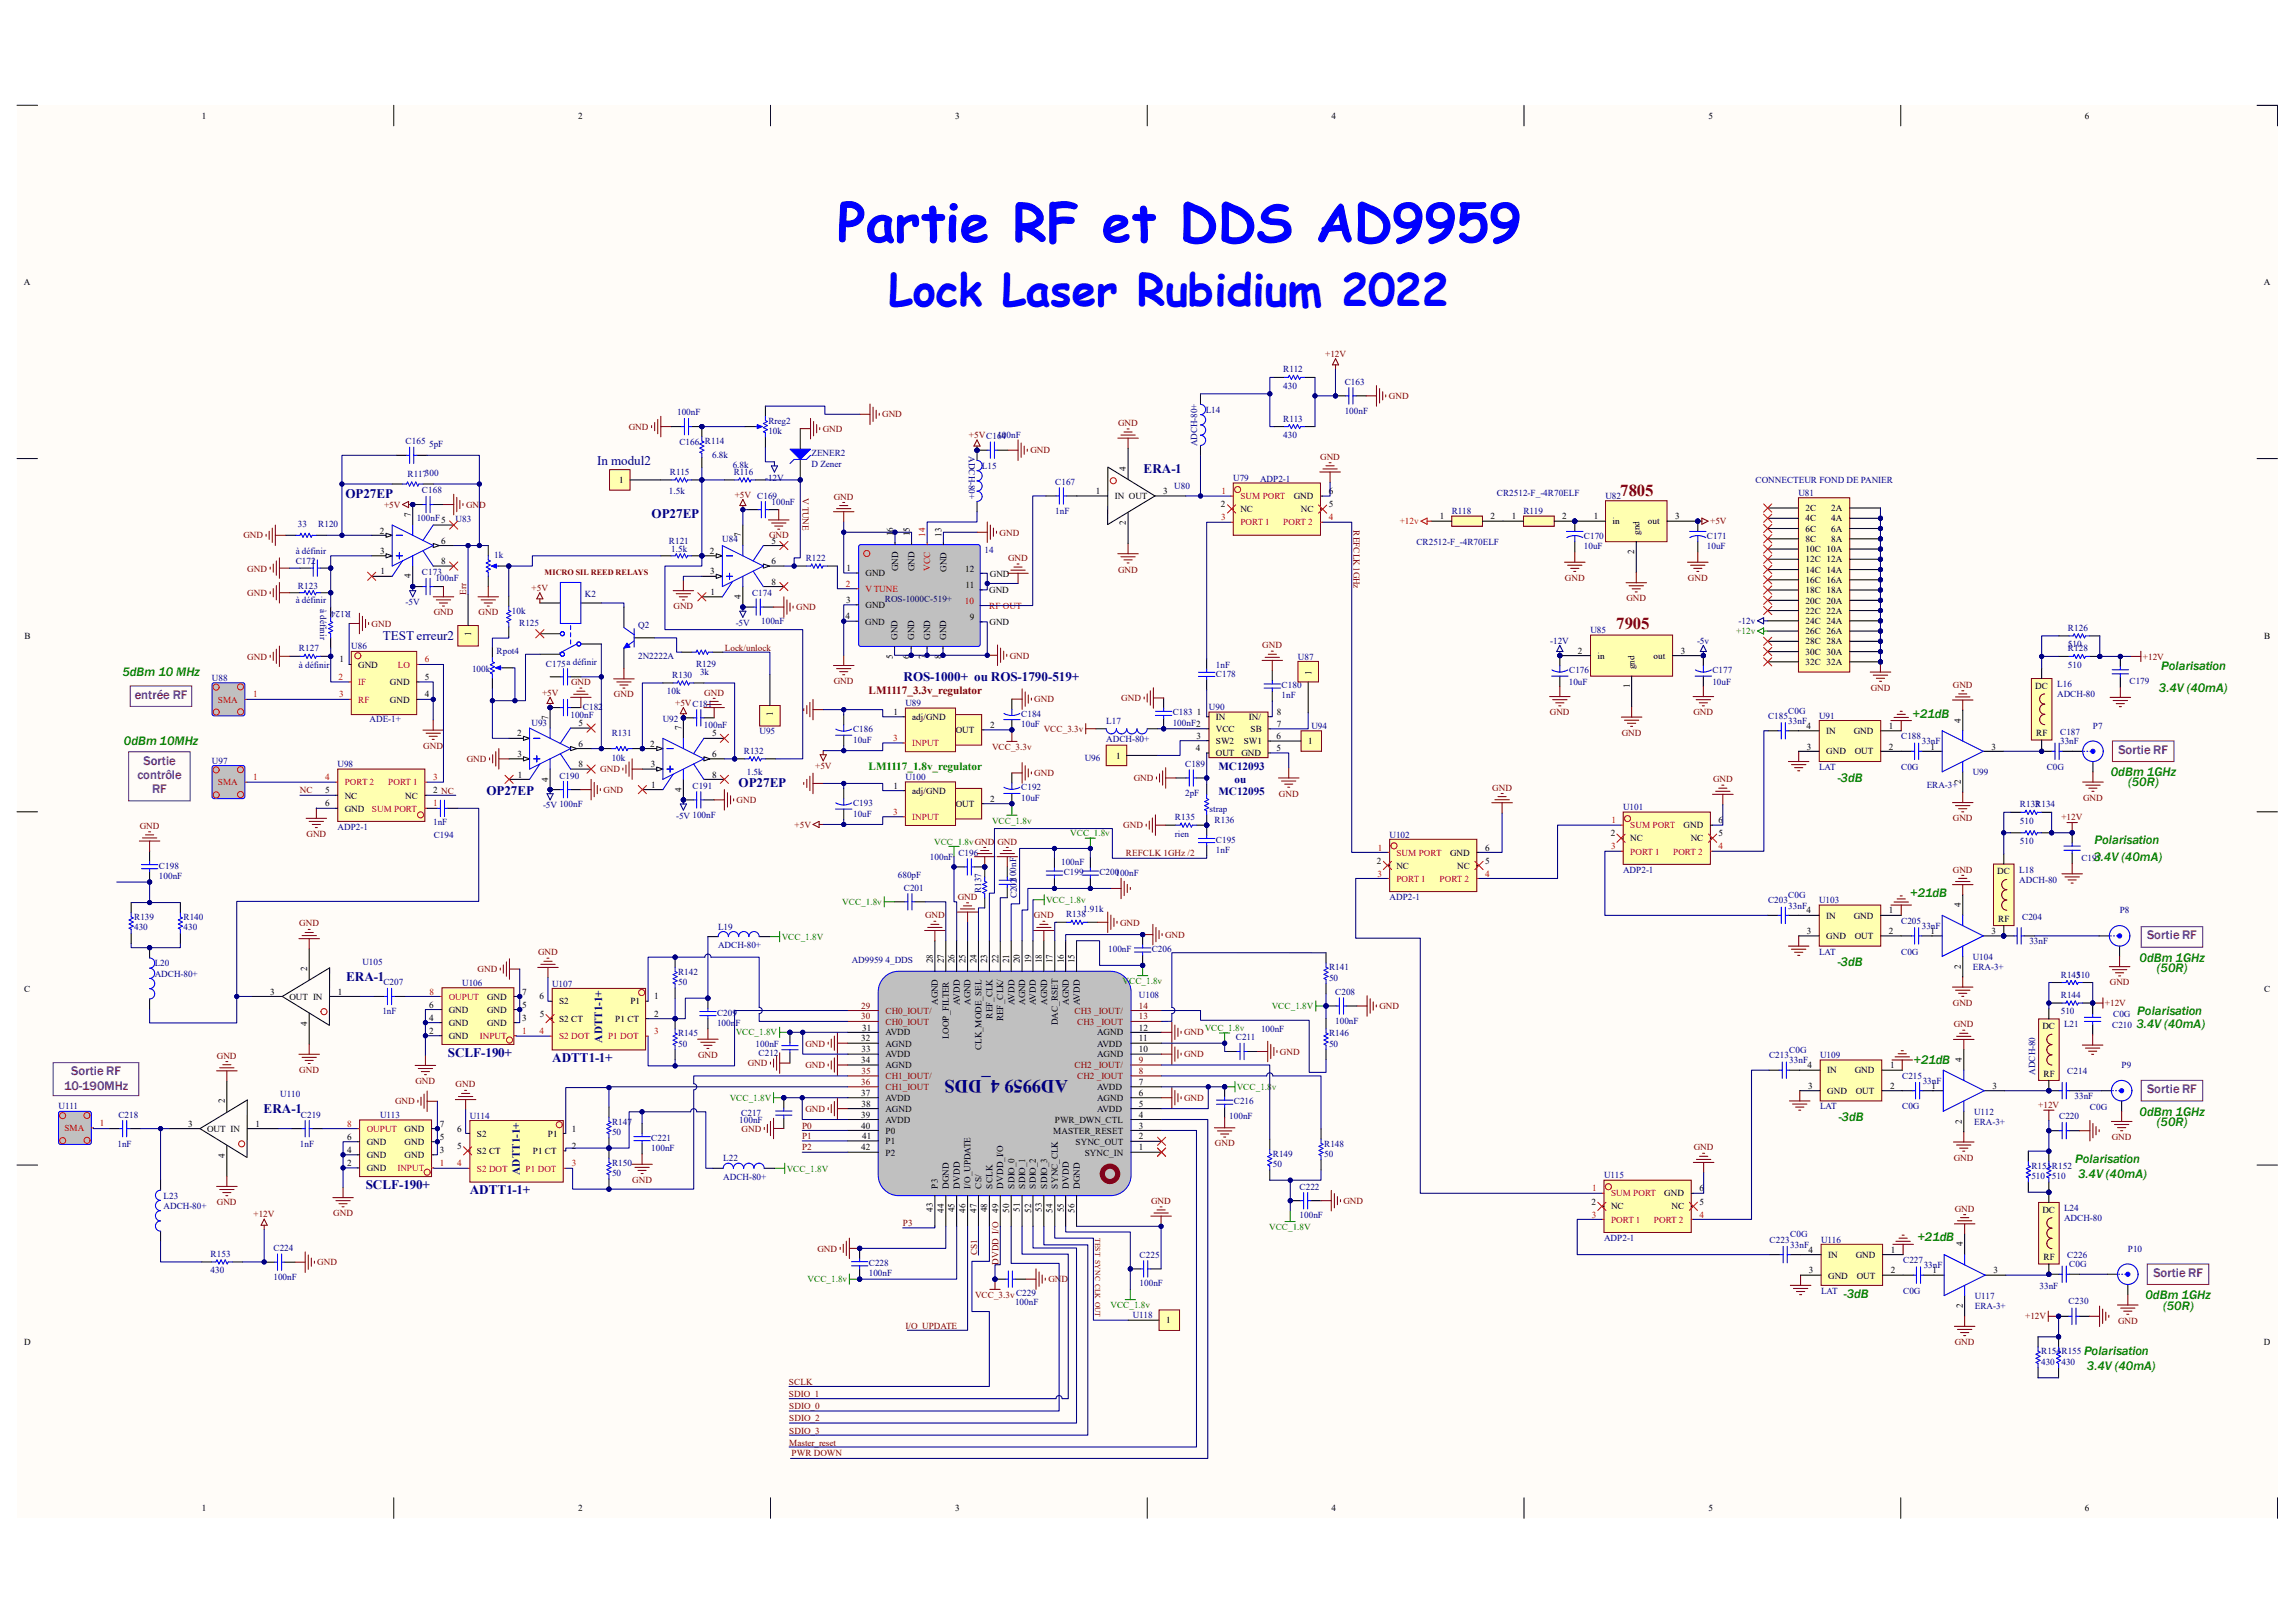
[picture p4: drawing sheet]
<svg xmlns="http://www.w3.org/2000/svg" width="297mm" height="210mm" viewBox="0 0 297 210" stroke-linecap="round" stroke-linejoin="round" font-family="sans-serif">
<defs><g id="words">
<text font-size="6.9" fill="#00f" x="108.4" y="31.3">Partie RF et DDS AD9959</text>
<text font-size="5.7" fill="#00f" x="115" y="39.6">Lock Laser Rubidium 2022</text>
<text font-size="2.4" fill="#000080" x="138.2" y="139.7" transform="rotate(-180 138.2 139.7)">AD9959 4_DDS</text>
<g font-size="2.2" fill="#800000">
<text x="209.7" y="64.2">7805</text>
<text x="209.2" y="81.4">7905</text>
</g>
<g font-size="1.7" fill="#000080">
<text x="44.7" y="64.4">OP27EP</text>
<text x="77.3" y="60.2">In modul2</text>
<text x="148" y="61.3">ERA-1</text>
<text x="84.3" y="67">OP27EP</text>
<text x="49.5" y="82.8">TEST erreur2</text>
<text x="116.9" y="88.1">ROS-1000+ ou ROS-1790-519+</text>
<text x="95.6" y="101.8">OP27EP</text>
<text x="62.9" y="102.9">OP27EP</text>
<text x="44.8" y="126.9">ERA-1</text>
<text x="58" y="136.7">SCLF-190+</text>
<text x="71.5" y="137.4">ADTT1-1+</text>
<text x="34.1" y="144">ERA-1</text>
<text x="47.3" y="153.8">SCLF-190+</text>
<text x="60.8" y="154.5">ADTT1-1+</text>
</g>
<g font-size="1.7" fill="#008000">
<text x="15.8" y="87.5">5dBm 10 MHz</text>
<text x="279.4" y="89.5">3.4V (40mA)</text>
<text x="279.7" y="86.7">Polarisation</text>
<text x="247.5" y="93">+21dB</text>
<text x="16" y="96.4">0dBm 10MHz</text>
<text x="237.8" y="101.1">-3dB</text>
<text x="273.2" y="100.5">0dBm 1GHz</text>
<text x="275.4" y="101.8">(50R)</text>
<text x="270.9" y="111.4">3.4V (40mA)</text>
<text x="271.1" y="109.3">Polarisation</text>
<text x="247.2" y="116">+21dB</text>
<text x="237.8" y="125">-3dB</text>
<text x="276.9" y="124.5">0dBm 1GHz</text>
<text x="279.1" y="125.8">(50R)</text>
<text x="276.6" y="131.3">Polarisation</text>
<text x="247.6" y="137.7">+21dB</text>
<text x="276.5" y="133">3.4V (40mA)</text>
<text x="238" y="145">-3dB</text>
<text x="276.9" y="144.4">0dBm 1GHz</text>
<text x="279.1" y="145.7">(50R)</text>
<text x="268.6" y="150.5">Polarisation</text>
<text x="268.9" y="152.5">3.4V (40mA)</text>
<text x="248.2" y="160.6">+21dB</text>
<text x="238.6" y="168">-3dB</text>
<text x="277.7" y="168.1">0dBm 1GHz</text>
<text x="280" y="169.5">(50R)</text>
<text x="269.7" y="175.3">Polarisation</text>
<text x="270.1" y="177.3">3.4V (40mA)</text>
</g>
<g font-size="1.7" fill="#800080">
<text x="17.4" y="90.4">entrée RF</text>
<text x="17.8" y="100.8">contrôle</text>
<text x="18.6" y="98.9">Sortie</text>
<text x="274.2" y="97.5">Sortie RF</text>
<text x="19.7" y="102.7">RF</text>
<text x="277.9" y="121.5">Sortie RF</text>
<text x="8.3" y="141">10-190MHz</text>
<text x="9.2" y="139.1">Sortie RF</text>
<text x="277.9" y="141.5">Sortie RF</text>
<text x="278.7" y="165.2">Sortie RF</text>
</g>
<text font-size="1.4" fill="#800000" x="112.4" y="89.8">LM1117_3.3v_regulator</text>
<text font-size="1.4" fill="#008000" x="112.4" y="99.6">LM1117_1.8v_regulator</text>
<g font-size="1.4" fill="#000080">
<text x="157.7" y="99.7">MC12093</text>
<text x="159.8" y="101.3">ou</text>
<text x="157.7" y="102.8">MC12095</text>
<text x="77.9" y="134.9" transform="rotate(-90 77.9 134.9)">ADTT1-1+</text>
<text x="67.3" y="152" transform="rotate(-90 67.3 152)">ADTT1-1+</text>
</g>
<g font-size="1.2">
<text x="26.1" y="15.4">1</text>
<text x="74.8" y="15.4">2</text>
<text x="123.6" y="15.4">3</text>
<text x="172.3" y="15.4">4</text>
<text x="221.1" y="15.4">5</text>
<text x="269.8" y="15.4">6</text>
<text x="3.1" y="36.9">A</text>
<text x="293" y="36.9">A</text>
<text x="80.1" y="62.5">1</text>
<text x="141.8" y="63.9">1</text>
<text x="144.3" y="64.6">IN OUT</text>
<text x="145.7" y="61" transform="rotate(-90 145.7 61)">4</text>
<text x="150.5" y="63.9">3</text>
<text x="158" y="65.7">2</text>
<text x="167.4" y="64.6">GND</text>
<text x="172" y="65.7">5</text>
<text x="172" y="64">6</text>
<text x="49.1" y="69">2</text>
<text x="49.2" y="71.7">3</text>
<text x="53.2" y="66.9" transform="rotate(-90 53.2 66.9)">7</text>
<text x="57.1" y="70.4">6</text>
<text x="91.9" y="71.7">2</text>
<text x="95.9" y="69.5" transform="rotate(-90 95.9 69.5)">7</text>
<text x="99.9" y="70.4">5</text>
<text x="115.6" y="69.4" transform="rotate(-90 115.6 69.4)">16</text>
<text x="117.7" y="69.4" transform="rotate(-90 117.7 69.4)">15</text>
<text x="121.8" y="69.4" transform="rotate(-90 121.8 69.4)">13</text>
<text x="145.7" y="67.9" transform="rotate(-90 145.7 67.9)">2</text>
<text x="160.5" y="66.3">NC</text>
<text x="168.4" y="66.3">NC</text>
<text x="186.4" y="67.2">1</text>
<text x="192.9" y="67.2">2</text>
<text x="195.7" y="67.2">1</text>
<text x="202.2" y="67.2">2</text>
<text x="206.2" y="67.2">1</text>
<text x="208.7" y="67.9">in</text>
<text x="211.5" y="71.7" transform="rotate(-90 211.5 71.7)">2</text>
<text x="212.2" y="69.2" transform="rotate(-90 212.2 69.2)">gnd</text>
<text x="213.3" y="67.9">out</text>
<text x="216.8" y="67.2">3</text>
<text x="233.7" y="66.2">2C</text>
<text x="233.7" y="67.5">4C</text>
<text x="233.7" y="68.8">6C</text>
<text x="233.7" y="70.1">8C</text>
<text x="233.7" y="71.5">10C 10A</text>
<text x="237" y="66.2">2A</text>
<text x="237" y="67.5">4A</text>
<text x="237" y="68.8">6A</text>
<text x="237" y="70.1">8A</text>
<text x="49.2" y="74.3">1</text>
<text x="53.2" y="74.8" transform="rotate(-90 53.2 74.8)">4</text>
<text x="57.1" y="73">8</text>
<text x="91.9" y="74.3">3</text>
<text x="91.9" y="77">1</text>
<text x="95.9" y="77.5" transform="rotate(-90 95.9 77.5)">4</text>
<text x="99.9" y="75.6">8</text>
<text x="99.9" y="73">6</text>
<text x="109.6" y="73.9">1</text>
<text x="112" y="74.5">GND</text>
<text x="116.2" y="73.9" transform="rotate(-90 116.2 73.9)">GND</text>
<text x="118.4" y="73.9" transform="rotate(-90 118.4 73.9)">GND</text>
<text x="122.5" y="74" transform="rotate(-90 122.5 74)">GND</text>
<text x="124.9" y="74">12</text>
<text x="125" y="76.1">11</text>
<text x="128" y="76.8">GND</text>
<text x="128.1" y="74.6">GND</text>
<text x="233.7" y="72.8">12C 12A</text>
<text x="233.7" y="74.1">14C 14A</text>
<text x="233.7" y="75.4">16C 16A</text>
<text x="233.7" y="76.8">18C 18A</text>
<text x="3.2" y="82.6">B</text>
<text x="61" y="82.3" transform="rotate(-90 61 82.3)">1</text>
<text x="109.4" y="80.1">4</text>
<text x="109.5" y="78">3</text>
<text x="112" y="80.8">GND</text>
<text x="112" y="78.7">GND</text>
<text x="116.2" y="82.8" transform="rotate(-90 116.2 82.8)">GND</text>
<text x="118.3" y="82.8" transform="rotate(-90 118.3 82.8)">GND</text>
<text x="120.4" y="82.8" transform="rotate(-90 120.4 82.8)">GND</text>
<text x="122.4" y="82.8" transform="rotate(-90 122.4 82.8)">GND</text>
<text x="125.5" y="80.2">9</text>
<text x="128.1" y="80.9">GND</text>
<text x="233.7" y="79.4">22C 22A</text>
<text x="233.7" y="78.1">20C 20A</text>
<text x="233.7" y="80.8">24C 24A</text>
<text x="233.7" y="82.1">26C 26A</text>
<text x="233.7" y="83.4">28C 28A</text>
<text x="293" y="82.6">B</text>
<text x="43.9" y="85.7">1</text>
<text x="46.4" y="86.4">GND</text>
<text x="50.5" y="88.6">GND</text>
<text x="55" y="88">5</text>
<text x="115.5" y="85.3" transform="rotate(-90 115.5 85.3)">5</text>
<text x="117.6" y="85.3" transform="rotate(-90 117.6 85.3)">6</text>
<text x="119.7" y="85.3" transform="rotate(-90 119.7 85.3)">7</text>
<text x="121.8" y="85.3" transform="rotate(-90 121.8 85.3)">8</text>
<text x="169.7" y="87.3" transform="rotate(-90 169.7 87.3)">1</text>
<text x="204.2" y="84.6">2</text>
<text x="206.8" y="85.3">in</text>
<text x="210.9" y="89" transform="rotate(-90 210.9 89)">1</text>
<text x="211.5" y="86.6" transform="rotate(-90 211.5 86.6)">gnd</text>
<text x="214" y="85.3">out</text>
<text x="217.5" y="84.6">3</text>
<text x="233.7" y="84.8">30C 30A</text>
<text x="233.7" y="86.1">32C 32A</text>
<text x="263.4" y="89.2">DC</text>
<text x="50.5" y="90.9">GND</text>
<text x="55" y="90.3">4</text>
<text x="66.9" y="95.3">2</text>
<text x="71" y="93.1" transform="rotate(-90 71 93.1)">7</text>
<text x="74.9" y="94">5</text>
<text x="88.2" y="94.5" transform="rotate(-90 88.2 94.5)">7</text>
<text x="92.2" y="95.3">5</text>
<text x="100" y="92.7" transform="rotate(-90 100 92.7)">1</text>
<text x="115.6" y="92.5">1</text>
<text x="118.1" y="93.2">adj/GND</text>
<text x="123.7" y="94.9">OUT</text>
<text x="128.1" y="94.2">2</text>
<text x="154.9" y="95.6">3</text>
<text x="154.9" y="92.5">1</text>
<text x="157.4" y="93.2">IN</text>
<text x="157.4" y="94.7">VCC</text>
<text x="161.6" y="93.2">IN/</text>
<text x="161.8" y="94.7">SB</text>
<text x="165.2" y="95.6">6</text>
<text x="165.2" y="92.5">8</text>
<text x="165.2" y="94.1">7</text>
<text x="233.8" y="94.3">4</text>
<text x="236.3" y="95">IN</text>
<text x="239.9" y="95">GND</text>
<text x="244.4" y="94.3">1</text>
<text x="253.7" y="93.5" transform="rotate(-90 253.7 93.5)">4</text>
<text x="263.5" y="95.2">RF</text>
<text x="67" y="98">3</text>
<text x="67" y="100.6">1</text>
<text x="71" y="101.1" transform="rotate(-90 71 101.1)">4</text>
<text x="74.9" y="99.3">8</text>
<text x="74.9" y="96.6">6</text>
<text x="84.2" y="96.6">2</text>
<text x="84.2" y="99.3">3</text>
<text x="84.3" y="101.9">1</text>
<text x="92.2" y="100.6">8</text>
<text x="92.2" y="98">6</text>
<text x="144.4" y="98.2">1</text>
<text x="154.8" y="97.2">4</text>
<text x="157.4" y="96.3">SW2</text>
<text x="157.4" y="97.9">OUT</text>
<text x="160.7" y="97.8">GND</text>
<text x="161" y="96.3">SW1</text>
<text x="165.2" y="97.2">5</text>
<text x="169.3" y="96.3">1</text>
<text x="233.8" y="97">3</text>
<text x="236.3" y="97.6">GND</text>
<text x="240" y="97.6">OUT</text>
<text x="244.4" y="97">2</text>
<text x="249.9" y="97">1</text>
<text x="253.7" y="101.5" transform="rotate(-90 253.7 101.5)">2</text>
<text x="257.7" y="97">3</text>
<text x="42.1" y="102.7">5</text>
<text x="42.1" y="104.4">6</text>
<text x="44.6" y="103.3">NC</text>
<text x="44.6" y="105">GND</text>
<text x="52.5" y="103.3">NC</text>
<text x="56" y="102.7">2 NC</text>
<text x="88.2" y="102.4" transform="rotate(-90 88.2 102.4)">4</text>
<text x="115.6" y="102.1">1</text>
<text x="118.1" y="102.7">adj/GND</text>
<text x="123.7" y="104.4">OUT</text>
<text x="128.1" y="103.8">2</text>
<text x="217.9" y="107.2">GND</text>
<text x="222.4" y="106.5">6</text>
<text x="178.2" y="111.8">2</text>
<text x="180.7" y="112.4">NC</text>
<text x="187.7" y="110.7">GND</text>
<text x="188.6" y="112.4">NC</text>
<text x="192.2" y="111.8">5</text>
<text x="192.2" y="110.1">6</text>
<text x="208.4" y="108.2">2</text>
<text x="211" y="108.9">NC</text>
<text x="218.8" y="108.9">NC</text>
<text x="222.4" y="108.2">5</text>
<text x="258.5" y="113.2">DC</text>
<text x="233.8" y="118.2">4</text>
<text x="236.3" y="118.9">IN</text>
<text x="239.9" y="118.9">GND</text>
<text x="244.4" y="118.2">1</text>
<text x="253.7" y="117.4" transform="rotate(-90 253.7 117.4)">4</text>
<text x="258.6" y="119.3">RF</text>
<text x="39.8" y="125.7" transform="rotate(-90 39.8 125.7)">2</text>
<text x="120.7" y="124.6" transform="rotate(-90 120.7 124.6)">28</text>
<text x="122.1" y="124.6" transform="rotate(-90 122.1 124.6)">27</text>
<text x="123.5" y="124.6" transform="rotate(-90 123.5 124.6)">26</text>
<text x="125" y="124.6" transform="rotate(-90 125 124.6)">25</text>
<text x="126.4" y="124.6" transform="rotate(-90 126.4 124.6)">24</text>
<text x="127.8" y="124.6" transform="rotate(-90 127.8 124.6)">23</text>
<text x="129.2" y="124.6" transform="rotate(-90 129.2 124.6)">22</text>
<text x="130.6" y="124.6" transform="rotate(-90 130.6 124.6)">21</text>
<text x="132" y="124.6" transform="rotate(-90 132 124.6)">20</text>
<text x="133.4" y="124.6" transform="rotate(-90 133.4 124.6)">19</text>
<text x="134.8" y="124.6" transform="rotate(-90 134.8 124.6)">18</text>
<text x="136.2" y="124.6" transform="rotate(-90 136.2 124.6)">17</text>
<text x="137.7" y="124.6" transform="rotate(-90 137.7 124.6)">16</text>
<text x="139.1" y="124.6" transform="rotate(-90 139.1 124.6)">15</text>
<text x="233.8" y="120.9">3</text>
<text x="236.3" y="121.5">GND</text>
<text x="240" y="121.5">OUT</text>
<text x="244.4" y="120.9">2</text>
<text x="249.9" y="120.9">1</text>
<text x="253.7" y="125.3" transform="rotate(-90 253.7 125.3)">2</text>
<text x="257.7" y="120.9">3</text>
<text x="3.1" y="128.3">C</text>
<text x="35" y="128.7">3</text>
<text x="37.5" y="129.4">OUT IN</text>
<text x="43.7" y="128.7">1</text>
<text x="55.5" y="130.4">6</text>
<text x="58.1" y="131.1">GND</text>
<text x="63" y="129.4">GND</text>
<text x="63" y="131.1">GND</text>
<text x="67.6" y="128.7">7</text>
<text x="67.6" y="130.4">5</text>
<text x="69.8" y="129.3">6</text>
<text x="69.8" y="131.6">5</text>
<text x="72.3" y="130">S2</text>
<text x="81.6" y="130">P1</text>
<text x="84.7" y="129.3">1</text>
<text x="84.7" y="131.6">2</text>
<text x="121.4" y="130" transform="rotate(-90 121.4 130)">AGND</text>
<text x="124.2" y="130" transform="rotate(-90 124.2 130)">AVDD</text>
<text x="125.6" y="130" transform="rotate(-90 125.6 130)">AGND</text>
<text x="128.4" y="131.8" transform="rotate(-90 128.4 131.8)">REF_CLK</text>
<text x="131.3" y="130" transform="rotate(-90 131.3 130)">AVDD</text>
<text x="132.7" y="130" transform="rotate(-90 132.7 130)">AGND</text>
<text x="134.1" y="130" transform="rotate(-90 134.1 130)">AVDD</text>
<text x="135.5" y="130" transform="rotate(-90 135.5 130)">AGND</text>
<text x="138.3" y="130" transform="rotate(-90 138.3 130)">AGND</text>
<text x="139.7" y="130" transform="rotate(-90 139.7 130)">AVDD</text>
<text x="293" y="128.3">C</text>
<text x="39.8" y="132.7" transform="rotate(-90 39.8 132.7)">4</text>
<text x="55.5" y="133.8">2</text>
<text x="55.5" y="132.1">4</text>
<text x="58.1" y="134.5">GND</text>
<text x="58.1" y="132.8">GND</text>
<text x="63" y="132.8">GND</text>
<text x="67.6" y="132.1">3</text>
<text x="72.3" y="132.2">S2 CT</text>
<text x="79.6" y="132.2">P1 CT</text>
<text x="111.5" y="134.7">32</text>
<text x="111.5" y="137.6">34</text>
<text x="111.5" y="136.1">33</text>
<text x="111.6" y="133.3">31</text>
<text x="114.6" y="134">AVDD</text>
<text x="114.6" y="135.4">AGND</text>
<text x="114.6" y="136.8">AVDD</text>
<text x="122.8" y="134.4" transform="rotate(-90 122.8 134.4)">LOOP_FILTER</text>
<text x="127" y="135.8" transform="rotate(-90 127 135.8)">CLK_MODE_SEL</text>
<text x="129.8" y="132.2" transform="rotate(-90 129.8 132.2)">REF_CLK/</text>
<text x="136.9" y="132.7" transform="rotate(-90 136.9 132.7)">DAC_RSET</text>
<text x="142" y="136.8">AGND</text>
<text x="142" y="135.4">AVDD</text>
<text x="142" y="134">AGND</text>
<text x="147.4" y="136.1">10</text>
<text x="147.4" y="134.7">11</text>
<text x="147.4" y="133.3">12</text>
<text x="253.9" y="137.4" transform="rotate(-90 253.9 137.4)">4</text>
<text x="264.3" y="133.2">DC</text>
<text x="29.1" y="142.8" transform="rotate(-90 29.1 142.8)">2</text>
<text x="111.5" y="141.8">37</text>
<text x="111.5" y="143.2">38</text>
<text x="114.6" y="138.2">AGND</text>
<text x="114.6" y="142.5">AVDD</text>
<text x="114.6" y="143.9">AGND</text>
<text x="142" y="143.9">AVDD</text>
<text x="142" y="142.5">AGND</text>
<text x="142" y="141.1">AVDD</text>
<text x="147.4" y="143.2">5</text>
<text x="147.4" y="141.8">6</text>
<text x="147.4" y="140.4">7</text>
<text x="233.9" y="138.2">4</text>
<text x="234" y="140.9">3</text>
<text x="236.5" y="141.6">GND</text>
<text x="236.5" y="138.9">IN</text>
<text x="240" y="138.9">GND</text>
<text x="240.2" y="141.6">OUT</text>
<text x="244.6" y="140.9">2</text>
<text x="244.6" y="138.2">1</text>
<text x="250" y="140.9">1</text>
<text x="257.9" y="140.9">3</text>
<text x="264.5" y="139.3">RF</text>
<text x="24.3" y="145.8">3</text>
<text x="26.8" y="146.5">OUT IN</text>
<text x="29.1" y="149.8" transform="rotate(-90 29.1 149.8)">4</text>
<text x="33.1" y="145.8">1</text>
<text x="44.9" y="147.5">6</text>
<text x="44.9" y="149.2">4</text>
<text x="47.5" y="148.2">GND</text>
<text x="47.5" y="149.9">GND</text>
<text x="52.4" y="146.5">GND</text>
<text x="52.4" y="148.2">GND</text>
<text x="52.4" y="149.9">GND</text>
<text x="56.9" y="145.8">7</text>
<text x="56.9" y="147.5">5</text>
<text x="56.9" y="149.2">3</text>
<text x="59.2" y="146.4">6</text>
<text x="59.2" y="148.7">5</text>
<text x="61.7" y="147.1">S2</text>
<text x="61.7" y="149.4">S2 CT</text>
<text x="69" y="149.4">P1 CT</text>
<text x="70.9" y="147.1">P1</text>
<text x="74" y="146.4">1</text>
<text x="74" y="148.7">2</text>
<text x="111.5" y="144.6">39</text>
<text x="111.5" y="146">40</text>
<text x="111.5" y="148.8">42</text>
<text x="111.6" y="147.4">41</text>
<text x="114.6" y="145.3">AVDD</text>
<text x="114.6" y="146.7">P0</text>
<text x="114.6" y="148">P1</text>
<text x="114.6" y="149.5">P2</text>
<text x="136.3" y="146.7">MASTER_RESET</text>
<text x="136.5" y="145.3">PWR_DWN_CTL</text>
<text x="139.2" y="148.1">SYNC_OUT</text>
<text x="140.4" y="149.5">SYNC_IN</text>
<text x="147.4" y="148.8">1</text>
<text x="147.4" y="147.4">2</text>
<text x="147.4" y="146">3</text>
<text x="147.4" y="144.6">4</text>
<text x="253.9" y="145.4" transform="rotate(-90 253.9 145.4)">2</text>
<text x="44.9" y="150.9">2</text>
<text x="47.5" y="151.6">GND</text>
<text x="121.4" y="153.8" transform="rotate(-90 121.4 153.8)">P3</text>
<text x="122.8" y="153.8" transform="rotate(-90 122.8 153.8)">DGND</text>
<text x="124.2" y="153.8" transform="rotate(-90 124.2 153.8)">DVDD</text>
<text x="125.6" y="153.8" transform="rotate(-90 125.6 153.8)">I/O_UPDATE</text>
<text x="127" y="153.8" transform="rotate(-90 127 153.8)">CS/</text>
<text x="128.4" y="153.8" transform="rotate(-90 128.4 153.8)">SCLK</text>
<text x="129.8" y="153.8" transform="rotate(-90 129.8 153.8)">DVDD_I/O</text>
<text x="131.3" y="153.8" transform="rotate(-90 131.3 153.8)">SDIO_0</text>
<text x="132.7" y="153.8" transform="rotate(-90 132.7 153.8)">SDIO_1</text>
<text x="134.1" y="153.8" transform="rotate(-90 134.1 153.8)">SDIO_2</text>
<text x="135.5" y="153.8" transform="rotate(-90 135.5 153.8)">SDIO_3</text>
<text x="136.9" y="153.8" transform="rotate(-90 136.9 153.8)">SYNC_CLK</text>
<text x="138.3" y="153.8" transform="rotate(-90 138.3 153.8)">DVDD</text>
<text x="139.7" y="153.8" transform="rotate(-90 139.7 153.8)">DGND</text>
<text x="206" y="155.9">2</text>
<text x="215.4" y="154.8">GND</text>
<text x="220" y="155.9">5</text>
<text x="220" y="154.2">6</text>
<text x="120.7" y="156.8" transform="rotate(-90 120.7 156.8)">43</text>
<text x="122.1" y="156.9" transform="rotate(-90 122.1 156.9)">44</text>
<text x="123.5" y="156.9" transform="rotate(-90 123.5 156.9)">45</text>
<text x="125" y="156.9" transform="rotate(-90 125 156.9)">46</text>
<text x="126.4" y="156.9" transform="rotate(-90 126.4 156.9)">47</text>
<text x="127.8" y="156.9" transform="rotate(-90 127.8 156.9)">48</text>
<text x="129.2" y="156.9" transform="rotate(-90 129.2 156.9)">49</text>
<text x="130.6" y="156.9" transform="rotate(-90 130.6 156.9)">50</text>
<text x="132" y="156.8" transform="rotate(-90 132 156.8)">51</text>
<text x="133.4" y="156.9" transform="rotate(-90 133.4 156.9)">52</text>
<text x="134.8" y="156.8" transform="rotate(-90 134.8 156.8)">53</text>
<text x="136.2" y="156.9" transform="rotate(-90 136.2 156.9)">54</text>
<text x="137.7" y="156.9" transform="rotate(-90 137.7 156.9)">55</text>
<text x="139.1" y="156.9" transform="rotate(-90 139.1 156.9)">56</text>
<text x="208.5" y="156.5">NC</text>
<text x="216.3" y="156.5">NC</text>
<text x="254" y="161.3" transform="rotate(-90 254 161.3)">4</text>
<text x="264.3" y="156.9">DC</text>
<text x="234.1" y="162.1">4</text>
<text x="234.1" y="164.8">3</text>
<text x="236.6" y="165.4">GND</text>
<text x="236.6" y="162.8">IN</text>
<text x="240.2" y="162.8">GND</text>
<text x="240.3" y="165.4">OUT</text>
<text x="244.7" y="164.8">2</text>
<text x="244.7" y="162.1">1</text>
<text x="250.1" y="164.8">1</text>
<text x="258" y="164.8">3</text>
<text x="264.5" y="163.1">RF</text>
<text x="150.9" y="171.2">1</text>
<text x="254" y="169.2" transform="rotate(-90 254 169.2)">2</text>
<text x="3.1" y="174">D</text>
<text x="293" y="174">D</text>
<text x="26.1" y="195.6">1</text>
<text x="74.8" y="195.6">2</text>
<text x="123.6" y="195.6">3</text>
<text x="172.3" y="195.6">4</text>
<text x="221.1" y="195.6">5</text>
<text x="269.8" y="195.6">6</text>
</g>
<g font-size="1.2" fill="#800000">
<text x="171.5" y="46.2">+12V</text>
<text x="179.7" y="51.6">GND</text>
<text x="81.4" y="55.6">GND</text>
<text x="106.5" y="55.9">GND</text>
<text x="114.2" y="54">GND</text>
<text x="125.4" y="56.7">+5VC164</text>
<text x="133.3" y="58.7">GND</text>
<text x="144.7" y="55.1">GND</text>
<text x="170.9" y="59.5">GND</text>
<text x="49.7" y="65.7">+5V</text>
<text x="60.3" y="65.7">GND</text>
<text x="95.1" y="64.4">+5V C169</text>
<text x="103.8" y="64.5" transform="rotate(90 103.8 64.5)">V TUNE</text>
<text x="107.9" y="64.6">GND</text>
<text x="31.5" y="69.7">GND</text>
<text x="99.5" y="69.7">GND</text>
<text x="129.4" y="69.3">GND</text>
<text x="175.2" y="68.6" transform="rotate(90 175.2 68.6)">REFCLK 1GHz</text>
<text x="221.3" y="67.9">+5V</text>
<text x="32" y="74">GND</text>
<text x="32" y="77.1">GND</text>
<text x="60.3" y="77" transform="rotate(-90 60.3 77)">Err</text>
<text x="68.8" y="76.5">+5V</text>
<text x="130.5" y="72.6">GND</text>
<text x="144.7" y="74.1">GND</text>
<text x="202.5" y="75.1">GND</text>
<text x="210.5" y="77.8">GND</text>
<text x="218.4" y="75.1">GND</text>
<text x="48.1" y="81.1">GND</text>
<text x="56.1" y="79.6">GND</text>
<text x="61.9" y="79.6">GND</text>
<text x="87.2" y="78.9">GND</text>
<text x="103" y="79">GND</text>
<text x="163.4" y="83.9">GND</text>
<text x="32" y="85.3">GND</text>
<text x="73.9" y="88.6">GND</text>
<text x="93.8" y="84.3">Lock/unlock</text>
<text x="107.9" y="88.5">GND</text>
<text x="130.7" y="85.2">GND</text>
<text x="242.1" y="89.4">GND</text>
<text x="252.7" y="89">GND</text>
<text x="277.3" y="85.3">+12V</text>
<text x="70.1" y="90">+5V</text>
<text x="79.5" y="90.3">GND</text>
<text x="87.4" y="91.3">+5VC181</text>
<text x="91.1" y="90">GND</text>
<text x="133.9" y="90.9">GND</text>
<text x="135.1" y="94.7">VCC_3.3v</text>
<text x="145.1" y="90.8">GND</text>
<text x="200.6" y="92.5">GND</text>
<text x="209.9" y="95.2">GND</text>
<text x="219.2" y="92.5">GND</text>
<text x="54.8" y="96.9">GND</text>
<text x="60.4" y="98.6">GND</text>
<text x="77.7" y="99.9">GND</text>
<text x="105.5" y="99.5">+5V</text>
<text x="128.4" y="97">VCC_3.3v</text>
<text x="133.9" y="100.5">GND</text>
<text x="146.7" y="101.1">GND</text>
<text x="221.7" y="101.2">GND</text>
<text x="18.1" y="107.3">GND</text>
<text x="38.8" y="102.7">NC</text>
<text x="78.1" y="102.6">GND</text>
<text x="95.3" y="103.9">GND</text>
<text x="102.8" y="107.1">+5V</text>
<text x="145.4" y="107.2">GND</text>
<text x="165.5" y="103.1">GND</text>
<text x="193.1" y="102.3">GND</text>
<text x="252.7" y="106.3">GND</text>
<text x="266.8" y="106.2">+12V</text>
<text x="269.6" y="103.6">GND</text>
<text x="39.7" y="108.3">GND</text>
<text x="129.1" y="109.3">GND</text>
<text x="145.7" y="110.8">REFCLK 1GHz /2</text>
<text x="252.7" y="112.9">GND</text>
<text x="38.7" y="119.9">GND</text>
<text x="119.7" y="118.8">GND</text>
<text x="124" y="116.5">GND</text>
<text x="133.8" y="118.8">GND</text>
<text x="144.9" y="119.8">GND</text>
<text x="61.8" y="125.8">GND</text>
<text x="69.6" y="123.6">GND</text>
<text x="150.8" y="121.4">GND</text>
<text x="111.5" y="130.5">29</text>
<text x="111.5" y="131.9">30</text>
<text x="114.6" y="131.2">CH0_IOUT/</text>
<text x="139.1" y="131.2">CH3 _IOUT/</text>
<text x="147.4" y="131.9">13</text>
<text x="147.4" y="130.5">14</text>
<text x="178.5" y="130.6">GND</text>
<text x="252.7" y="130.1">GND</text>
<text x="272.4" y="130.2">+12V</text>
<text x="273" y="127.5">GND</text>
<text x="28.1" y="137">GND</text>
<text x="90.3" y="136.9">GND</text>
<text x="96.8" y="138">GND</text>
<text x="104.2" y="135.4">GND</text>
<text x="114.6" y="132.6">CH0_IOUT</text>
<text x="139.4" y="132.6">CH3 _IOUT</text>
<text x="147.4" y="137.6">9</text>
<text x="153.2" y="136.8">GND</text>
<text x="153.2" y="134">GND</text>
<text x="165.7" y="136.5">GND</text>
<text x="252.9" y="132.9">GND</text>
<text x="38.7" y="138.9">GND</text>
<text x="51.1" y="142.9">GND</text>
<text x="53.8" y="140.3">GND</text>
<text x="59" y="140.7">GND</text>
<text x="104.2" y="138.2">GND</text>
<text x="104.2" y="143.9">GND</text>
<text x="111.5" y="140.4">36</text>
<text x="111.5" y="139">35</text>
<text x="114.6" y="139.7">CH1_IOUT/</text>
<text x="114.6" y="141.1">CH1_IOUT</text>
<text x="139.1" y="138.2">CH2 _IOUT/</text>
<text x="139.4" y="139.7">CH2 _IOUT</text>
<text x="147.4" y="139">8</text>
<text x="153.2" y="142.5">GND</text>
<text x="263.8" y="143.4">+12V</text>
<text x="96" y="146.4">GND</text>
<text x="103.8" y="146">P0</text>
<text x="103.8" y="147.4">P1</text>
<text x="103.8" y="148.8">P2</text>
<text x="157.2" y="148.3">GND</text>
<text x="219.2" y="148.8">GND</text>
<text x="273.3" y="147.5">GND</text>
<text x="28.1" y="156">GND</text>
<text x="81.8" y="153.1">GND</text>
<text x="149" y="155.8">GND</text>
<text x="173.9" y="155.8">GND</text>
<text x="252.9" y="150.2">GND</text>
<text x="32.8" y="157.5">+12V</text>
<text x="43.1" y="157.4">GND</text>
<text x="105.8" y="162">GND</text>
<text x="116.8" y="158.7">P3</text>
<text x="253" y="156.8">GND</text>
<text x="41.1" y="163.7">GND</text>
<text x="126.2" y="167.9">VCC_3.3vC229</text>
<text x="126.5" y="162.4" transform="rotate(-90 126.5 162.4)">CS1</text>
<text x="129.2" y="163.7" transform="rotate(-90 129.2 163.7)">DVDD_I/O</text>
<text x="135.7" y="165.9">GND</text>
<text x="117.2" y="171.9">I/O_UPDATE</text>
<text x="262.1" y="170.7">+12V</text>
<text x="274.1" y="171.3">GND</text>
<text x="102.1" y="179.2">SCLK</text>
<text x="253" y="174">GND</text>
<text x="102.1" y="180.8">SDIO_1</text>
<text x="102.2" y="183.9">SDIO_2</text>
<text x="102.2" y="185.5">SDIO_3</text>
<text x="102.2" y="182.3">SDIO_0</text>
<text x="102.2" y="187.2">Master_reset</text>
<text x="102.4" y="188.5">PWR DOWN</text>
</g>
<g font-size="1.2" fill="#000080">
<text x="87.6" y="53.6">100nF</text>
<text x="156" y="53.4">L14</text>
<text x="166.1" y="48.2">R112</text>
<text x="166.1" y="50.3">430</text>
<text x="174" y="49.8">C163</text>
<text x="174" y="53.5">100nF</text>
<text x="52.5" y="57.5">C165</text>
<text x="55.5" y="57.9">5pF</text>
<text x="87.9" y="57.6">C166 R114</text>
<text x="92.2" y="59.2">6.8k</text>
<text x="99.4" y="54.8">Rreg2</text>
<text x="99.4" y="56.2">10k</text>
<text x="105" y="59.1">ZENER2</text>
<text x="125.4" y="59.1" transform="rotate(90 125.4 59.1)">ADCH-80+</text>
<text x="129.1" y="56.7">100nF</text>
<text x="154.9" y="57.7" transform="rotate(-90 154.9 57.7)">ADCH-80+</text>
<text x="166.1" y="54.6">R113</text>
<text x="166.1" y="56.7">430</text>
<text x="52.7" y="61.7">R117300</text>
<text x="54.6" y="63.8">C168</text>
<text x="86.6" y="64">1.5k</text>
<text x="86.7" y="61.5">R115</text>
<text x="94.8" y="60.5">6.8k</text>
<text x="95" y="61.5">R116</text>
<text x="99" y="62.2">-12V</text>
<text x="99.9" y="65.3">100nF</text>
<text x="105" y="60.4">D Zener</text>
<text x="127.1" y="60.7">L15</text>
<text x="136.6" y="62.7">C167</text>
<text x="152" y="63.3">U80</text>
<text x="159.6" y="62.3">U79</text>
<text x="163.1" y="62.3">ADP2-1</text>
<text x="193.7" y="64.2">CR2512-F_-4R70ELF</text>
<text x="207.8" y="64.6">U82</text>
<text x="227.2" y="62.5">CONNECTEUR FOND DE PANIER</text>
<text x="232.7" y="64.2">U81</text>
<text x="38.3" y="71.7">à définir</text>
<text x="38.6" y="68.2">33</text>
<text x="41.2" y="68.2">R120</text>
<text x="53.9" y="67.4">100nF5</text>
<text x="59" y="67.6">U83</text>
<text x="86.6" y="70.4">R121</text>
<text x="86.9" y="71.4">1.5k</text>
<text x="93.5" y="70.1">U84</text>
<text x="127.4" y="71.5">14</text>
<text x="136.6" y="66.5">1nF</text>
<text x="183.3" y="70.5">CR2512-F_-4R70ELF</text>
<text x="187.9" y="66.5">R118</text>
<text x="197.1" y="66.5">R119</text>
<text x="205" y="71">10uF</text>
<text x="205" y="69.7">C170</text>
<text x="220.9" y="71">10uF</text>
<text x="220.9" y="69.7">C171</text>
<text x="38.3" y="73">C172</text>
<text x="38.6" y="76.2">R123</text>
<text x="54.6" y="74.5">C173</text>
<text x="56.3" y="75.1">100nF</text>
<text x="64" y="72.3">1k</text>
<text x="75.7" y="77.3">K2</text>
<text x="97.3" y="77.1">C174</text>
<text x="104.3" y="72.6">R122</text>
<text x="114.5" y="77.9">ROS-1000C-519+</text>
<text x="38.3" y="78.1">à définir</text>
<text x="41.4" y="78.8" transform="rotate(90 41.4 78.8)">à définir</text>
<text x="45.4" y="79.1" transform="rotate(-180 45.4 79.1)">R124</text>
<text x="52.5" y="78.3">-5V</text>
<text x="66.3" y="79.4">10k</text>
<text x="67.2" y="81">R125</text>
<text x="82.6" y="81.2">Q2</text>
<text x="95.2" y="81">-5V</text>
<text x="98.5" y="80.7">100nF</text>
<text x="200.6" y="83.3">-12V</text>
<text x="205.8" y="82">U85</text>
<text x="219.6" y="83.3">-5v</text>
<text x="225" y="80.8">-12v</text>
<text x="267.6" y="83.8">510</text>
<text x="267.6" y="81.7">R126</text>
<text x="27.4" y="88.1">U88</text>
<text x="38.7" y="84.3">R127</text>
<text x="38.7" y="86.4">à définir</text>
<text x="45.5" y="84">U86</text>
<text x="61.1" y="87">100k</text>
<text x="64.3" y="84.6">Rpot4</text>
<text x="70.7" y="86.3">C175a définir</text>
<text x="82.6" y="85.2">2N2222A</text>
<text x="86.3" y="89.7">10k</text>
<text x="87" y="87.8">R130</text>
<text x="90.1" y="86.3">R129</text>
<text x="90.6" y="87.3">3k</text>
<text x="157.4" y="87.5">C178</text>
<text x="157.4" y="86.4">1nF</text>
<text x="165.9" y="89.1">C180</text>
<text x="168" y="85.3">U87</text>
<text x="203" y="88.6">10uF</text>
<text x="203.1" y="87.1">C176</text>
<text x="221.6" y="88.6">10uF</text>
<text x="221.6" y="87.1">C177</text>
<text x="266.2" y="88.9">L16</text>
<text x="267.6" y="86.4">510</text>
<text x="267.6" y="84.3">R128</text>
<text x="275.6" y="88.6">C179</text>
<text x="47.8" y="93.4">ADE-1+</text>
<text x="68.8" y="94">U93</text>
<text x="73.8" y="92.9">100nF</text>
<text x="75.4" y="91.9">C182</text>
<text x="79.2" y="95.3">R131</text>
<text x="85.8" y="93.4">U92</text>
<text x="91.1" y="94.2">100nF</text>
<text x="98.3" y="95">U95</text>
<text x="110.4" y="94.8">C186</text>
<text x="117.2" y="91.4">U89</text>
<text x="132.2" y="92.8">C184</text>
<text x="132.2" y="94.1">10uF</text>
<text x="143.2" y="93.6">L17</text>
<text x="151.8" y="92.6">C183</text>
<text x="151.8" y="93.9">100nF2</text>
<text x="156.5" y="91.9">U90</text>
<text x="165.9" y="90.4">1nF</text>
<text x="169.7" y="94.4">U94</text>
<text x="228.8" y="93">C185</text>
<text x="231.4" y="92.3">C0G</text>
<text x="231.4" y="93.6">33nF</text>
<text x="235.4" y="93">U91</text>
<text x="246" y="95.6">C188</text>
<text x="266.2" y="90.2">ADCH-80</text>
<text x="266.6" y="95.1">C187</text>
<text x="270.8" y="94.3">P7</text>
<text x="27.4" y="98.8">U97</text>
<text x="43.7" y="99.3">U98</text>
<text x="72.4" y="100.8">C190</text>
<text x="79.2" y="98.5">10k</text>
<text x="96.3" y="97.5">R132</text>
<text x="96.6" y="100.3">1.5k</text>
<text x="110.4" y="96.1">10uF</text>
<text x="117.2" y="100.9">U100</text>
<text x="140.4" y="98.5">U96</text>
<text x="143.2" y="96.1">ADCH-80+</text>
<text x="153.4" y="99.2">C189</text>
<text x="235.4" y="99.6">LAT</text>
<text x="246" y="99.6">C0G</text>
<text x="248.7" y="96.3">33nF</text>
<text x="255.3" y="100.3">U99</text>
<text x="264.9" y="99.6">C0G</text>
<text x="266.6" y="96.3">33nF</text>
<text x="43.7" y="107.4">ADP2-1</text>
<text x="56" y="106.7">1nF</text>
<text x="70.3" y="104.6">-5V 100nF</text>
<text x="87.5" y="105.9">-5V 100nF</text>
<text x="89.6" y="102.1">C191</text>
<text x="110.4" y="104.3">C193</text>
<text x="110.4" y="105.7">10uF</text>
<text x="132.2" y="102.3">C192</text>
<text x="132.2" y="103.6">10uF</text>
<text x="152.1" y="106.1">R135</text>
<text x="153.4" y="103">2pF</text>
<text x="156.5" y="105.1">strap</text>
<text x="157.2" y="106.6">R136</text>
<text x="210.1" y="104.8">U101</text>
<text x="249.3" y="102">ERA-3+</text>
<text x="261.4" y="106.6">510</text>
<text x="261.4" y="104.5">R133</text>
<text x="263.4" y="104.5">R134</text>
<text x="20.6" y="112.4">C198</text>
<text x="20.6" y="113.7">100nF</text>
<text x="56.1" y="108.4">C194</text>
<text x="116.2" y="113.6">680pF</text>
<text x="120.4" y="111.3">100nF</text>
<text x="124" y="110.7">C196</text>
<text x="137.3" y="111.9">100nF</text>
<text x="137.7" y="113.3">C199</text>
<text x="142.3" y="113.3">C200100nF</text>
<text x="152.1" y="108.2">rien</text>
<text x="157.4" y="109.1">C195</text>
<text x="157.4" y="110.4">1nF</text>
<text x="179.8" y="108.4">U102</text>
<text x="210.1" y="112.9">ADP2-1</text>
<text x="261.3" y="112.9">L18</text>
<text x="261.4" y="109.3">510</text>
<text x="269.4" y="111.4">C197</text>
<text x="17.4" y="119.1">R139</text>
<text x="23.7" y="119.1">R140</text>
<text x="117" y="115.3">C201</text>
<text x="127" y="115.6" transform="rotate(-90 127 115.6)">R137</text>
<text x="131.6" y="116.2" transform="rotate(-90 131.6 116.2)">C202100nF</text>
<text x="138" y="118.7">R138</text>
<text x="140.2" y="118">1.91k</text>
<text x="179.8" y="116.5">ADP2-1</text>
<text x="228.8" y="116.9">C203</text>
<text x="231.4" y="116.2">C0G</text>
<text x="231.4" y="117.6">33nF</text>
<text x="235.4" y="116.9">U103</text>
<text x="246" y="119.5">C205</text>
<text x="261.3" y="114.2">ADCH-80</text>
<text x="261.7" y="119">C204</text>
<text x="274.3" y="118.2">P8</text>
<text x="17.4" y="120.4">430</text>
<text x="20" y="125.1">L20</text>
<text x="23.7" y="120.4">430</text>
<text x="46.9" y="124.9">U105</text>
<text x="92.9" y="120.3">L19</text>
<text x="92.9" y="122.7">ADCH-80+</text>
<text x="110.2" y="124.6">AD9959 4_DDS</text>
<text x="143.4" y="123.1">100nF</text>
<text x="149.1" y="123.2">C206</text>
<text x="172" y="125.6">R141</text>
<text x="235.4" y="123.5">LAT</text>
<text x="246" y="123.5">C0G</text>
<text x="248.7" y="120.2">33nF</text>
<text x="255.3" y="124.2">U104</text>
<text x="255.3" y="125.5">ERA-3+</text>
<text x="262.6" y="122.2">33nF</text>
<text x="20" y="126.4">ADCH-80+</text>
<text x="49.5" y="131.3">1nF</text>
<text x="49.6" y="127.5">C207</text>
<text x="59.8" y="127.6">U106</text>
<text x="71.5" y="127.7">U107</text>
<text x="87.8" y="126.2">R142</text>
<text x="87.8" y="127.5">50</text>
<text x="92.8" y="131.4">C209</text>
<text x="147.4" y="129.1">U108</text>
<text x="172" y="126.9">50</text>
<text x="172.8" y="128.7">C208</text>
<text x="266.7" y="131.3">510</text>
<text x="266.7" y="129.2">R144</text>
<text x="266.7" y="126.5">R143</text>
<text x="268.7" y="126.5">510</text>
<text x="273.5" y="131.7">C0G</text>
<text x="87.8" y="134.1">R145</text>
<text x="87.8" y="135.4">50</text>
<text x="92.8" y="132.8">100nF</text>
<text x="97.8" y="135.5">100nF</text>
<text x="98.2" y="136.7">C212</text>
<text x="159.9" y="134.6">C211</text>
<text x="163.2" y="133.6">100nF</text>
<text x="172" y="134.1">R146</text>
<text x="172" y="135.4">50</text>
<text x="172.8" y="132.5">100nF</text>
<text x="228.9" y="136.9">C213</text>
<text x="231.6" y="136.2">C0G</text>
<text x="231.6" y="137.6">33nF</text>
<text x="235.5" y="136.9">U109</text>
<text x="267.1" y="132.9">L21</text>
<text x="273.3" y="133">C210</text>
<text x="7.6" y="143.6">U111</text>
<text x="36.3" y="142">U110</text>
<text x="159.7" y="142.9">C216</text>
<text x="235.5" y="143.6">LAT</text>
<text x="246.2" y="143.6">C0G</text>
<text x="246.2" y="139.6">C215</text>
<text x="248.8" y="140.3">33nF</text>
<text x="263.4" y="139.1" transform="rotate(-90 263.4 139.1)">ADCH-80</text>
<text x="267.5" y="139">C214</text>
<text x="268.5" y="142.2">33nF</text>
<text x="270.5" y="143.7">C0G</text>
<text x="274.6" y="138.2">P9</text>
<text x="15.2" y="148.4">1nF</text>
<text x="15.3" y="144.6">C218</text>
<text x="38.8" y="148.4">1nF</text>
<text x="38.9" y="144.6">C219</text>
<text x="49.2" y="144.7">U113</text>
<text x="60.8" y="144.8">U114</text>
<text x="79.2" y="145.5">R147</text>
<text x="79.2" y="146.9">50</text>
<text x="84.3" y="147.6">C221</text>
<text x="84.3" y="149">100nF</text>
<text x="95.7" y="145.4">100nF</text>
<text x="95.9" y="144.4">C217</text>
<text x="159.1" y="144.8">100nF</text>
<text x="164.7" y="149.7">R149</text>
<text x="171.4" y="148.4">R148</text>
<text x="171.4" y="149.7">50</text>
<text x="255.5" y="144.2">U112</text>
<text x="255.5" y="145.5">ERA-3+</text>
<text x="266.5" y="144.7">C220</text>
<text x="21.2" y="155.1">L23</text>
<text x="79.2" y="150.8">R150</text>
<text x="79.2" y="152.2">50</text>
<text x="93.6" y="150.3">L22</text>
<text x="93.6" y="152.7">ADCH-80+</text>
<text x="164.7" y="151">50</text>
<text x="168.2" y="153.9">C222</text>
<text x="207.6" y="152.5">U115</text>
<text x="262.9" y="152.6">510</text>
<text x="262.9" y="151.3">R151R152</text>
<text x="265.6" y="152.6">510</text>
<text x="21.2" y="156.4">ADCH-80+</text>
<text x="35.4" y="161.9">C224</text>
<text x="168.2" y="157.6">100nF</text>
<text x="207.6" y="160.6">ADP2-1</text>
<text x="229" y="160.8">C223</text>
<text x="231.7" y="160.1">C0G</text>
<text x="231.7" y="161.5">33nF</text>
<text x="235.7" y="160.8">U116</text>
<text x="267.1" y="156.7">L24</text>
<text x="267.1" y="158">ADCH-80</text>
<text x="27.3" y="162.6">R153</text>
<text x="27.3" y="164.8">430</text>
<text x="35.4" y="165.6">100nF</text>
<text x="112.4" y="163.8">C228</text>
<text x="112.4" y="165.1">100nF</text>
<text x="147.5" y="162.8">C225</text>
<text x="147.5" y="166.5">100nF</text>
<text x="235.7" y="167.4">LAT</text>
<text x="246.3" y="167.4">C0G</text>
<text x="246.3" y="163.4">C227</text>
<text x="249" y="164.1">33nF</text>
<text x="263.9" y="166.8">33nF</text>
<text x="267.5" y="162.8">C226</text>
<text x="267.8" y="164">C0G</text>
<text x="275.4" y="162">P10</text>
<text x="131.4" y="168.8">100nF</text>
<text x="146.6" y="170.5">U118</text>
<text x="255.6" y="168.1">U117</text>
<text x="255.6" y="169.4">ERA-3+</text>
<text x="267.7" y="168.7">C230</text>
<text x="264.2" y="176.6">430</text>
<text x="264.2" y="175.3">R154R155</text>
<text x="266.8" y="176.6">430</text>
</g>
<g font-size="1.2" fill="#f00">
<text x="158.1" y="64">1</text>
<text x="160.5" y="64.6">SUM PORT</text>
<text x="158" y="67.4">3</text>
<text x="160.5" y="68">PORT 1</text>
<text x="166.1" y="68">PORT 2</text>
<text x="172" y="67.4">4</text>
<text x="181.1" y="67.9">+12v</text>
<text x="43.8" y="88">2</text>
<text x="46.4" y="88.6">IF</text>
<text x="51.5" y="86.4">LO</text>
<text x="55" y="85.7">6</text>
<text x="43.9" y="90.3">3</text>
<text x="46.4" y="90.9">RF</text>
<text x="115.6" y="95.9">3</text>
<text x="42.1" y="101">4</text>
<text x="44.6" y="101.6">PORT 2</text>
<text x="50.2" y="101.6">PORT 1</text>
<text x="56" y="101">3</text>
<text x="118.1" y="96.6">INPUT</text>
<text x="48.1" y="105">SUM PORT</text>
<text x="56" y="104.4">1</text>
<text x="115.6" y="105.5">3</text>
<text x="118.1" y="106.1">INPUT</text>
<text x="208.5" y="106.5">1</text>
<text x="211" y="107.2">SUM PORT</text>
<text x="178.3" y="113.5">3</text>
<text x="178.3" y="110.1">1</text>
<text x="180.7" y="110.7">SUM PORT</text>
<text x="192.2" y="113.5">4</text>
<text x="208.5" y="109.9">3</text>
<text x="211" y="110.6">PORT 1</text>
<text x="216.5" y="110.6">PORT 2</text>
<text x="222.4" y="109.9">4</text>
<text x="180.7" y="114.1">PORT 1</text>
<text x="186.3" y="114.1">PORT 2</text>
<text x="55.6" y="128.7">8</text>
<text x="58.1" y="129.4">OUPUT</text>
<text x="62.1" y="134.5">INPUT</text>
<text x="67.6" y="133.8">1</text>
<text x="69.8" y="133.8">4</text>
<text x="72.3" y="134.5">S2 DOT</text>
<text x="78.7" y="134.5">P1 DOT</text>
<text x="84.7" y="133.8">3</text>
<text x="44.9" y="145.8">8</text>
<text x="47.5" y="146.5">OUPUT</text>
<text x="51.4" y="151.6">INPUT</text>
<text x="56.9" y="150.9">1</text>
<text x="59.2" y="150.9">4</text>
<text x="61.7" y="151.6">S2 DOT</text>
<text x="68" y="151.6">P1 DOT</text>
<text x="74" y="150.9">3</text>
<text x="206" y="154.2">1</text>
<text x="208.5" y="154.8">SUM PORT</text>
<text x="206" y="157.6">3</text>
<text x="208.5" y="158.2">PORT 1</text>
<text x="214" y="158.2">PORT 2</text>
<text x="220" y="157.6">4</text>
</g>
<g font-size="1.2" fill="#bf0000">
<text x="119.7" y="69.4" transform="rotate(-90 119.7 69.4)">14</text>
<text x="109.5" y="75.9">2</text>
<text x="112" y="76.6">V TUNE</text>
<text x="120.4" y="73.8" transform="rotate(-90 120.4 73.8)">VCC</text>
<text x="124.9" y="78.1">10</text>
<text x="128" y="78.8">RF OUT</text>
<text x="28.2" y="90.9">SMA</text>
<text x="32.8" y="90.3">1</text>
<text x="28.2" y="101.6">SMA</text>
<text x="32.8" y="101">1</text>
<text x="8.3" y="146.4">SMA</text>
<text x="12.9" y="145.7">1</text>
</g>
<g font-size="1.2" fill="#008000">
<text x="224.7" y="82.1">+12v</text>
<text x="128.4" y="106.6">VCC_1.8v</text>
<text x="120.9" y="109.3">VCC_1.8vGND</text>
<text x="138.5" y="108.2">VCC_1.8v</text>
<text x="109" y="117.1">VCC_1.8v</text>
<text x="135.4" y="116.8">VCC_1.8v</text>
<text x="101.2" y="121.6">VCC_1.8V</text>
<text x="145.3" y="127.3">VCC_1.8v</text>
<text x="164.6" y="130.6">VCC_1.8V</text>
<text x="95.2" y="134">VCC_1.8V</text>
<text x="155.9" y="133.4">VCC_1.8v</text>
<text x="94.4" y="142.5">VCC_1.8V</text>
<text x="160.1" y="141.1">VCC_1.8v</text>
<text x="101.8" y="151.6">VCC_1.8V</text>
<text x="164.3" y="159.2">VCC_1.8V</text>
<text x="104.5" y="165.9">VCC_1.8v</text>
<text x="143.7" y="169.2">VCC_1.8v</text>
</g>
<text font-size="1.1" fill="#800000" x="70.5" y="74.4">MICRO SIL REED RELAYS</text>
<text font-size="1" fill="#800000" x="141.7" y="160.2" transform="rotate(90 141.7 160.2)">TEST_SYNC_CLK_OUT</text>
</g></defs>
<g fill="#fffcf8">
<path d="M2.2 13.6h292.5v182.9h-292.5z" fill-rule="evenodd"/>
<path d="M4.9 16.3h287.2v177.5h-287.2z" fill-rule="evenodd"/>
</g>
<g fill="none" stroke="#000" stroke-width=".13">
<path d="M2.2 13.6h2.7M51 13.6v2.7M99.7 13.6v2.7M148.5 13.6v2.7M197.2 13.6v2.7M246 13.6v2.7M292.1 13.6h2.6v2.7M2.2 59.3h2.7M292.1 59.3h2.6M2.2 105.1h2.7M292.1 105.1h2.6M2.2 150.8h2.7"/>
<path d="M292.1 150.8h2.6M51 193.8v2.7M99.7 193.8v2.7M148.5 193.8v2.7M197.2 193.8v2.7M246 193.8v2.7M294.7 193.8v2.7"/>
</g>
<path d="M45.5 84.3h8.4v8.2h-8.4z" fill-rule="evenodd" fill="#ffffb0"/>
<path d="M45.5 84.3h8.4v8.2h-8.4z" fill="none" stroke="#800000" stroke-width=".13"/>
<path d="M45.2 86h.2M53.9 88.2h.3M53.9 90.5h.3" fill="none" stroke="#000" stroke-width=".13"/>
<g fill="none" stroke="#f00" stroke-width=".13">
<path d="M45.2 88.2h.2M45.2 90.5h.2M53.9 86h.3"/>
<circle cx="46.3" cy="84.9" r=".39"/>
</g>
<path d="M43.7 99.5h11.3v6.8h-11.3z" fill-rule="evenodd" fill="#ffffb0"/>
<path d="M43.7 99.5h11.3v6.8h-11.3z" fill="none" stroke="#800000" stroke-width=".13"/>
<g fill="none" stroke="#f00" stroke-width=".13">
<path d="M43.4 101.2h.3M55 101.2h.3M55 104.6h.3"/>
<circle cx="54.4" cy="105.4" r=".39"/>
</g>
<path d="M43.4 102.9h.3M43.4 104.6h.3M55 102.9h.3" fill="none" stroke="#000" stroke-width=".13"/>
<path d="M156.5 92.1h7.6v5.9h-7.6z" fill-rule="evenodd" fill="#ffffb0"/>
<path d="M156.5 92.1h7.6v5.9h-7.6z" fill="none" stroke="#800000" stroke-width=".13"/>
<path d="M156.1 97.4h.3M156.2 92.8h.2M156.2 94.3h.2M156.2 95.8h.2M164.1 95.9h.3M164.1 97.4h.3M164.2 92.7h.2M164.2 94.3h.2" fill="none" stroke="#000" stroke-width=".13"/>
<path d="M117.2 91.6h6.5v5.7h-6.5z" fill-rule="evenodd" fill="#ffffb0"/>
<path d="M117.2 91.6h6.5v5.7h-6.5z" fill="none" stroke="#800000" stroke-width=".13"/>
<path d="M116.9 92.8h.3" fill="none" stroke="#000" stroke-width=".13"/>
<path d="M116.9 96.1h.3" fill="none" stroke="#f00" stroke-width=".13"/>
<path d="M123.7 92.5h3.3v3.9h-3.3z" fill-rule="evenodd" fill="#ffffb0"/>
<path d="M123.7 92.5h3.3v3.9h-3.3z" fill="none" stroke="#800000" stroke-width=".13"/>
<path d="M127.1 94.4h.2" fill="none" stroke="#000" stroke-width=".13"/>
<path d="M117.2 101.2h6.5v5.6h-6.5z" fill-rule="evenodd" fill="#ffffb0"/>
<path d="M117.2 101.2h6.5v5.6h-6.5z" fill="none" stroke="#800000" stroke-width=".13"/>
<path d="M116.9 102.3h.3" fill="none" stroke="#000" stroke-width=".13"/>
<path d="M116.9 105.7h.3" fill="none" stroke="#f00" stroke-width=".13"/>
<path d="M123.7 102h3.3v4h-3.3z" fill-rule="evenodd" fill="#ffffb0"/>
<g fill="none" stroke="#800000" stroke-width=".13">
<path d="M54.7 94.5h2.7M55.1 94.9h1.9M55.5 95.3h1.1M55.9 95.7h.3M56.1 93.2v1.3M39.6 105.9h2.7M40 106.3h1.9M40.4 106.7h1.1M40.8 107.1h.3M40.9 104.6v1.3M123.7 102h3.3v4h-3.3zM38.7 121.5h2.6"/>
<path d="M38.7 136.4h2.6M39.1 121.1h1.8M39.1 136.8h1.8M39.5 120.7h1M39.5 137.2h1M39.9 120.3h.2M39.9 137.6h.2M40 121.5v1.3M40 135.1v1.3"/>
</g>
<path d="M55.3 104.6h1.3M57.9 104.6h1.4M127.1 104h.2M48.4 128.9h1.3M51.1 128.9h1.3" fill="none" stroke="#000" stroke-width=".13"/>
<path d="M56.6 104.6h.4M57 103.5v2.2M57.5 103.5v2.2M57.5 104.6h.4M49.7 128.9h.4M50.1 127.9v2.1M50.7 127.9v2.1M50.7 128.9h.4" fill="none" stroke="#00f" stroke-width=".13"/>
<circle cx="19.4" cy="122.6" r=".27" fill="#000080"/>
<circle cx="19.4" cy="122.6" r=".27" fill="none" stroke="#000080" stroke-width=".13"/>
<path d="M19.4 122.6v1.4" fill="none" stroke="#000" stroke-width=".13"/>
<circle cx="19.4" cy="122.6" r=".27" fill="#000080"/>
<circle cx="19.4" cy="122.6" r=".27" fill="none" stroke="#000080" stroke-width=".13"/>
<path d="M17 116.8v1.3M23.3 116.8v1.3M17 120.8v1.3M19.4 129.3v1.3M23.3 120.8v1.3" fill="none" stroke="#000" stroke-width=".13"/>
<path d="M17 118.1v.5l.2 .2-.5 .2 .5 .3-.5 .3 .5 .2-.5 .3 .3 .1v.6M23.3 118.1v.5l.3 .2-.5 .2 .5 .3-.5 .3 .5 .2-.5 .3 .2 .1v.6M19.4 124a.66 .66 0 0 1 .6 .6 .66 .66 0 0 1-.6 .7 .66 .66 0 0 1 .6 .6 .66 .66 0 0 1-.6 .7 .66 .66 0 0 1 .6 .7 .66 .66 0 0 1-.6 .6 .66 .66 0 0 1 .6 .7 .66 .66 0 0 1-.6 .7" fill="none" stroke="#00f" stroke-width=".13"/>
<circle cx="19.4" cy="114.1" r=".27" fill="#000080"/>
<circle cx="19.4" cy="114.1" r=".27" fill="none" stroke="#000080" stroke-width=".13"/>
<path d="M19.4 112.8v1.3" fill="none" stroke="#000" stroke-width=".13"/>
<circle cx="19.4" cy="114.1" r=".27" fill="#000080"/>
<circle cx="19.4" cy="114.1" r=".27" fill="none" stroke="#000080" stroke-width=".13"/>
<path d="M19.4 110.2v1.3" fill="none" stroke="#000" stroke-width=".13"/>
<path d="M18.3 111.9h2.1M18.3 112.4h2.1M19.4 111.5v.4M19.4 112.4v.4" fill="none" stroke="#00f" stroke-width=".13"/>
<path d="M18 108.8h2.7M18.4 108.4h1.9M18.8 108h1.1M19.2 107.6h.3M19.4 108.8v1.4" fill="none" stroke="#800000" stroke-width=".13"/>
<circle cx="71.2" cy="91.6" r=".27" fill="#000080"/>
<circle cx="71.2" cy="91.6" r=".27" fill="none" stroke="#000080" stroke-width=".13"/>
<circle cx="71.2" cy="102.2" r=".27" fill="#000080"/>
<circle cx="71.2" cy="102.2" r=".27" fill="none" stroke="#000080" stroke-width=".13"/>
<path d="M65.9 98.2h2.6M73.8 99.5h2.7" fill="none" stroke="#000" stroke-width=".13"/>
<path d="M67.7 97.9l.8 .3-.8 .3z" fill="#f8fcff"/>
<path d="M65.9 95.5h2.6M67.7 97.9l.8 .3-.8 .3z" fill="none" stroke="#000" stroke-width=".13"/>
<path d="M67.7 95.3l.8 .2-.8 .3z" fill="#f8fcff"/>
<path d="M67.7 95.3l.8 .2-.8 .3zM73.8 96.9h2.7" fill="none" stroke="#000" stroke-width=".13"/>
<path d="M73.8 96.6l.8 .3-.8 .2z" fill="#f8fcff"/>
<path d="M71.2 91.6v2.6M73.8 96.6l.8 .3-.8 .2z" fill="none" stroke="#000" stroke-width=".13"/>
<circle cx="71.2" cy="91.6" r=".27" fill="#000080"/>
<circle cx="71.2" cy="91.6" r=".27" fill="none" stroke="#000080" stroke-width=".13"/>
<path d="M71.2 99.5v2.7" fill="none" stroke="#000" stroke-width=".13"/>
<circle cx="71.2" cy="102.2" r=".27" fill="#000080"/>
<circle cx="71.2" cy="102.2" r=".27" fill="none" stroke="#000080" stroke-width=".13"/>
<path d="M73.8 94.2h2.7M65.9 100.8h2.6" fill="none" stroke="#000" stroke-width=".13"/>
<path d="M68.5 94.2l5.3 2.7-5.3 2.6zM69.1 95.5h.8M69.1 98.2h.8M69.5 97.8v.8M69.9 98.9l-1.4 1.9M71.2 94.2v1.3M71.2 98.2v1.3M72.5 97.5l1.3 2M73.8 94.2l-1.3 2" fill="none" stroke="#00f" stroke-width=".13"/>
<circle cx="53.4" cy="65.3" r=".27" fill="#000080"/>
<circle cx="53.4" cy="65.3" r=".27" fill="none" stroke="#000080" stroke-width=".13"/>
<circle cx="53.4" cy="75.9" r=".27" fill="#000080"/>
<circle cx="53.4" cy="75.9" r=".27" fill="none" stroke="#000080" stroke-width=".13"/>
<path d="M48.1 71.9h2.7M56.1 73.2h2.6" fill="none" stroke="#000" stroke-width=".13"/>
<path d="M50 71.7l.8 .2-.8 .3z" fill="#f8fcff"/>
<path d="M48.1 69.3h2.7M50 71.7l.8 .2-.8 .3z" fill="none" stroke="#000" stroke-width=".13"/>
<path d="M50 69l.8 .3-.8 .2z" fill="#f8fcff"/>
<path d="M50 69l.8 .3-.8 .2zM56.1 70.6h2.6" fill="none" stroke="#000" stroke-width=".13"/>
<path d="M56.1 70.3l.8 .3-.8 .3z" fill="#f8fcff"/>
<path d="M53.4 65.3v2.6M56.1 70.3l.8 .3-.8 .3z" fill="none" stroke="#000" stroke-width=".13"/>
<circle cx="53.4" cy="65.3" r=".27" fill="#000080"/>
<circle cx="53.4" cy="65.3" r=".27" fill="none" stroke="#000080" stroke-width=".13"/>
<path d="M53.4 73.2v2.7" fill="none" stroke="#000" stroke-width=".13"/>
<circle cx="53.4" cy="75.9" r=".27" fill="#000080"/>
<circle cx="53.4" cy="75.9" r=".27" fill="none" stroke="#000080" stroke-width=".13"/>
<path d="M37 69.3h1.3M40.9 69.3h1.4M48.1 74.6h2.7M50.8 62.6h1.3M54.7 62.6h1.4M56.1 67.9h2.6" fill="none" stroke="#000" stroke-width=".13"/>
<path d="M38.3 69.3h.5l.1-.3 .3 .5 .3-.5 .2 .5 .3-.5 .3 .5 .1-.2h.5M50.8 67.9l5.3 2.7-5.3 2.6zM51.3 69.3h.8M51.3 71.9h.8M51.7 71.5v.8M52.1 72.6l-1.3 2M52.1 62.6h.5l.1-.2 .3 .5 .3-.5 .2 .5 .3-.5 .3 .5 .1-.3h.5M53.4 67.9v1.4M53.4 71.9v1.3M54.7 71.3l1.4 1.9M56.1 67.9l-1.4 2" fill="none" stroke="#00f" stroke-width=".13"/>
<path d="M47.6 74l1 1.1M48.6 74l-1 1.1M58.2 72.7l1 1.1M59.2 72.7l-1 1.1" fill="none" stroke="#f00" stroke-width=".13"/>
<circle cx="53.4" cy="65.3" r=".27" fill="#000080"/>
<circle cx="53.4" cy="65.3" r=".27" fill="none" stroke="#000080" stroke-width=".13"/>
<path d="M53.4 65.3h1.3" fill="none" stroke="#000" stroke-width=".13"/>
<circle cx="53.4" cy="65.3" r=".27" fill="#000080"/>
<circle cx="53.4" cy="65.3" r=".27" fill="none" stroke="#000080" stroke-width=".13"/>
<path d="M56.1 65.3h1.3" fill="none" stroke="#000" stroke-width=".13"/>
<path d="M54.7 65.3h.4M55.1 64.2v2.1M55.7 64.2v2.1M55.7 65.3h.4" fill="none" stroke="#00f" stroke-width=".13"/>
<circle cx="53.4" cy="75.9" r=".27" fill="#000080"/>
<circle cx="53.4" cy="75.9" r=".27" fill="none" stroke="#000080" stroke-width=".13"/>
<path d="M53.4 75.9h1.3" fill="none" stroke="#000" stroke-width=".13"/>
<circle cx="53.4" cy="75.9" r=".27" fill="#000080"/>
<circle cx="53.4" cy="75.9" r=".27" fill="none" stroke="#000080" stroke-width=".13"/>
<path d="M56.1 75.9h1.3" fill="none" stroke="#000" stroke-width=".13"/>
<path d="M54.7 75.9h.4M55.1 74.8v2.2M55.7 74.8v2.2M55.7 75.9h.4" fill="none" stroke="#00f" stroke-width=".13"/>
<path d="M56.1 77.2h2.6M56.5 77.6h1.8M56.9 78h1M57.3 78.4h.2M57.4 65.3h1.3M57.4 75.9v1.3M58.7 64v2.6M59.1 64.4v1.8M59.5 64.8v1M59.9 65.2v.2" fill="none" stroke="#800000" stroke-width=".13"/>
<path d="M58.2 67.4l1 1.1M59.2 67.4l-1 1.1" fill="none" stroke="#f00" stroke-width=".13"/>
<circle cx="83.1" cy="96.9" r=".27" fill="#000080"/>
<circle cx="83.1" cy="96.9" r=".27" fill="none" stroke="#000080" stroke-width=".13"/>
<circle cx="88.4" cy="92.9" r=".27" fill="#000080"/>
<circle cx="88.4" cy="92.9" r=".27" fill="none" stroke="#000080" stroke-width=".13"/>
<circle cx="88.4" cy="103.5" r=".27" fill="#000080"/>
<circle cx="88.4" cy="103.5" r=".27" fill="none" stroke="#000080" stroke-width=".13"/>
<path d="M83.1 99.5h2.7M91.1 100.8h2.6" fill="none" stroke="#000" stroke-width=".13"/>
<path d="M85 99.3l.8 .2-.8 .3z" fill="#f8fcff"/>
<path d="M83.1 96.9h2.7M85 99.3l.8 .2-.8 .3z" fill="none" stroke="#000" stroke-width=".13"/>
<path d="M85 96.6l.8 .3-.8 .2z" fill="#f8fcff"/>
<path d="M85 96.6l.8 .3-.8 .2z" fill="none" stroke="#000" stroke-width=".13"/>
<circle cx="83.1" cy="96.9" r=".27" fill="#000080"/>
<circle cx="83.1" cy="96.9" r=".27" fill="none" stroke="#000080" stroke-width=".13"/>
<path d="M91.1 98.2h2.6" fill="none" stroke="#000" stroke-width=".13"/>
<path d="M91.1 97.9l.8 .3-.8 .3z" fill="#f8fcff"/>
<path d="M88.4 92.9v2.6M91.1 97.9l.8 .3-.8 .3z" fill="none" stroke="#000" stroke-width=".13"/>
<circle cx="88.4" cy="92.9" r=".27" fill="#000080"/>
<circle cx="88.4" cy="92.9" r=".27" fill="none" stroke="#000080" stroke-width=".13"/>
<path d="M88.4 100.8v2.7" fill="none" stroke="#000" stroke-width=".13"/>
<circle cx="88.4" cy="103.5" r=".27" fill="#000080"/>
<circle cx="88.4" cy="103.5" r=".27" fill="none" stroke="#000080" stroke-width=".13"/>
<path d="M91.1 95.5h2.6M83.1 102.2h2.7" fill="none" stroke="#000" stroke-width=".13"/>
<path d="M85.8 95.5l5.3 2.7-5.3 2.6zM86.3 96.9h.8M86.3 99.5h.8M86.7 99.1v.8M88.4 95.5v1.4M88.4 99.5v1.3M89.8 98.9l1.3 1.9M91.1 95.5l-1.3 2M87.1 100.2l-1.3 2" fill="none" stroke="#00f" stroke-width=".13"/>
<circle cx="77.8" cy="96.9" r=".27" fill="#000080"/>
<circle cx="77.8" cy="96.9" r=".27" fill="none" stroke="#000080" stroke-width=".13"/>
<circle cx="83.1" cy="96.9" r=".27" fill="#000080"/>
<circle cx="83.1" cy="96.9" r=".27" fill="none" stroke="#000080" stroke-width=".13"/>
<path d="M77.8 96.9h1.4" fill="none" stroke="#000" stroke-width=".13"/>
<circle cx="77.8" cy="96.9" r=".27" fill="#000080"/>
<circle cx="77.8" cy="96.9" r=".27" fill="none" stroke="#000080" stroke-width=".13"/>
<path d="M81.8 96.9h1.3" fill="none" stroke="#000" stroke-width=".13"/>
<circle cx="83.1" cy="96.9" r=".27" fill="#000080"/>
<circle cx="83.1" cy="96.9" r=".27" fill="none" stroke="#000080" stroke-width=".13"/>
<path d="M79.2 96.9h.5l.1-.3 .3 .5 .2-.5 .3 .5 .3-.5 .2 .5 .2-.2h.5M87.1 88.4h.5l.2-.3 .2 .5 .3-.5 .3 .5 .2-.5 .3 .5 .1-.2h.6" fill="none" stroke="#00f" stroke-width=".13"/>
<path d="M85.8 88.4h1.3M89.8 88.4h1.3" fill="none" stroke="#000" stroke-width=".13"/>
<circle cx="90.8" cy="55.2" r=".27" fill="#000080"/>
<circle cx="90.8" cy="55.2" r=".27" fill="none" stroke="#000080" stroke-width=".13"/>
<path d="M90.8 55.2v1.3M90.8 59.2v1.3" fill="none" stroke="#000" stroke-width=".13"/>
<circle cx="90.8" cy="55.2" r=".27" fill="#000080"/>
<circle cx="90.8" cy="55.2" r=".27" fill="none" stroke="#000080" stroke-width=".13"/>
<path d="M90.8 56.5v.6l.3 .1-.5 .3 .5 .2-.5 .3 .5 .3-.5 .2 .2 .2v.5" fill="none" stroke="#00f" stroke-width=".13"/>
<path d="M63.4 98.1v.2M63.8 97.7v1M64.2 97.3v1.8M64.6 96.9v2.6M64.6 98.2h1.3M80.6 99.4v.3M81 99v1.1M81.4 98.6v1.9M81.8 98.2v2.6M81.8 99.5h1.3M88.4 91.6l.4 .8h-.8zM88.4 92.4v.5" fill="none" stroke="#800000" stroke-width=".13"/>
<circle cx="88.4" cy="92.9" r=".27" fill="#000080"/>
<circle cx="88.4" cy="92.9" r=".27" fill="none" stroke="#000080" stroke-width=".13"/>
<path d="M71.2 90.2l.4 .8h-.8zM71.2 91v.6" fill="none" stroke="#800000" stroke-width=".13"/>
<circle cx="71.2" cy="91.6" r=".27" fill="#000080"/>
<g fill="none" stroke="#000080" stroke-width=".13">
<path d="M70.8 102.7h.8l-.4 .8zM71.2 102.2v.5"/>
<circle cx="71.2" cy="91.6" r=".27"/>
</g>
<circle cx="71.2" cy="102.2" r=".27" fill="#000080"/>
<g fill="none" stroke="#000080" stroke-width=".13">
<path d="M100.2 59.8v.5M99.8 60.3h.8l-.4 .8z"/>
<circle cx="71.2" cy="102.2" r=".27"/>
</g>
<path d="M71.2 87.6h1.3M73.8 87.6h1.4" fill="none" stroke="#000" stroke-width=".13"/>
<path d="M72.5 87.6h.4M72.9 86.5v2.1M73.4 86.5v2.1M73.4 87.6h.4" fill="none" stroke="#00f" stroke-width=".13"/>
<path d="M76 93.7l1 1M76 99l1 1.1M77 93.7l-1 1M77 99l-1 1.1M93.2 95l1.1 1.1M94.3 95l-1.1 1.1M65.4 100.3l1 1.1M66.4 100.3l-1 1.1M82.6 101.6l1.1 1.1M83.7 101.6l-1.1 1.1M93.2 100.3l1.1 1.1M94.3 100.3l-1.1 1.1" fill="none" stroke="#f00" stroke-width=".13"/>
<circle cx="42.8" cy="73.5" r=".27" fill="#000080"/>
<circle cx="42.8" cy="73.5" r=".27" fill="none" stroke="#000080" stroke-width=".13"/>
<path d="M41.5 73.5h1.3" fill="none" stroke="#000" stroke-width=".13"/>
<circle cx="42.8" cy="73.5" r=".27" fill="#000080"/>
<circle cx="42.8" cy="73.5" r=".27" fill="none" stroke="#000080" stroke-width=".13"/>
<path d="M38.8 73.5h1.3" fill="none" stroke="#000" stroke-width=".13"/>
<path d="M40.1 73.5h.4M40.5 72.5v2.1M41.1 72.5v2.1M41.1 73.5h.4" fill="none" stroke="#00f" stroke-width=".13"/>
<g fill="none" stroke="#800000" stroke-width=".13">
<path d="M34.4 69.1v.3M34.8 68.7v1.1M35 73.4v.2M35.2 68.3v1.9M35.4 73v1M35.6 67.9v2.7M35.6 69.3h1.4M35.8 72.6v1.8M36.2 72.2v2.6M36.2 73.5h1.3M46.5 79.4v2.6M46.9 79.8v1.8"/>
<path d="M45.2 80.7h1.3M47.3 80.1v1.1M47.7 80.5v.3"/>
</g>
<circle cx="71.2" cy="91.6" r=".27" fill="#000080"/>
<circle cx="71.2" cy="91.6" r=".27" fill="none" stroke="#000080" stroke-width=".13"/>
<path d="M71.2 91.6h1.3" fill="none" stroke="#000" stroke-width=".13"/>
<circle cx="71.2" cy="91.6" r=".27" fill="#000080"/>
<circle cx="71.2" cy="91.6" r=".27" fill="none" stroke="#000080" stroke-width=".13"/>
<path d="M73.8 91.6h1.4" fill="none" stroke="#000" stroke-width=".13"/>
<path d="M72.5 91.6h.4M72.9 90.5v2.1M73.4 90.5v2.1M73.4 91.6h.4" fill="none" stroke="#00f" stroke-width=".13"/>
<path d="M73.8 90.2h2.7M74.2 89.8h1.9M74.6 89.4h1.1M75 89h.3M75.2 90.2v1.4" fill="none" stroke="#800000" stroke-width=".13"/>
<circle cx="88.4" cy="92.9" r=".27" fill="#000080"/>
<circle cx="88.4" cy="92.9" r=".27" fill="none" stroke="#000080" stroke-width=".13"/>
<path d="M88.4 92.9h1.4" fill="none" stroke="#000" stroke-width=".13"/>
<circle cx="88.4" cy="92.9" r=".27" fill="#000080"/>
<circle cx="88.4" cy="92.9" r=".27" fill="none" stroke="#000080" stroke-width=".13"/>
<path d="M91.1 92.9h1.3" fill="none" stroke="#000" stroke-width=".13"/>
<path d="M89.8 92.9h.4M90.2 91.8v2.1M90.7 91.8v2.1M90.7 92.9h.4" fill="none" stroke="#00f" stroke-width=".13"/>
<path d="M91.1 91.6h2.6M91.5 91.2h1.9M91.9 90.8h1.1M92.3 90.4h.3M92.4 91.6v1.3" fill="none" stroke="#800000" stroke-width=".13"/>
<circle cx="71.2" cy="102.2" r=".27" fill="#000080"/>
<circle cx="71.2" cy="102.2" r=".27" fill="none" stroke="#000080" stroke-width=".13"/>
<path d="M71.2 102.2h1.3" fill="none" stroke="#000" stroke-width=".13"/>
<circle cx="71.2" cy="102.2" r=".27" fill="#000080"/>
<circle cx="71.2" cy="102.2" r=".27" fill="none" stroke="#000080" stroke-width=".13"/>
<path d="M73.8 102.2h1.4" fill="none" stroke="#000" stroke-width=".13"/>
<path d="M72.5 102.2h.4M72.9 101.1v2.1M73.4 101.1v2.1M73.4 102.2h.4" fill="none" stroke="#00f" stroke-width=".13"/>
<circle cx="88.4" cy="103.5" r=".27" fill="#000080"/>
<circle cx="88.4" cy="103.5" r=".27" fill="none" stroke="#000080" stroke-width=".13"/>
<path d="M88.4 103.5h1.4" fill="none" stroke="#000" stroke-width=".13"/>
<circle cx="88.4" cy="103.5" r=".27" fill="#000080"/>
<circle cx="88.4" cy="103.5" r=".27" fill="none" stroke="#000080" stroke-width=".13"/>
<path d="M42.8 78.6v1.3M42.8 82.5v1.4M91.1 103.5h1.3" fill="none" stroke="#000" stroke-width=".13"/>
<path d="M42.8 79.9v.5l.3 .1-.6 .3 .6 .3-.6 .2 .6 .3-.6 .3 .3 .1v.5M89.8 103.5h.4M90.2 102.4v2.2M90.7 102.4v2.2M90.7 103.5h.4" fill="none" stroke="#00f" stroke-width=".13"/>
<path d="M75.2 102.2h1.3M76.5 100.8v2.7M76.9 101.2v1.9M77.3 101.6v1.1M77.7 102v.3" fill="none" stroke="#800000" stroke-width=".13"/>
<circle cx="90.8" cy="55.2" r=".27" fill="#000080"/>
<circle cx="90.8" cy="55.2" r=".27" fill="none" stroke="#000080" stroke-width=".13"/>
<path d="M89.5 55.2h1.3" fill="none" stroke="#000" stroke-width=".13"/>
<circle cx="90.8" cy="55.2" r=".27" fill="#000080"/>
<g fill="none" stroke="#000080" stroke-width=".13">
<path d="M88 104h.8l-.4 .8zM88.4 103.5v.5"/>
<circle cx="90.8" cy="55.2" r=".27"/>
</g>
<path d="M86.9 55.2h1.3" fill="none" stroke="#000" stroke-width=".13"/>
<path d="M88.2 55.2h.4M88.6 54.1v2.2M89.1 54.1v2.2M89.1 55.2h.4" fill="none" stroke="#00f" stroke-width=".13"/>
<path d="M111.3 53.6h1.3M112.6 52.3v2.6M113 52.7v1.8M113.4 53.1v1M113.8 53.5v.2M92.4 103.5h1.3M93.7 102.2v2.6M94.1 102.6v1.8M94.5 103v1M94.9 103.4v.2" fill="none" stroke="#800000" stroke-width=".13"/>
<circle cx="88.4" cy="103.5" r=".27" fill="#000080"/>
<circle cx="88.4" cy="103.5" r=".27" fill="none" stroke="#000080" stroke-width=".13"/>
<path d="M130.4 58.3h1.4M131.8 56.9v2.7M132.1 57.3v1.9M132.5 57.7v1.1M132.9 58.1v.3" fill="none" stroke="#800000" stroke-width=".13"/>
<circle cx="126.4" cy="58.3" r=".27" fill="#000080"/>
<circle cx="126.4" cy="58.3" r=".27" fill="none" stroke="#000080" stroke-width=".13"/>
<path d="M126.4 58.3h1.4" fill="none" stroke="#000" stroke-width=".13"/>
<circle cx="126.4" cy="58.3" r=".27" fill="#000080"/>
<circle cx="126.4" cy="58.3" r=".27" fill="none" stroke="#000080" stroke-width=".13"/>
<path d="M129.1 58.3h1.3M156.2 85.3v1.3M156.2 87.9v1.4" fill="none" stroke="#000" stroke-width=".13"/>
<path d="M127.8 58.3h.4M128.2 57.2v2.1M128.7 57.2v2.1M128.7 58.3h.4M155.1 87.5h2.1M155.1 87h2.1M156.2 86.6v.4M156.2 87.5v.4" fill="none" stroke="#00f" stroke-width=".13"/>
<circle cx="150.6" cy="94.3" r=".27" fill="#000080"/>
<circle cx="150.6" cy="94.3" r=".27" fill="none" stroke="#000080" stroke-width=".13"/>
<path d="M150.6 93v1.3" fill="none" stroke="#000" stroke-width=".13"/>
<circle cx="150.6" cy="94.3" r=".27" fill="#000080"/>
<circle cx="150.6" cy="94.3" r=".27" fill="none" stroke="#000080" stroke-width=".13"/>
<path d="M150.6 90.3v1.3" fill="none" stroke="#000" stroke-width=".13"/>
<path d="M149.5 92h2.2M149.5 92.6h2.2M150.6 91.6v.4M150.6 92.6v.4" fill="none" stroke="#00f" stroke-width=".13"/>
<path d="M140.5 93.6v1.4M140.5 94.3h1.3M148.1 90.2v.3M148.5 89.8v1.1M148.9 89.4v1.8M149.3 89v2.6M149.3 90.3h1.3" fill="none" stroke="#800000" stroke-width=".13"/>
<circle cx="156.2" cy="106.8" r=".27" fill="#000080"/>
<circle cx="156.2" cy="106.8" r=".27" fill="none" stroke="#000080" stroke-width=".13"/>
<path d="M156.2 101.5v1.3M156.2 105.4v1.4" fill="none" stroke="#000" stroke-width=".13"/>
<circle cx="156.2" cy="106.8" r=".27" fill="#000080"/>
<circle cx="156.2" cy="106.8" r=".27" fill="none" stroke="#000080" stroke-width=".13"/>
<path d="M156.2 102.8v.5l.2 .2-.5 .2 .5 .3-.5 .3 .5 .2-.5 .3 .3 .1v.5" fill="none" stroke="#00f" stroke-width=".13"/>
<circle cx="156.2" cy="106.8" r=".27" fill="#000080"/>
<circle cx="156.2" cy="106.8" r=".27" fill="none" stroke="#000080" stroke-width=".13"/>
<path d="M150.9 106.8h1.3M154.8 106.8h1.4" fill="none" stroke="#000" stroke-width=".13"/>
<circle cx="156.2" cy="106.8" r=".27" fill="#000080"/>
<circle cx="156.2" cy="106.8" r=".27" fill="none" stroke="#000080" stroke-width=".13"/>
<path d="M152.2 106.8h.5l.1-.3 .3 .5 .3-.5 .2 .5 .3-.5 .3 .5 .1-.2h.5" fill="none" stroke="#00f" stroke-width=".13"/>
<circle cx="156.2" cy="106.8" r=".27" fill="#000080"/>
<circle cx="156.2" cy="106.8" r=".27" fill="none" stroke="#000080" stroke-width=".13"/>
<path d="M156.2 106.8v1.3" fill="none" stroke="#000" stroke-width=".13"/>
<circle cx="156.2" cy="106.8" r=".27" fill="#000080"/>
<circle cx="156.2" cy="106.8" r=".27" fill="none" stroke="#000080" stroke-width=".13"/>
<path d="M156.2 109.4v1.4" fill="none" stroke="#000" stroke-width=".13"/>
<path d="M155.1 109h2.1M155.1 108.5h2.1M156.2 108.1v.4M156.2 109v.4" fill="none" stroke="#00f" stroke-width=".13"/>
<circle cx="156.2" cy="100.7" r=".27" fill="#000080"/>
<circle cx="156.2" cy="100.7" r=".27" fill="none" stroke="#000080" stroke-width=".13"/>
<path d="M152.2 100.7h1.3M154.8 100.7h1.4" fill="none" stroke="#000" stroke-width=".13"/>
<circle cx="156.2" cy="100.7" r=".27" fill="#000080"/>
<circle cx="156.2" cy="100.7" r=".27" fill="none" stroke="#000080" stroke-width=".13"/>
<path d="M153.9 99.6v2.1M154.4 99.6v2.1M163.6 89h2.1M163.6 88.5h2.1M164.7 88.1v.4M164.7 89v.4M153.5 100.7h.4M154.4 100.7h.4" fill="none" stroke="#00f" stroke-width=".13"/>
<g fill="none" stroke="#800000" stroke-width=".13">
<path d="M150.5 99.7v1.9M150.9 99.3v2.7M163.3 85.5h2.7M163.7 85.1h1.9M164.1 84.7h1.1M164.5 84.3h.3M164.7 85.5v1.3M148.3 106.6v.3M148.7 106.2v1.1M149.1 105.8v1.9M149.5 105.4v2.7M149.5 106.8h1.4"/>
<path d="M149.7 100.5v.3M150.1 100.1v1.1M150.9 100.7h1.3"/>
</g>
<path d="M164.7 86.8v1.3M164.7 89.4v1.4" fill="none" stroke="#000" stroke-width=".13"/>
<path d="M168 85.6h2.6v2.6h-2.6z" fill-rule="evenodd" fill="#ffffb0"/>
<path d="M168 85.6h2.6v2.6h-2.6z" fill="none" stroke="#800000" stroke-width=".13"/>
<path d="M169.3 88.2v4" fill="none" stroke="#000" stroke-width=".13"/>
<path d="M168.4 94.6h2.6v2.6h-2.6z" fill-rule="evenodd" fill="#ffffb0"/>
<path d="M166.8 99.3v1.4M168.4 94.6h2.6v2.6h-2.6zM165.5 100.7h2.6M165.9 101.1h1.8M166.3 101.5h1M166.7 101.9h.2" fill="none" stroke="#800000" stroke-width=".13"/>
<path d="M164.4 95.9h4" fill="none" stroke="#000" stroke-width=".13"/>
<path d="M143.2 96.4h2.6v2.7h-2.6z" fill-rule="evenodd" fill="#ffffb0"/>
<g fill="none" stroke="#800000" stroke-width=".13">
<path d="M104 91.7v.3M104.4 91.3v1.1M104.8 90.9v1.9M105.2 90.5v2.6M105.2 91.8h1.3M106.1 97.7h.8l-.4 .8zM106.5 97.1v.6M130.3 95.9h1.3M131 94.6v1.3M143.2 96.4h2.6v2.7h-2.6zM104 101.2v.3M104.4 100.8v1.1"/>
<path d="M104.8 100.4v1.9M105.2 100v2.7M105.2 106.7l.8-.4v.8zM105.2 101.4h1.3M106 106.7h.5"/>
</g>
<path d="M109.2 92.5v1.3M109.2 95.1v1.4M145.8 97.8h4M109.2 102v1.4M109.2 104.7v1.3" fill="none" stroke="#000" stroke-width=".13"/>
<path d="M108.1 95.1h2.2M108.2 94.3l.5 .2 .5 .1M109.2 93.8v.8M110.2 94.3l-.5 .2-.5 .1M108.1 104.7h2.2M108.2 103.9l.5 .2 .5 .1M109.2 103.4v.8M110.2 103.9l-.5 .2-.5 .1" fill="none" stroke="#00f" stroke-width=".13"/>
<path d="M130.3 105.5h1.3M131 104.2v1.3" fill="none" stroke="#008000" stroke-width=".13"/>
<circle cx="131" cy="94.4" r=".27" fill="#000080"/>
<circle cx="131" cy="94.4" r=".27" fill="none" stroke="#000080" stroke-width=".13"/>
<path d="M131 93.1v1.3" fill="none" stroke="#000" stroke-width=".13"/>
<circle cx="131" cy="94.4" r=".27" fill="#000080"/>
<circle cx="131" cy="94.4" r=".27" fill="none" stroke="#000080" stroke-width=".13"/>
<path d="M131 90.5v1.3" fill="none" stroke="#000" stroke-width=".13"/>
<path d="M129.9 93.1h2.1M129.9 92.3l.5 .2 .6 .1M131 91.8v.8M132 92.3l-.5 .2-.5 .1" fill="none" stroke="#00f" stroke-width=".13"/>
<circle cx="131" cy="104" r=".27" fill="#000080"/>
<circle cx="131" cy="104" r=".27" fill="none" stroke="#000080" stroke-width=".13"/>
<path d="M131 102.7v1.3" fill="none" stroke="#000" stroke-width=".13"/>
<circle cx="131" cy="104" r=".27" fill="#000080"/>
<circle cx="131" cy="104" r=".27" fill="none" stroke="#000080" stroke-width=".13"/>
<path d="M141.8 94.3h1.4M148.5 94.3h1.3M131 100v1.3" fill="none" stroke="#000" stroke-width=".13"/>
<path d="M143.2 94.3a.66 .66 0 0 0 .6 .7 .66 .66 0 0 0 .7-.7 .66 .66 0 0 0 .7 .7 .66 .66 0 0 0 .6-.7 .66 .66 0 0 0 .7 .7 .66 .66 0 0 0 .6-.7 .66 .66 0 0 0 .7 .7 .66 .66 0 0 0 .7-.7M129.9 102.7h2.1M129.9 101.9l.5 .2h.6M131 101.3v.8M132 101.9l-.5 .2h-.5" fill="none" stroke="#00f" stroke-width=".13"/>
<path d="M131 90.5h1.3M132.3 89.1v2.7M132.3 98.7v2.6M132.7 89.5v1.9M132.7 99.1v1.8M133.1 89.9v1.1M133.1 99.5v1M133.5 90.3v.3M133.5 99.9v.3M131 100h1.3" fill="none" stroke="#800000" stroke-width=".13"/>
<path d="M59.2 80.9h2.7v2.7h-2.7z" fill-rule="evenodd" fill="#ffffb0"/>
<path d="M59.2 80.9h2.7v2.7h-2.7z" fill="none" stroke="#800000" stroke-width=".13"/>
<path d="M60.6 77v3.9" fill="none" stroke="#000" stroke-width=".13"/>
<circle cx="65.8" cy="73.2" r=".27" fill="#000080"/>
<circle cx="65.8" cy="73.2" r=".27" fill="none" stroke="#000080" stroke-width=".13"/>
<path d="M63.2 70.6v1.3M63.2 74.6v1.3" fill="none" stroke="#000" stroke-width=".13"/>
<path d="M63.9 73.2h.6" fill="none" stroke="#00f" stroke-width=".13"/>
<path d="M63.6 73.2l.7-.2v.5z" fill="#00f"/>
<path d="M63.6 73.2l.7-.2v.5z" fill="none" stroke="#00f" stroke-width=".13"/>
<path d="M64.5 73.2h1.3" fill="none" stroke="#000" stroke-width=".13"/>
<circle cx="65.8" cy="73.2" r=".27" fill="#000080"/>
<circle cx="65.8" cy="73.2" r=".27" fill="none" stroke="#000080" stroke-width=".13"/>
<path d="M63.2 71.9v.6l.3 .1-.6 .3 .6 .2-.6 .3 .6 .2-.6 .3 .3 .1v.6" fill="none" stroke="#00f" stroke-width=".13"/>
<circle cx="90.8" cy="71.9" r=".27" fill="#000080"/>
<circle cx="90.8" cy="71.9" r=".27" fill="none" stroke="#000080" stroke-width=".13"/>
<circle cx="96.1" cy="78.6" r=".27" fill="#000080"/>
<circle cx="96.1" cy="78.6" r=".27" fill="none" stroke="#000080" stroke-width=".13"/>
<path d="M90.8 74.6h2.7M98.8 75.9h2.6" fill="none" stroke="#000" stroke-width=".13"/>
<path d="M92.7 74.3l.8 .3-.8 .2z" fill="#f8fcff"/>
<path d="M90.8 71.9h2.7M92.7 74.3l.8 .3-.8 .2z" fill="none" stroke="#000" stroke-width=".13"/>
<path d="M92.7 71.7l.8 .2-.8 .3z" fill="#f8fcff"/>
<path d="M92.7 71.7l.8 .2-.8 .3z" fill="none" stroke="#000" stroke-width=".13"/>
<circle cx="90.8" cy="71.9" r=".27" fill="#000080"/>
<circle cx="90.8" cy="71.9" r=".27" fill="none" stroke="#000080" stroke-width=".13"/>
<path d="M98.8 73.2h2.6" fill="none" stroke="#000" stroke-width=".13"/>
<path d="M98.8 73l.8 .2-.8 .3z" fill="#f8fcff"/>
<path d="M96.1 67.9v2.7M96.1 75.9v2.7M98.8 73l.8 .2-.8 .3z" fill="none" stroke="#000" stroke-width=".13"/>
<circle cx="96.1" cy="78.6" r=".27" fill="#000080"/>
<circle cx="96.1" cy="78.6" r=".27" fill="none" stroke="#000080" stroke-width=".13"/>
<path d="M90.8 77.2h2.7M98.8 70.6h2.6" fill="none" stroke="#000" stroke-width=".13"/>
<path d="M93.5 70.6l5.3 2.6-5.3 2.7zM94 71.9h.8M94 74.6h.8M94.4 74.2v.8M94.8 75.2l-1.3 2M96.1 70.6v1.3M96.1 74.6v1.3M97.5 73.9l1.3 2M98.8 70.6l-1.3 2" fill="none" stroke="#00f" stroke-width=".13"/>
<path d="M90.3 76.7l1.1 1.1M91.4 76.7l-1.1 1.1M100.9 70.1l1.1 1M100.9 75.4l1.1 1M102 70.1l-1.1 1M102 75.4l-1.1 1" fill="none" stroke="#f00" stroke-width=".13"/>
<path d="M96.1 64.6l.4 .8h-.8zM96.1 65.4v.6" fill="none" stroke="#800000" stroke-width=".13"/>
<circle cx="96.1" cy="66" r=".27" fill="#000080"/>
<circle cx="96.1" cy="66" r=".27" fill="none" stroke="#000080" stroke-width=".13"/>
<path d="M96.8 66h1.3M99.5 66h1.3" fill="none" stroke="#000" stroke-width=".13"/>
<path d="M98.1 66h.4M98.5 64.9v2.1M99.1 64.9v2.1M99.1 66h.4" fill="none" stroke="#00f" stroke-width=".13"/>
<path d="M99.5 67.3h2.6M99.9 67.7h1.8M100.3 68.1h1M100.6 68.5h.3M100.8 66v1.3" fill="none" stroke="#800000" stroke-width=".13"/>
<circle cx="96.1" cy="78.6" r=".27" fill="#000080"/>
<circle cx="96.1" cy="78.6" r=".27" fill="none" stroke="#000080" stroke-width=".13"/>
<path d="M96.1 78.6h1.4" fill="none" stroke="#000" stroke-width=".13"/>
<circle cx="96.1" cy="78.6" r=".27" fill="#000080"/>
<g fill="none" stroke="#000080" stroke-width=".13">
<path d="M95.7 79.1h.8l-.4 .8zM96.1 78.6v.5"/>
<circle cx="96.1" cy="78.6" r=".27"/>
</g>
<path d="M98.8 78.6h1.3" fill="none" stroke="#000" stroke-width=".13"/>
<path d="M97.5 78.6h.4M97.9 77.5v2.1M98.4 77.5v2.1M98.4 78.6h.4" fill="none" stroke="#00f" stroke-width=".13"/>
<path d="M100.1 78.6h1.3M101.4 77.2v2.7M101.8 77.6v1.9M102.2 78v1.1M102.6 78.4v.3" fill="none" stroke="#800000" stroke-width=".13"/>
<circle cx="96.1" cy="78.6" r=".27" fill="#000080"/>
<circle cx="96.1" cy="78.6" r=".27" fill="none" stroke="#000080" stroke-width=".13"/>
<path d="M87.1 76.4h2.7M87.5 76.8h1.9M87.9 77.2h1.1M88.3 77.6h.3M88.4 75.1v1.3" fill="none" stroke="#800000" stroke-width=".13"/>
<circle cx="90.8" cy="71.9" r=".27" fill="#000080"/>
<circle cx="90.8" cy="71.9" r=".27" fill="none" stroke="#000080" stroke-width=".13"/>
<path d="M85.5 71.9h1.4M89.5 71.9h1.3" fill="none" stroke="#000" stroke-width=".13"/>
<circle cx="90.8" cy="71.9" r=".27" fill="#000080"/>
<circle cx="90.8" cy="71.9" r=".27" fill="none" stroke="#000080" stroke-width=".13"/>
<path d="M97.7 55.2h.7M86.9 71.9h.5l.1-.2 .3 .5 .2-.5 .3 .5 .3-.5 .2 .5 .2-.3h.5M95.1 62.1h.5l.1-.3 .3 .6 .3-.6 .2 .6 .3-.6 .3 .6 .1-.3h.5" fill="none" stroke="#00f" stroke-width=".13"/>
<path d="M99.1 52.6v1.3M99.1 56.5v1.4M93.7 62.1h1.4M97.7 62.1h1.4" fill="none" stroke="#000" stroke-width=".13"/>
<path d="M98 54.9l.7 .3-.7 .3z" fill="#00f"/>
<path d="M98 54.9l.7 .3-.7 .3zM99.1 53.9v.5l.2 .1-.5 .3 .5 .3-.5 .2 .5 .3-.5 .3 .3 .1v.5" fill="none" stroke="#00f" stroke-width=".13"/>
<path d="M96.4 55.2h1.3" fill="none" stroke="#000" stroke-width=".13"/>
<path d="M78.9 60.8h2.6v2.6h-2.6z" fill-rule="evenodd" fill="#ffffb0"/>
<path d="M78.9 60.8h2.6v2.6h-2.6z" fill="none" stroke="#800000" stroke-width=".13"/>
<path d="M81.5 62.1h4" fill="none" stroke="#000" stroke-width=".13"/>
<circle cx="90.8" cy="62.1" r=".27" fill="#000080"/>
<circle cx="90.8" cy="62.1" r=".27" fill="none" stroke="#000080" stroke-width=".13"/>
<path d="M85.5 62.1h1.4M89.5 62.1h1.3" fill="none" stroke="#000" stroke-width=".13"/>
<circle cx="90.8" cy="62.1" r=".27" fill="#000080"/>
<circle cx="90.8" cy="62.1" r=".27" fill="none" stroke="#000080" stroke-width=".13"/>
<path d="M65.8 78.5v.5l.3 .1-.5 .3 .5 .3-.5 .2 .5 .3-.5 .2 .2 .2v.5M86.9 62.1h.5l.1-.3 .3 .6 .2-.6 .3 .6 .3-.6 .2 .6 .2-.3h.5M64.4 86.4h.6" fill="none" stroke="#00f" stroke-width=".13"/>
<path d="M65.8 77.1v1.4M63.7 83.8v1.3M63.7 87.7v1.4M65.8 81.1v1.3" fill="none" stroke="#000" stroke-width=".13"/>
<path d="M64.1 86.4l.7-.2v.5z" fill="#00f"/>
<path d="M63.7 85.1v.5l.3 .2-.5 .2 .5 .3-.5 .3 .5 .2-.5 .3 .2 .1v.5M64.1 86.4l.7-.2v.5z" fill="none" stroke="#00f" stroke-width=".13"/>
<path d="M65 86.4h1.4" fill="none" stroke="#000" stroke-width=".13"/>
<circle cx="95.1" cy="98.2" r=".27" fill="#000080"/>
<circle cx="95.1" cy="98.2" r=".27" fill="none" stroke="#000080" stroke-width=".13"/>
<path d="M95.1 98.2h1.3" fill="none" stroke="#000" stroke-width=".13"/>
<circle cx="95.1" cy="98.2" r=".27" fill="#000080"/>
<circle cx="95.1" cy="98.2" r=".27" fill="none" stroke="#000080" stroke-width=".13"/>
<path d="M99.1 98.2h1.3" fill="none" stroke="#000" stroke-width=".13"/>
<path d="M96.4 98.2h.5l.2-.3 .2 .6 .3-.6 .3 .6 .2-.6 .3 .6 .1-.3h.6" fill="none" stroke="#00f" stroke-width=".13"/>
<path d="M98.3 91.3h2.7v2.6h-2.7z" fill-rule="evenodd" fill="#ffffb0"/>
<path d="M98.3 91.3h2.7v2.6h-2.7z" fill="none" stroke="#800000" stroke-width=".13"/>
<path d="M80.7 78.6v2.6M80.7 83.9v2.6M82.1 82.5h2.6M99.6 87.3v4" fill="none" stroke="#000" stroke-width=".13"/>
<path d="M80.7 81.2l1.4 .9M82.1 82.9l-1.4 1M82.1 81.3v2.4" fill="none" stroke="#00f" stroke-width=".13"/>
<path d="M81.1 83.2l.4 .5-.8 .2z" fill="#00f"/>
<g fill="none" stroke="#00f" stroke-width=".13">
<path d="M72.5 75.4h2.7v5.3h-2.7zM73.8 80.9v.6M73.8 81.9v.5M73.8 82.8v.5M74.6 83.3l-2.2 1.2M81.1 83.2l.4 .5-.8 .2zM89.6 84.4h.5l.1-.3 .3 .6 .2-.6 .3 .6 .3-.6 .2 .6 .2-.3h.5"/>
<circle cx="72.8" cy="82" r=".27"/>
<circle cx="72.8" cy="84.7" r=".27"/>
<circle cx="74.9" cy="83.3" r=".27"/>
</g>
<path d="M69.9 78h2.6M75.2 78h2.6M69.9 84.7h2.6M69.9 82h2.6M75.2 83.3h2.6M88.2 84.4h1.4M92.2 84.4h1.3" fill="none" stroke="#000" stroke-width=".13"/>
<path d="M84.3 55.1v.2M84.7 54.7v1M85.1 54.3v1.8M85.5 53.9v2.6M85.5 55.2h1.4M52.1 65.3l.8-.4v.8zM52.9 65.3h.5M79.4 87.8h2.7M79.8 88.2h1.9M80.2 88.6h1.1M80.6 89h.3M80.7 86.5v1.3" fill="none" stroke="#800000" stroke-width=".13"/>
<path d="M69.3 81.5l1.1 1M70.4 81.5l-1.1 1" fill="none" stroke="#f00" stroke-width=".13"/>
<circle cx="53.4" cy="65.3" r=".27" fill="#000080"/>
<g fill="none" stroke="#000080" stroke-width=".13">
<path d="M53 76.4h.8l-.4 .8zM53.4 75.9v.5"/>
<circle cx="53.4" cy="65.3" r=".27"/>
</g>
<circle cx="53.4" cy="75.9" r=".27" fill="#000080"/>
<circle cx="53.4" cy="75.9" r=".27" fill="none" stroke="#000080" stroke-width=".13"/>
<path d="M51.3 58.9h1.3M53.9 58.9h1.4" fill="none" stroke="#000" stroke-width=".13"/>
<path d="M52.6 58.9h.4M53 57.9v2.1M53.5 57.9v2.1M53.5 58.9h.4" fill="none" stroke="#00f" stroke-width=".13"/>
<circle cx="103.6" cy="62.1" r=".27" fill="#000080"/>
<circle cx="103.6" cy="62.1" r=".27" fill="none" stroke="#000080" stroke-width=".13"/>
<path d="M103.6 55.5v2.6M103.6 59.5v2.6" fill="none" stroke="#000" stroke-width=".13"/>
<circle cx="103.6" cy="62.1" r=".27" fill="#000080"/>
<circle cx="103.6" cy="62.1" r=".27" fill="none" stroke="#000080" stroke-width=".13"/>
<path d="M102.2 58.1h2.7l-1.3 1.4z" fill="#00f"/>
<path d="M102.2 58.1h2.7l-1.3 1.4zM104.9 58.9l-.5 .6h-1.6l-.6 .5M104.4 73.2h.5l.2-.2 .2 .5 .3-.5 .2 .5 .3-.5 .3 .5 .1-.3h.5" fill="none" stroke="#00f" stroke-width=".13"/>
<path d="M103.6 55.5h1.3M104.9 54.1v2.7M105.3 54.5v1.9M105.7 54.9v1.1M106.1 55.3v.3" fill="none" stroke="#800000" stroke-width=".13"/>
<path d="M103.1 73.2h1.3M107 73.2h1.4" fill="none" stroke="#000" stroke-width=".13"/>
<circle cx="42.8" cy="84.9" r=".27" fill="#000080"/>
<circle cx="42.8" cy="84.9" r=".27" fill="none" stroke="#000080" stroke-width=".13"/>
<path d="M37.5 84.9h1.3M41.5 84.9h1.3" fill="none" stroke="#000" stroke-width=".13"/>
<circle cx="42.8" cy="84.9" r=".27" fill="#000080"/>
<circle cx="42.8" cy="84.9" r=".27" fill="none" stroke="#000080" stroke-width=".13"/>
<path d="M38.8 84.9h.5l.2-.2 .2 .5 .3-.5 .3 .5 .2-.5 .3 .5 .1-.3h.6" fill="none" stroke="#00f" stroke-width=".13"/>
<path d="M35 84.8v.3M35.4 84.4v1.1M35.8 84v1.9M36.2 83.6v2.7M36.2 84.9h1.3" fill="none" stroke="#800000" stroke-width=".13"/>
<circle cx="42.8" cy="76.7" r=".27" fill="#000080"/>
<circle cx="42.8" cy="76.7" r=".27" fill="none" stroke="#000080" stroke-width=".13"/>
<path d="M37.5 76.7h1.3M41.5 76.7h1.3" fill="none" stroke="#000" stroke-width=".13"/>
<circle cx="42.8" cy="76.7" r=".27" fill="#000080"/>
<circle cx="42.8" cy="76.7" r=".27" fill="none" stroke="#000080" stroke-width=".13"/>
<path d="M38.8 76.7h.5l.2-.3 .2 .6 .3-.6 .3 .6 .2-.6 .3 .6 .1-.3h.6" fill="none" stroke="#00f" stroke-width=".13"/>
<path d="M35 76.6v.2M35.4 76.2v1M35.8 75.8v1.8M36.2 75.4v2.6M36.2 76.7h1.3" fill="none" stroke="#800000" stroke-width=".13"/>
<circle cx="126.4" cy="58.3" r=".27" fill="#000080"/>
<circle cx="126.4" cy="58.3" r=".27" fill="none" stroke="#000080" stroke-width=".13"/>
<path d="M126.4 58.3v1.3" fill="none" stroke="#000" stroke-width=".13"/>
<circle cx="126.4" cy="58.3" r=".27" fill="#000080"/>
<circle cx="126.4" cy="58.3" r=".27" fill="none" stroke="#000080" stroke-width=".13"/>
<path d="M126.4 64.9v1.3" fill="none" stroke="#000" stroke-width=".13"/>
<path d="M126.4 59.6a.66 .66 0 0 1 .7 .6 .66 .66 0 0 1-.7 .7 .66 .66 0 0 1 .7 .7 .66 .66 0 0 1-.7 .6 .66 .66 0 0 1 .7 .7 .66 .66 0 0 1-.7 .7 .66 .66 0 0 1 .7 .6 .66 .66 0 0 1-.7 .7" fill="none" stroke="#00f" stroke-width=".13"/>
<path d="M111.2 70.5h15.5l.2 .2-.1 12.8-.2 .1h-15.4l-.1-.2v-12.7z" fill-rule="evenodd" fill="#c0c0c0"/>
<path d="M111.2 70.5h15.5l.2 .2-.1 12.8-.2 .1h-15.4l-.1-.2v-12.7z" fill="none" stroke="#00f" stroke-width=".13"/>
<g fill="none" stroke="#000" stroke-width=".13">
<path d="M110.8 74.1h.3M110.8 78.3h.3M115.8 70.2v.3M118 70.2v.2M122.1 70.2v.3M126.8 76.3h.3M126.9 74.2h.3M110.8 80.4h.2M115.8 83.7v.2M117.9 83.7v.2M120 83.7v.2M122 83.7v.2"/>
<path d="M126.9 80.5h.2"/>
</g>
<path d="M110.8 76.2h.3M120 70.2v.3M126.8 78.4h.3" fill="none" stroke="#bf0000" stroke-width=".13"/>
<circle cx="112.2" cy="71.6" r=".39" fill="none" stroke="#f00" stroke-width=".13"/>
<path d="M127.8 84.8h1.3M129.1 83.5v2.6M129.5 83.9v1.8M129.9 84.3v1M130.3 84.7v.2" fill="none" stroke="#800000" stroke-width=".13"/>
<circle cx="127.8" cy="84.8" r=".27" fill="#000080"/>
<circle cx="127.8" cy="84.8" r=".27" fill="none" stroke="#000080" stroke-width=".13"/>
<g fill="none" stroke="#800000" stroke-width=".13">
<path d="M107.9 66.2h2.6M108.3 65.8h1.8M108.7 65.4h1M109.1 65h.2M109.2 66.2v1.3M126.4 68.9h1.4M127.8 67.5v2.7M128.2 67.9v1.9M128.6 68.3v1.1M129 68.7v.3M130.4 74.2h2.7M130.8 73.8h1.9"/>
<path d="M131.2 73.4h1.1M131.6 73h.3M131.8 74.2v1.3M107.9 86.1h2.6M108.3 86.5h1.8M108.7 86.9h1M109.1 87.3h.2M109.2 84.8v1.3"/>
</g>
<path d="M159.6 62.5h11.3v6.8h-11.3z" fill-rule="evenodd" fill="#ffffb0"/>
<path d="M126.4 56.9l.4 .8h-.8zM126.4 57.7v.6M172 59.9h.3M159.6 62.5h11.3v6.8h-11.3zM171.2 60.7h1.9M171.6 60.3h1.1M172.1 61.1v1.3" fill="none" stroke="#800000" stroke-width=".13"/>
<g fill="none" stroke="#f00" stroke-width=".13">
<path d="M158.9 65.3l1 1.1M159.3 67.6h.3M159.3 64.2h.3M159.9 65.3l-1 1.1M170.6 65.4l1.1 1M170.9 67.6h.3M171.7 65.4l-1.1 1"/>
<circle cx="160.2" cy="63.3" r=".39"/>
</g>
<path d="M159.3 65.9h.3M170.9 65.9h.3M170.9 64.2h.3" fill="none" stroke="#000" stroke-width=".13"/>
<path d="M170.8 61.1h2.7" fill="none" stroke="#800000" stroke-width=".14"/>
<circle cx="126.4" cy="58.3" r=".27" fill="#000080"/>
<circle cx="126.4" cy="58.3" r=".27" fill="none" stroke="#000080" stroke-width=".13"/>
<path d="M114.6 126.3l.5-.3 .6-.2 .6-.1h27.4a2.66 2.66 0 0 1 2.7 2.6v23.8a2.66 2.66 0 0 1-2.7 2.6h-27.4a2.65 2.65 0 0 1-2.6-2.6v-23.8a2.65 2.65 0 0 1 .9-2z" fill-rule="evenodd" fill="#c0c0c0"/>
<path d="M114.6 126.3l.5-.3 .6-.2 .6-.1h27.4a2.66 2.66 0 0 1 2.7 2.6v23.8a2.66 2.66 0 0 1-2.7 2.6h-27.4a2.65 2.65 0 0 1-2.6-2.6v-23.8a2.65 2.65 0 0 1 .9-2z" fill="none" stroke="#00f" stroke-width=".13"/>
<g fill="none" stroke="#000" stroke-width=".13">
<path d="M109.7 136.4h4M109.7 135h4M109.7 133.6h4M109.7 137.8h4M121 121.7v4M122.4 121.7v4M123.8 121.7v4M125.2 121.7v4M126.6 121.7v4M128 121.7v4M129.5 121.7v4M130.9 121.7v4"/>
<path d="M132.3 121.7v4M133.7 121.7v4M135.1 121.7v4M136.5 121.7v4M137.9 121.7v4M139.3 121.7v4M146.3 136.4h4M146.3 135h4M146.3 133.6h4M109.7 149.1h4M109.7 146.3h4M109.7 144.9h4"/>
<path d="M109.7 143.5h4M109.7 142h4M109.7 147.6h4M121 154.7v4M122.4 154.7v4M123.8 154.7v4M125.2 154.7v4M126.6 154.7v4M128 154.7v4M129.5 154.7v4M130.9 154.7v4M132.3 154.7v4"/>
<path d="M133.7 154.7v4M135.1 154.7v4M136.5 154.7v4M137.9 154.7v4M139.3 154.7v4M146.3 149.1h4M146.3 147.7h4M146.3 146.3h4M146.3 144.9h4M146.3 143.5h4M146.3 142h4M146.3 140.6h4"/>
</g>
<path d="M109.7 139.2h4M109.7 132.2h4M109.7 130.8h4M146.3 139.2h4M146.3 137.8h4M146.3 132.2h4M146.3 130.8h4M109.7 140.6h4" fill="none" stroke="#800000" stroke-width=".13"/>
<circle cx="143.6" cy="151.9" r="1" fill="none" stroke="#800000" stroke-width=".66"/>
<path d="M71.5 127.9h12.1v8h-12.1z" fill-rule="evenodd" fill="#ffffb0"/>
<path d="M71.5 127.9h12.1v8h-12.1z" fill="none" stroke="#800000" stroke-width=".13"/>
<g fill="none" stroke="#f00" stroke-width=".13">
<path d="M71.2 134.1h.2M83.6 134.1h.3"/>
<circle cx="83" cy="128.4" r=".39"/>
</g>
<path d="M71.2 129.6h.2M71.2 131.8h.2M83.6 129.6h.3M83.6 131.8h.3" fill="none" stroke="#000" stroke-width=".13"/>
<circle cx="87.4" cy="123.9" r=".27" fill="#000080"/>
<circle cx="87.4" cy="123.9" r=".27" fill="none" stroke="#000080" stroke-width=".13"/>
<path d="M87.4 123.9v1.3" fill="none" stroke="#000" stroke-width=".13"/>
<circle cx="87.4" cy="123.9" r=".27" fill="#000080"/>
<circle cx="87.4" cy="123.9" r=".27" fill="none" stroke="#000080" stroke-width=".13"/>
<path d="M87.4 127.8v1.4" fill="none" stroke="#000" stroke-width=".13"/>
<path d="M87.4 125.2v.5l.2 .1-.5 .3 .5 .3-.5 .2 .5 .3-.5 .3 .3 .1v.5" fill="none" stroke="#00f" stroke-width=".13"/>
<circle cx="91.6" cy="129.2" r=".27" fill="#000080"/>
<circle cx="91.6" cy="129.2" r=".27" fill="none" stroke="#000080" stroke-width=".13"/>
<path d="M91.6 129.2v1.3M91.6 131.8v1.3" fill="none" stroke="#000" stroke-width=".13"/>
<circle cx="91.6" cy="129.2" r=".27" fill="#000080"/>
<circle cx="91.6" cy="129.2" r=".27" fill="none" stroke="#000080" stroke-width=".13"/>
<path d="M90.6 130.9h2.1M90.6 131.4h2.1M91.6 130.5v.4M91.6 131.4v.4" fill="none" stroke="#00f" stroke-width=".13"/>
<circle cx="87.4" cy="131.8" r=".27" fill="#000080"/>
<circle cx="87.4" cy="131.8" r=".27" fill="none" stroke="#000080" stroke-width=".13"/>
<path d="M87.4 131.8v1.3" fill="none" stroke="#000" stroke-width=".13"/>
<circle cx="87.4" cy="131.8" r=".27" fill="#000080"/>
<circle cx="87.4" cy="131.8" r=".27" fill="none" stroke="#000080" stroke-width=".13"/>
<path d="M87.4 135.8v1.3" fill="none" stroke="#000" stroke-width=".13"/>
<path d="M87.4 133.1v.6l.2 .1-.5 .3 .5 .2-.5 .3 .5 .3-.5 .2 .3 .2v.5" fill="none" stroke="#00f" stroke-width=".13"/>
<path d="M99.6 121.2h1.3M100.9 120.5v1.4M100.9 132.9v1.3M100.9 133.6h1.3" fill="none" stroke="#008000" stroke-width=".13"/>
<path d="M90.3 134.5h2.6M90.7 134.9h1.8M91.1 135.3h1M91.5 135.7h.2M91.6 133.1v1.4" fill="none" stroke="#800000" stroke-width=".13"/>
<circle cx="102.2" cy="133.6" r=".27" fill="#000080"/>
<circle cx="102.2" cy="133.6" r=".27" fill="none" stroke="#000080" stroke-width=".13"/>
<circle cx="102.2" cy="133.6" r=".27" fill="#000080"/>
<circle cx="102.2" cy="133.6" r=".27" fill="none" stroke="#000080" stroke-width=".13"/>
<path d="M102.2 133.6v1.3" fill="none" stroke="#000" stroke-width=".13"/>
<circle cx="102.2" cy="133.6" r=".27" fill="#000080"/>
<circle cx="102.2" cy="133.6" r=".27" fill="none" stroke="#000080" stroke-width=".13"/>
<path d="M102.2 136.2v1.4" fill="none" stroke="#000" stroke-width=".13"/>
<path d="M101.2 135.8h2.1M101.2 135.3h2.1M102.2 134.9v.4M102.2 135.8v.4" fill="none" stroke="#00f" stroke-width=".13"/>
<g fill="none" stroke="#800000" stroke-width=".13">
<path d="M99.7 137.4v.3M100.1 137v1.1M100.5 136.6v1.9M100.9 136.2v2.7M100.9 137.6h1.3M107.2 134.9v.2M107.2 137.7v.2M107.6 134.5v1M107.6 137.3v1M108 134.1v1.8M108 136.9v1.8M108.4 133.7v2.6"/>
<path d="M108.4 136.5v2.6M108.4 135h1.3M108.4 137.8h1.3"/>
</g>
<path d="M100.1 141.4v1.3M100.1 142h1.3" fill="none" stroke="#008000" stroke-width=".13"/>
<circle cx="101.4" cy="142" r=".27" fill="#000080"/>
<circle cx="101.4" cy="142" r=".27" fill="none" stroke="#000080" stroke-width=".13"/>
<circle cx="101.4" cy="142" r=".27" fill="#000080"/>
<circle cx="101.4" cy="142" r=".27" fill="none" stroke="#000080" stroke-width=".13"/>
<path d="M101.4 142v1.4" fill="none" stroke="#000" stroke-width=".13"/>
<circle cx="101.4" cy="142" r=".27" fill="#000080"/>
<circle cx="101.4" cy="142" r=".27" fill="none" stroke="#000080" stroke-width=".13"/>
<path d="M101.4 144.7v1.3" fill="none" stroke="#000" stroke-width=".13"/>
<path d="M100.4 144.3h2.1M100.4 143.8h2.1M101.4 143.4v.4M101.4 144.3v.4" fill="none" stroke="#00f" stroke-width=".13"/>
<g fill="none" stroke="#800000" stroke-width=".13">
<path d="M98.9 145.9v.3M99.3 145.5v1.1M99.7 145.1v1.9M100.1 144.7v2.7M100.1 146h1.3M107.2 143.3v.3M107.6 142.9v1.1M108 142.5v1.9M108.4 142.1v2.7M108.4 143.5h1.3M108.7 161.4v.3M109.1 161v1.1"/>
<path d="M109.5 160.6v1.9M109.9 160.2v2.7M109.9 161.5h1.4"/>
</g>
<circle cx="111.3" cy="161.5" r=".27" fill="#000080"/>
<circle cx="111.3" cy="161.5" r=".27" fill="none" stroke="#000080" stroke-width=".13"/>
<circle cx="111.3" cy="165.5" r=".27" fill="#000080"/>
<circle cx="111.3" cy="165.5" r=".27" fill="none" stroke="#000080" stroke-width=".13"/>
<circle cx="111.3" cy="161.5" r=".27" fill="#000080"/>
<circle cx="111.3" cy="161.5" r=".27" fill="none" stroke="#000080" stroke-width=".13"/>
<path d="M111.3 164.2v1.3" fill="none" stroke="#000" stroke-width=".13"/>
<circle cx="111.3" cy="165.5" r=".27" fill="#000080"/>
<circle cx="111.3" cy="165.5" r=".27" fill="none" stroke="#000080" stroke-width=".13"/>
<path d="M111.3 161.5v1.4" fill="none" stroke="#000" stroke-width=".13"/>
<circle cx="111.3" cy="161.5" r=".27" fill="#000080"/>
<circle cx="111.3" cy="161.5" r=".27" fill="none" stroke="#000080" stroke-width=".13"/>
<path d="M110.2 163.3h2.1M110.2 163.8h2.1M111.3 162.9v.4M111.3 163.8v.4" fill="none" stroke="#00f" stroke-width=".13"/>
<path d="M109.9 164.9v1.3M109.9 165.5h1.4" fill="none" stroke="#008000" stroke-width=".13"/>
<circle cx="111.3" cy="165.5" r=".27" fill="#000080"/>
<circle cx="111.3" cy="165.5" r=".27" fill="none" stroke="#000080" stroke-width=".13"/>
<path d="M128.1 166.8h1.3M128.8 165.5v1.3" fill="none" stroke="#800000" stroke-width=".13"/>
<circle cx="128.8" cy="165.5" r=".27" fill="#000080"/>
<circle cx="128.8" cy="165.5" r=".27" fill="none" stroke="#000080" stroke-width=".13"/>
<circle cx="128.8" cy="165.5" r=".27" fill="#000080"/>
<circle cx="128.8" cy="165.5" r=".27" fill="none" stroke="#000080" stroke-width=".13"/>
<path d="M128.8 165.5h1.3M131.4 165.5h1.3" fill="none" stroke="#000" stroke-width=".13"/>
<circle cx="128.8" cy="165.5" r=".27" fill="#000080"/>
<circle cx="128.8" cy="165.5" r=".27" fill="none" stroke="#000080" stroke-width=".13"/>
<path d="M130.1 165.5h.4M130.5 164.5v2.1M131 164.5v2.1M131 165.5h.4" fill="none" stroke="#00f" stroke-width=".13"/>
<path d="M132.7 165.5h1.4M134.1 164.2v2.6M134.5 164.6v1.8M134.9 165v1.1M135.3 165.4v.3" fill="none" stroke="#800000" stroke-width=".13"/>
<path d="M150 169.5h2.7v2.7h-2.7z" fill-rule="evenodd" fill="#ffffb0"/>
<path d="M148.9 157.4h2.7M149.3 157h1.9M149.7 156.6h1.1M150.1 156.2h.3M150.3 157.4v1.3M150 169.5h2.7v2.7h-2.7z" fill="none" stroke="#800000" stroke-width=".13"/>
<path d="M146 170.8h4" fill="none" stroke="#000" stroke-width=".13"/>
<circle cx="150.3" cy="158.7" r=".27" fill="#000080"/>
<circle cx="150.3" cy="158.7" r=".27" fill="none" stroke="#000080" stroke-width=".13"/>
<circle cx="146.3" cy="164.2" r=".27" fill="#000080"/>
<circle cx="146.3" cy="164.2" r=".27" fill="none" stroke="#000080" stroke-width=".13"/>
<path d="M146.3 164.2h1.3" fill="none" stroke="#000" stroke-width=".13"/>
<circle cx="146.3" cy="164.2" r=".27" fill="#000080"/>
<circle cx="146.3" cy="164.2" r=".27" fill="none" stroke="#000080" stroke-width=".13"/>
<path d="M148.9 164.2h1.4" fill="none" stroke="#000" stroke-width=".13"/>
<path d="M147.6 164.2h.4M148 163.1v2.2M148.5 163.1v2.2M148.5 164.2h.4" fill="none" stroke="#00f" stroke-width=".13"/>
<path d="M159.8 140v1.3M158.5 140.6h1.3M145.6 168.2h1.3M146.3 166.8v1.4" fill="none" stroke="#008000" stroke-width=".13"/>
<path d="M149.8 147.2l1.1 1M149.8 148.6l1.1 1M150.9 147.2l-1.1 1M150.9 148.6l-1.1 1" fill="none" stroke="#f00" stroke-width=".13"/>
<circle cx="158.5" cy="140.6" r=".27" fill="#000080"/>
<circle cx="158.5" cy="140.6" r=".27" fill="none" stroke="#000080" stroke-width=".13"/>
<g fill="none" stroke="#800000" stroke-width=".13">
<path d="M150.3 136.4h1.4M150.3 133.6h1.4M151.7 132.3v2.6M151.7 135.1v2.6M152.1 132.7v1.8M152.1 135.5v1.8M152.4 133v1.1M152.4 135.9v1M152.8 133.5v.2M152.8 136.3v.2M150.3 142h1.4M151.7 140.7v2.7"/>
<path d="M152.1 141.1v1.9M152.4 141.5v1.1M152.8 141.9v.3"/>
</g>
<path d="M157.8 133.7h1.4M158.5 133.7v1.3" fill="none" stroke="#008000" stroke-width=".13"/>
<circle cx="158.5" cy="135" r=".27" fill="#000080"/>
<circle cx="158.5" cy="135" r=".27" fill="none" stroke="#000080" stroke-width=".13"/>
<path d="M158.8 136.1h1.3M161.4 136.1h1.3" fill="none" stroke="#000" stroke-width=".13"/>
<path d="M160.1 136.1h.4M160.5 135v2.1M161 135v2.1M161 136.1h.4" fill="none" stroke="#00f" stroke-width=".13"/>
<circle cx="158.5" cy="140.6" r=".27" fill="#000080"/>
<circle cx="158.5" cy="140.6" r=".27" fill="none" stroke="#000080" stroke-width=".13"/>
<path d="M158.5 140.6v1.4M158.5 143.3v1.3" fill="none" stroke="#000" stroke-width=".13"/>
<circle cx="158.5" cy="140.6" r=".27" fill="#000080"/>
<circle cx="158.5" cy="140.6" r=".27" fill="none" stroke="#000080" stroke-width=".13"/>
<path d="M157.4 142.4h2.2M157.4 142.9h2.2M158.5 142v.4M158.5 142.9v.4" fill="none" stroke="#00f" stroke-width=".13"/>
<g fill="none" stroke="#800000" stroke-width=".13">
<path d="M69.6 125.2h2.6M70 124.8h1.8M70.4 124.4h1M70.8 124h.2M70.9 125.2v1.3M162.7 136.1h1.4M164.1 134.7v2.7M164.5 135.1v1.9M164.9 135.5v1.1M165.3 135.9v.3M157.2 145.9h2.6M157.6 146.3h1.8"/>
<path d="M158 146.7h1M158.4 147.1h.2M158.5 144.6v1.3"/>
</g>
<path d="M70.6 131.3l1.1 1M71.7 131.3l-1.1 1" fill="none" stroke="#f00" stroke-width=".13"/>
<circle cx="127.4" cy="112.2" r=".27" fill="#000080"/>
<circle cx="127.4" cy="112.2" r=".27" fill="none" stroke="#000080" stroke-width=".13"/>
<circle cx="123.5" cy="112.2" r=".27" fill="#000080"/>
<circle cx="123.5" cy="112.2" r=".27" fill="none" stroke="#000080" stroke-width=".13"/>
<path d="M126.1 112.2h1.3" fill="none" stroke="#000" stroke-width=".13"/>
<circle cx="127.4" cy="112.2" r=".27" fill="#000080"/>
<circle cx="127.4" cy="112.2" r=".27" fill="none" stroke="#000080" stroke-width=".13"/>
<path d="M123.5 112.2h1.3" fill="none" stroke="#000" stroke-width=".13"/>
<circle cx="123.5" cy="112.2" r=".27" fill="#000080"/>
<circle cx="123.5" cy="112.2" r=".27" fill="none" stroke="#000080" stroke-width=".13"/>
<path d="M124.8 112.2h.4M125.2 111.1v2.1M125.7 111.1v2.1M125.7 112.2h.4" fill="none" stroke="#00f" stroke-width=".13"/>
<path d="M122.8 109.5h1.3M123.5 109.5v1.4" fill="none" stroke="#008000" stroke-width=".13"/>
<path d="M123.9 118h2.6M124.3 117.6h1.8M124.7 117.2h1.1M125.1 116.8h.3M125.2 118v1.3" fill="none" stroke="#800000" stroke-width=".13"/>
<circle cx="127.4" cy="112.2" r=".27" fill="#000080"/>
<circle cx="127.4" cy="112.2" r=".27" fill="none" stroke="#000080" stroke-width=".13"/>
<path d="M127.4 112.2v1.3" fill="none" stroke="#000" stroke-width=".13"/>
<circle cx="127.4" cy="112.2" r=".27" fill="#000080"/>
<circle cx="127.4" cy="112.2" r=".27" fill="none" stroke="#000080" stroke-width=".13"/>
<path d="M127.4 116.2v1.3" fill="none" stroke="#000" stroke-width=".13"/>
<path d="M127.4 113.5v.5l.3 .2-.5 .2 .5 .3-.5 .3 .5 .2-.5 .3 .2 .1v.6" fill="none" stroke="#00f" stroke-width=".13"/>
<path d="M126.1 110.9h2.7M126.5 110.5h1.9M126.9 110.1h1.1M127.3 109.7h.3M127.4 110.9v1.3" fill="none" stroke="#800000" stroke-width=".13"/>
<circle cx="127.4" cy="112.2" r=".27" fill="#000080"/>
<circle cx="127.4" cy="112.2" r=".27" fill="none" stroke="#000080" stroke-width=".13"/>
<path d="M130.4 112.2v1.3M130.4 114.8v1.4" fill="none" stroke="#000" stroke-width=".13"/>
<path d="M129.3 114.4h2.1M129.3 113.9h2.1M130.4 113.5v.4M130.4 114.4v.4" fill="none" stroke="#00f" stroke-width=".13"/>
<path d="M129 110.9h2.7M129.4 110.5h1.9M129.8 110.1h1.1M130.2 109.7h.3M130.4 110.9v1.3" fill="none" stroke="#800000" stroke-width=".13"/>
<circle cx="136.5" cy="115" r=".27" fill="#000080"/>
<circle cx="136.5" cy="115" r=".27" fill="none" stroke="#000080" stroke-width=".13"/>
<path d="M136.5 111v1.3M136.5 113.6v1.4" fill="none" stroke="#000" stroke-width=".13"/>
<circle cx="136.5" cy="115" r=".27" fill="#000080"/>
<circle cx="136.5" cy="115" r=".27" fill="none" stroke="#000080" stroke-width=".13"/>
<path d="M135.4 113.2h2.1M135.4 112.7h2.1M136.5 112.3v.4M136.5 113.2v.4" fill="none" stroke="#00f" stroke-width=".13"/>
<circle cx="141.1" cy="115" r=".27" fill="#000080"/>
<circle cx="141.1" cy="115" r=".27" fill="none" stroke="#000080" stroke-width=".13"/>
<path d="M141.1 111v1.3M141.1 113.6v1.4" fill="none" stroke="#000" stroke-width=".13"/>
<circle cx="141.1" cy="115" r=".27" fill="#000080"/>
<circle cx="141.1" cy="115" r=".27" fill="none" stroke="#000080" stroke-width=".13"/>
<path d="M140 113.2h2.2M140 112.7h2.2M141.1 112.3v.4M141.1 113.2v.4" fill="none" stroke="#00f" stroke-width=".13"/>
<path d="M143.8 115h1.3M145.1 113.6v2.7M145.5 114v1.9M145.9 114.4v1.1M146.3 114.8v.3" fill="none" stroke="#800000" stroke-width=".13"/>
<path d="M133.8 116.4h1.3M135.1 115.8v1.3M140.4 108.5h1.4M141.1 108.5v1.3" fill="none" stroke="#008000" stroke-width=".13"/>
<circle cx="141.1" cy="109.8" r=".27" fill="#000080"/>
<circle cx="141.1" cy="109.8" r=".27" fill="none" stroke="#000080" stroke-width=".13"/>
<path d="M134.6 119.6h1M135 119.2h.2M142 119.3h1.4M143.4 118v2.7M143.8 118.4v1.9M144.2 118.8v1.1M144.6 119.2v.3M133.8 120.4h2.6M134.2 120h1.8M135.1 120.4v1.3" fill="none" stroke="#800000" stroke-width=".13"/>
<path d="M136.7 119.3h1.4M140.7 119.3h1.3" fill="none" stroke="#000" stroke-width=".13"/>
<path d="M138.1 119.3h.5l.1-.2 .3 .5 .3-.5 .2 .5 .3-.5 .2 .5 .2-.3h.5" fill="none" stroke="#00f" stroke-width=".13"/>
<circle cx="147.9" cy="124.9" r=".27" fill="#000080"/>
<circle cx="147.9" cy="124.9" r=".27" fill="none" stroke="#000080" stroke-width=".13"/>
<circle cx="147.9" cy="120.9" r=".27" fill="#000080"/>
<circle cx="147.9" cy="120.9" r=".27" fill="none" stroke="#000080" stroke-width=".13"/>
<path d="M147.9 123.6v1.3" fill="none" stroke="#000" stroke-width=".13"/>
<circle cx="147.9" cy="124.9" r=".27" fill="#000080"/>
<circle cx="147.9" cy="124.9" r=".27" fill="none" stroke="#000080" stroke-width=".13"/>
<path d="M147.9 120.9v1.4" fill="none" stroke="#000" stroke-width=".13"/>
<circle cx="147.9" cy="120.9" r=".27" fill="#000080"/>
<circle cx="147.9" cy="120.9" r=".27" fill="none" stroke="#000080" stroke-width=".13"/>
<path d="M146.8 122.7h2.1M146.8 123.2h2.1M147.9 122.3v.4M147.9 123.2v.4" fill="none" stroke="#00f" stroke-width=".13"/>
<path d="M147.2 126.2h1.3M147.9 124.9v1.3" fill="none" stroke="#008000" stroke-width=".13"/>
<circle cx="147.9" cy="124.9" r=".27" fill="#000080"/>
<circle cx="147.9" cy="124.9" r=".27" fill="none" stroke="#000080" stroke-width=".13"/>
<path d="M149.2 119.6v2.7M147.9 120.9h1.3M149.6 120v1.9M150 120.4v1.1M150.4 120.8v.3" fill="none" stroke="#800000" stroke-width=".13"/>
<circle cx="147.9" cy="120.9" r=".27" fill="#000080"/>
<circle cx="147.9" cy="120.9" r=".27" fill="none" stroke="#000080" stroke-width=".13"/>
<path d="M120.5 119.6h1M120.9 119.2h.2M119.7 120.4h2.6M120.1 120h1.8M121 120.4v1.3" fill="none" stroke="#800000" stroke-width=".13"/>
<path d="M115.8 116.7h1.3M118.4 116.7h1.3M164.3 147.4v1.3M164.3 151.4v1.3" fill="none" stroke="#000" stroke-width=".13"/>
<path d="M117.1 116.7h.4M117.5 115.6v2.2M118 115.6v2.2M118 116.7h.4M164.3 148.7v.6l.3 .1-.5 .3 .5 .2-.5 .3 .5 .3-.5 .2 .2 .2v.5" fill="none" stroke="#00f" stroke-width=".13"/>
<path d="M114.4 116v1.4M114.4 116.7h1.4" fill="none" stroke="#008000" stroke-width=".13"/>
<path d="M149.8 148.6l1.1 1M150.9 148.6l-1.1 1" fill="none" stroke="#f00" stroke-width=".13"/>
<circle cx="167" cy="155.4" r=".27" fill="#000080"/>
<circle cx="167" cy="155.4" r=".27" fill="none" stroke="#000080" stroke-width=".13"/>
<path d="M167 155.4h1.3M169.6 155.4h1.4" fill="none" stroke="#000" stroke-width=".13"/>
<circle cx="167" cy="155.4" r=".27" fill="#000080"/>
<circle cx="167" cy="155.4" r=".27" fill="none" stroke="#000080" stroke-width=".13"/>
<path d="M168.3 155.4h.4M168.7 154.3v2.1M169.2 154.3v2.1M169.2 155.4h.4M171 147.4v.5l.2 .2-.5 .2 .5 .3-.5 .3 .5 .2-.5 .3 .3 .1v.6" fill="none" stroke="#00f" stroke-width=".13"/>
<path d="M171 146.1v1.3M171 150.1v1.3" fill="none" stroke="#000" stroke-width=".13"/>
<path d="M171 155.4h1.3M172.3 154v2.7M172.7 154.4v1.9M173.1 154.8v1.1" fill="none" stroke="#800000" stroke-width=".13"/>
<path d="M173.5 155.2v.3" fill="none" stroke="#800000" stroke-width=".14"/>
<circle cx="78.8" cy="148.6" r=".27" fill="#000080"/>
<circle cx="78.8" cy="148.6" r=".27" fill="none" stroke="#000080" stroke-width=".13"/>
<path d="M78.8 147.2v1.4" fill="none" stroke="#000" stroke-width=".13"/>
<circle cx="78.8" cy="148.6" r=".27" fill="#000080"/>
<circle cx="78.8" cy="148.6" r=".27" fill="none" stroke="#000080" stroke-width=".13"/>
<path d="M171.6 131.8v1.3M171.6 135.8v1.3M78.8 143.3v1.3M83.1 145.4v1.3M83.1 148v1.3" fill="none" stroke="#000" stroke-width=".13"/>
<path d="M171.6 133.1v.6l.3 .1-.6 .3 .6 .2-.6 .3 .6 .2-.6 .3 .3 .1v.6M78.8 144.6v.5l.3 .2-.6 .2 .6 .3-.6 .2 .6 .3-.6 .3 .3 .1v.5M82 147.1h2.2M82 147.6h2.2M83.1 146.7v.4M83.1 147.6v.4" fill="none" stroke="#00f" stroke-width=".13"/>
<path d="M100.2 151.2h1.4M101.6 150.5v1.3" fill="none" stroke="#008000" stroke-width=".13"/>
<path d="M81.8 150.7h2.6M82.2 151.1h1.8M82.6 151.5h1M83 151.9h.2M83.1 149.3v1.4" fill="none" stroke="#800000" stroke-width=".13"/>
<circle cx="171.6" cy="130.2" r=".27" fill="#000080"/>
<circle cx="171.6" cy="130.2" r=".27" fill="none" stroke="#000080" stroke-width=".13"/>
<path d="M171.6 130.2h1.3" fill="none" stroke="#000" stroke-width=".13"/>
<circle cx="171.6" cy="130.2" r=".27" fill="#000080"/>
<circle cx="171.6" cy="130.2" r=".27" fill="none" stroke="#000080" stroke-width=".13"/>
<path d="M174.3 130.2h1.3" fill="none" stroke="#000" stroke-width=".14"/>
<path d="M172.9 130.2h.4M173.3 129.1v2.1M173.9 129.1v2.1M173.9 130.2h.4" fill="none" stroke="#00f" stroke-width=".14"/>
<path d="M171.6 123.3v1.3M171.6 127.3v1.3" fill="none" stroke="#000" stroke-width=".13"/>
<path d="M171.6 124.6v.5l.3 .2-.6 .3 .6 .2-.6 .3 .6 .2-.6 .3 .3 .1v.6" fill="none" stroke="#00f" stroke-width=".13"/>
<path d="M170.3 129.5v1.3M170.3 130.2h1.3" fill="none" stroke="#008000" stroke-width=".13"/>
<circle cx="171.6" cy="130.2" r=".27" fill="#000080"/>
<circle cx="171.6" cy="130.2" r=".27" fill="none" stroke="#000080" stroke-width=".13"/>
<path d="M175.6 130.2h1.3M176.9 128.9v2.6M177.3 129.2v1.9M177.7 129.6v1.1M178.1 130v.3" fill="none" stroke="#800000" stroke-width=".14"/>
<path d="M57.2 127.8h9.3v7.3h-9.3z" fill-rule="evenodd" fill="#ffffb0"/>
<path d="M53.7 137.9h2.7M54.1 138.3h1.9M54.5 138.7h1.1M54.9 139.1h.3M55.1 136.5v1.4M57.2 127.8h9.3v7.3h-9.3zM64.7 125.3v.2M65.1 124.9v1M65.5 124.5v1.8M65.9 124.1v2.6M65.9 125.4h1.4" fill="none" stroke="#800000" stroke-width=".13"/>
<g fill="none" stroke="#f00" stroke-width=".13">
<path d="M56.9 128.9h.3M66.5 134h.3"/>
<circle cx="41.9" cy="130.9" r=".39"/>
<circle cx="65.9" cy="134.6" r=".39"/>
</g>
<path d="M32.6 128.9h3.9M40 122.8v4M40 131.1v4M42.6 132.6l-6.1-3.7 6.2-3.7-.1 7.5M42.7 128.9h4M56.9 130.6h.3M56.9 134h.3M56.9 132.3h.3M66.5 130.6h.3M66.5 132.3h.3M66.5 128.9h.3" fill="none" stroke="#000" stroke-width=".13"/>
<path d="M27.5 88.5l.2-.2 3.9 .1 .1 .2v3.9l-.3 .1h-3.8l-.2-.2z" fill-rule="evenodd" fill="#c0c0c0"/>
<path d="M27.5 88.5l.2-.2 3.9 .1 .1 .2v3.9l-.3 .1h-3.8l-.2-.2z" fill="none" stroke="#00f" stroke-width=".13"/>
<path d="M31.7 90.5h.3" fill="none" stroke="#bf0000" stroke-width=".13"/>
<g fill="none" stroke="#f00" stroke-width=".13">
<circle cx="28" cy="88.9" r=".39"/>
<circle cx="28" cy="92.1" r=".39"/>
<circle cx="31.1" cy="88.9" r=".39"/>
<circle cx="31.1" cy="92.1" r=".39"/>
</g>
<path d="M27.5 99.2l.2-.1h3.9l.1 .2v3.9l-.3 .1h-3.8l-.2-.2z" fill-rule="evenodd" fill="#c0c0c0"/>
<path d="M155.4 52.3a.66 .66 0 0 1 .6 .7 .66 .66 0 0 1-.6 .7 .66 .66 0 0 1 .6 .6 .66 .66 0 0 1-.6 .7 .66 .66 0 0 1 .6 .6 .66 .66 0 0 1-.6 .7 .66 .66 0 0 1 .6 .7 .66 .66 0 0 1-.6 .6M166.2 55.2h.5l.2-.3 .2 .6 .3-.6 .3 .6 .2-.6 .3 .6 .1-.3h.6M166.2 48.8h.5l.2-.2 .2 .5 .3-.5 .3 .5 .2-.5 .3 .5 .1-.3h.6M136.7 64.2h.4M137.1 63.1v2.1M137.6 63.1v2.1M137.6 64.2h.4M27.5 99.2l.2-.1h3.9l.1 .2v3.9l-.3 .1h-3.8l-.2-.2z" fill="none" stroke="#00f" stroke-width=".13"/>
<path d="M31.7 101.2h.3" fill="none" stroke="#bf0000" stroke-width=".13"/>
<g fill="none" stroke="#f00" stroke-width=".13">
<circle cx="28" cy="99.6" r=".39"/>
<circle cx="31.1" cy="99.6" r=".39"/>
<circle cx="28" cy="102.9" r=".39"/>
<circle cx="31.1" cy="102.8" r=".39"/>
</g>
<g fill="none" stroke="#800000" stroke-width=".13">
<path d="M144.7 56.7h2.6M145.1 56.3h1.8M145.5 55.9h1M145.9 55.5h.2M146 56.7v1.3M61.9 77.2h2.6M62.3 77.6h1.8M62.7 78h1M63.1 78.4h.2M63.2 75.9v1.3M69.9 76.7l.4 .8h-.8zM69.9 77.5v.5"/>
<path d="M144.7 71.7h2.6M145.1 72.1h1.8M145.5 72.4h1M145.9 72.8h.2M146 70.3v1.4"/>
</g>
<path d="M155.4 51v1.3M155.4 57.6v1.4M164.9 55.2h1.3M164.9 48.8h1.3M168.9 55.2h1.3M168.9 48.8h1.3M135.4 64.2h1.3M138 64.2h1.4" fill="none" stroke="#000" stroke-width=".13"/>
<circle cx="172.8" cy="51.2" r=".27" fill="#000080"/>
<circle cx="172.8" cy="51.2" r=".27" fill="none" stroke="#000080" stroke-width=".13"/>
<path d="M172.8 51.2h1.4" fill="none" stroke="#000" stroke-width=".14"/>
<circle cx="172.8" cy="51.2" r=".27" fill="#000080"/>
<circle cx="172.8" cy="51.2" r=".27" fill="none" stroke="#000080" stroke-width=".13"/>
<path d="M175.5 51.2h1.3" fill="none" stroke="#000" stroke-width=".14"/>
<path d="M174.2 51.2h.4M174.6 50.2v2.1M175.1 50.2v2.1M175.1 51.2h.4" fill="none" stroke="#00f" stroke-width=".14"/>
<path d="M172.8 46.4l.4 .8h-.8M176.8 51.2h1.3M178.1 49.9v2.7M178.5 50.3v1.9M178.9 50.7v1.1M179.3 51.1v.3" fill="none" stroke="#800000" stroke-width=".14"/>
<path d="M172.8 46.4l-.4 .8M172.8 47.2v.5" fill="none" stroke="#800000" stroke-width=".13"/>
<circle cx="144.1" cy="62.2" r=".39" fill="none" stroke="#f00" stroke-width=".13"/>
<path d="M146 58v4M139.4 64.2h3.9M143.4 60.4l-.1 7.5 6.2-3.7-6.1-3.7M146 66.3v4M149.5 64.2h3.9" fill="none" stroke="#000" stroke-width=".13"/>
<path d="M166.3 158.1h1.3M167 156.7v1.4" fill="none" stroke="#008000" stroke-width=".13"/>
<path d="M179.8 108.6h11.3v6.8h-11.3z" fill-rule="evenodd" fill="#ffffb0"/>
<path d="M179.8 108.6h11.3v6.8h-11.3z" fill="none" stroke="#800000" stroke-width=".13"/>
<g fill="none" stroke="#f00" stroke-width=".14">
<path d="M179.6 113.7h.2M179.6 110.3h.2M191.1 113.7h.3"/>
<circle cx="180.4" cy="109.5" r=".39"/>
</g>
<path d="M179.6 112h.2M191.1 112h.3M191.1 110.3h.3" fill="none" stroke="#000" stroke-width=".14"/>
<path d="M210.1 105.1h11.3v6.7h-11.3z" fill-rule="evenodd" fill="#ffffb0"/>
<path d="M210.1 105.1h11.3v6.7h-11.3z" fill="none" stroke="#800000" stroke-width=".13"/>
<g fill="none" stroke="#f00" stroke-width=".14">
<path d="M209.8 110.2h.2M209.8 106.8h.2M221.4 110.2h.2"/>
<circle cx="210.6" cy="105.9" r=".39"/>
</g>
<path d="M209.8 108.5h.2M221.4 108.5h.2M221.4 106.8h.2" fill="none" stroke="#000" stroke-width=".14"/>
<path d="M207.6 152.7h11.3v6.8h-11.3z" fill-rule="evenodd" fill="#ffffb0"/>
<path d="M207.6 152.7h11.3v6.8h-11.3z" fill="none" stroke="#800000" stroke-width=".13"/>
<g fill="none" stroke="#f00" stroke-width=".14">
<path d="M207.3 157.8h.3M207.3 154.4h.3M218.9 157.8h.2"/>
<circle cx="208.2" cy="153.6" r=".39"/>
</g>
<path d="M271.7 121.1h1.3M274.3 122.4v1.4M207.3 156.1h.3M218.9 156.1h.2M218.9 154.4h.2" fill="none" stroke="#000" stroke-width=".14"/>
<circle cx="274.3" cy="121.1" r=".27" fill="#00f"/>
<g fill="none" stroke="#00f" stroke-width=".14">
<path d="M273.1 121.1h.2M273.5 121.1h.2M273.9 121.1h.1"/>
<circle cx="274.3" cy="121.1" r=".27"/>
<circle cx="274.3" cy="121.1" r="1.33"/>
</g>
<path d="M252.7 90.6h2.6M253.1 90.2h1.8M253.5 89.8h1M253.9 89.4h.2M254 90.6v1.3M273 125.1h2.6M273.4 125.5h1.8M273.8 125.9h1M274.2 126.3h.2M274.3 123.8v1.3" fill="none" stroke="#800000" stroke-width=".14"/>
<path d="M268.2 97.2h1.3M270.9 98.5v1.4" fill="none" stroke="#000" stroke-width=".14"/>
<circle cx="270.9" cy="97.2" r=".27" fill="#00f"/>
<g fill="none" stroke="#00f" stroke-width=".14">
<path d="M251.4 94.6l5.3 2.6-5.3 2.7zM254 94.6v1.3M254 98.5v1.4M269.7 97.2h.1M270.1 97.2h.1M270.5 97.2h.1"/>
<circle cx="270.9" cy="97.2" r=".27"/>
<circle cx="270.9" cy="97.2" r="1.33"/>
</g>
<g fill="none" stroke="#800000" stroke-width=".14">
<path d="M270.9 99.9v1.3M193.1 103.9h2.6M193.5 103.5h1.8M193.9 103.1h1M194.3 102.7h.2M194.4 103.9v1.3M221.6 102.8h2.7M222 102.4h1.9M222.4 102h1.1M222.8 101.6h.3M223 102.8v1.3M252.7 103.9h2.6"/>
<path d="M252.7 114.5h2.6M253.1 104.2h1.8M253.1 114.1h1.8M253.5 104.6h1M253.5 113.7h1M253.9 105.1h.2M253.9 113.3h.2M254 102.5v1.4M254 114.5v1.3M269.5 101.2h2.7M269.9 101.6h1.9M270.3 102h1.1"/>
<path d="M270.7 102.4h.3M252.7 127.7h2.6M253.1 128.1h1.8M253.5 128.5h1M253.9 128.9h.2M254 126.4v1.3M219.1 150.4h2.7M219.6 150h1.8M220 149.6h1M220.3 149.2h.3M220.5 150.4v1.4"/>
</g>
<path d="M179 111.5l1.1 1M180.1 111.5l-1.1 1M190.9 111.5l1 1M191.9 111.5l-1 1M209.3 107.9l1 1.1M210.3 107.9l-1 1.1M221.1 107.9l1.1 1.1M222.2 107.9l-1.1 1.1M206.8 155.6l1 1M207.8 155.6l-1 1M218.6 155.6l1.1 1M219.7 155.6l-1.1 1" fill="none" stroke="#f00" stroke-width=".13"/>
<path d="M250 97.2h1.4M254 91.9v2.7M254 99.9v2.6M256.7 97.2h2.6" fill="none" stroke="#000" stroke-width=".14"/>
<circle cx="259.3" cy="121.1" r=".27" fill="#000080"/>
<circle cx="259.3" cy="121.1" r=".27" fill="none" stroke="#000080" stroke-width=".13"/>
<path d="M250 121.1h1.4M254 123.8v2.6M256.7 121.1h2.6" fill="none" stroke="#000" stroke-width=".14"/>
<circle cx="259.3" cy="121.1" r=".27" fill="#000080"/>
<circle cx="259.3" cy="121.1" r=".27" fill="none" stroke="#000080" stroke-width=".13"/>
<path d="M246.1 97.2h1.3M248.7 97.2h1.3M254 115.8v2.6M254.1 135.8v2.7M250.2 141.1h1.3M254.1 143.8v2.6M254.3 159.7v2.6M256.8 141.1h2.7M250.3 165h1.3M254.3 167.7v2.6M256.9 165h2.7" fill="none" stroke="#000" stroke-width=".14"/>
<g fill="none" stroke="#00f" stroke-width=".14">
<path d="M247.4 97.2h.4M247.8 96.2v2.1M248.3 96.2v2.1M248.3 97.2h.4M251.4 118.4l5.3 2.7-5.3 2.7zM254 118.4v1.4M251.5 138.5l5.3 2.6-5.3 2.7zM254 122.4v1.4M254.1 138.5v1.3M254.1 142.5v1.3M251.6 162.3l5.3 2.7-5.3 2.7zM254.3 162.3v1.4"/>
<path d="M254.3 166.3v1.4"/>
</g>
<g fill="none" stroke="#800000" stroke-width=".14">
<path d="M231.5 98.5h2.6M231.8 98.9h1.9M232.3 99.3h1M232.7 99.7h.2M232.8 97.2v1.3M244.7 93.2h2.7M245.1 92.8h1.9M245.5 92.4h1.1M245.9 92h.3M246.1 93.2v1.4M252.8 134.5h2.7M253.2 134.1h1.9"/>
<path d="M253.6 133.7h1.1M254 133.3h.3M254.1 134.5v1.3M252.8 147.8h2.7M252.9 158.4h2.7M253.2 148.2h1.9M253.3 158h1.9M253.6 148.6h1.1M253.7 157.6h1.1M254 149h.3M254.1 157.2h.3M254.1 146.4v1.4"/>
<path d="M254.3 158.4v1.3M252.9 171.6h2.7M253.3 172h1.9M253.7 172.4h1.1M254.1 172.8h.3M254.3 170.3v1.3"/>
</g>
<path d="M235.4 93.2h8v5.3h-8z" fill-rule="evenodd" fill="#ffffb0"/>
<path d="M235.4 93.2h8v5.3h-8z" fill="none" stroke="#800000" stroke-width=".13"/>
<path d="M228.8 94.6h1.3M231.5 94.6h3.9M232.8 97.2h2.6M243.4 97.2h2.7M243.4 94.6h2.7M246.1 121.1h1.3M248.7 121.1h1.3" fill="none" stroke="#000" stroke-width=".14"/>
<path d="M230.1 94.6h.4M230.5 93.5v2.1M231.1 93.5v2.1M231.1 94.6h.4M247.4 121.1h.4M247.8 120v2.2M248.3 120v2.2M248.3 121.1h.4" fill="none" stroke="#00f" stroke-width=".14"/>
<path d="M244.7 117.1h2.7M245.1 116.7h1.9M245.5 116.3h1.1M245.9 115.9h.3M246.1 117.1v1.3M231.5 122.4h2.6M231.8 122.8h1.9M232.3 123.2h1M232.7 123.6h.2M232.8 121.1v1.3" fill="none" stroke="#800000" stroke-width=".14"/>
<path d="M235.4 117.1h8v5.3h-8z" fill-rule="evenodd" fill="#ffffb0"/>
<path d="M235.4 117.1h8v5.3h-8z" fill="none" stroke="#800000" stroke-width=".13"/>
<path d="M228.8 118.4h1.3M231.5 118.4h3.9M243.4 118.4h2.7M232.8 121.1h2.6M243.4 121.1h2.7M246.2 141.1h1.3M248.8 141.1h1.4" fill="none" stroke="#000" stroke-width=".14"/>
<path d="M230.1 118.4h.4M230.5 117.4v2.1M231.1 117.4v2.1M231.1 118.4h.4M247.5 141.1h.4M247.9 140.1v2.1M248.4 140.1v2.1M248.4 141.1h.4" fill="none" stroke="#00f" stroke-width=".14"/>
<path d="M244.9 137.2h2.6M245.3 136.8h1.8M245.6 136.4h1.1M246.1 136h.2M246.2 137.2v1.3M231.6 142.5h2.6M232 142.9h1.8M232.4 143.3h1M232.8 143.7h.2M232.9 141.1v1.4" fill="none" stroke="#800000" stroke-width=".14"/>
<path d="M235.6 137.2h7.9v5.3h-7.9z" fill-rule="evenodd" fill="#ffffb0"/>
<path d="M235.6 137.2h7.9v5.3h-7.9z" fill="none" stroke="#800000" stroke-width=".13"/>
<path d="M228.9 138.5h1.4M231.6 138.5h4M243.5 138.5h2.7M232.9 141.1h2.7M243.5 141.1h2.7M246.3 165h1.3M249 165h1.3" fill="none" stroke="#000" stroke-width=".14"/>
<path d="M230.3 138.5h.4M230.7 137.4v2.1M231.2 137.4v2.1M231.2 138.5h.4M247.6 165h.4M248 163.9v2.2M248.5 163.9v2.2M248.5 165h.5" fill="none" stroke="#00f" stroke-width=".14"/>
<path d="M246.2 159.8h.2M231.7 166.3h2.7M232.1 166.7h1.9M232.5 167.1h1.1M232.9 167.5h.3M233 165v1.3M245 161h2.6M245.4 160.6h1.8M245.8 160.2h1M246.3 161v1.3" fill="none" stroke="#800000" stroke-width=".14"/>
<path d="M235.7 161h7.9v5.3h-7.9z" fill-rule="evenodd" fill="#ffffb0"/>
<path d="M235.7 161h7.9v5.3h-7.9z" fill="none" stroke="#800000" stroke-width=".13"/>
<path d="M229 162.3h1.4M231.7 162.3h4M233 165h2.7M243.6 165h2.7M243.6 162.3h2.7" fill="none" stroke="#000" stroke-width=".14"/>
<path d="M230.4 162.3h.4M230.8 161.3v2.1M231.3 161.3v2.1M231.3 162.3h.4" fill="none" stroke="#00f" stroke-width=".14"/>
<circle cx="264.2" cy="97.2" r=".27" fill="#000080"/>
<circle cx="264.2" cy="97.2" r=".27" fill="none" stroke="#000080" stroke-width=".13"/>
<path d="M264.2 97.2h1.4M266.9 97.2h1.3" fill="none" stroke="#000" stroke-width=".14"/>
<circle cx="264.2" cy="97.2" r=".27" fill="#000080"/>
<circle cx="264.2" cy="97.2" r=".27" fill="none" stroke="#000080" stroke-width=".13"/>
<path d="M265.6 97.2h.3M265.9 96.2v2.1M266.5 96.2v2.1M266.5 97.2h.4" fill="none" stroke="#00f" stroke-width=".14"/>
<path d="M262.9 87.8h2.7v8h-2.7z" fill-rule="evenodd" fill="#ffffb0"/>
<path d="M262.9 87.8h2.7v8h-2.7z" fill="none" stroke="#800000" stroke-width=".13"/>
<path d="M264.2 86.5v1.3M264.2 95.8v1.3" fill="none" stroke="#000" stroke-width=".14"/>
<path d="M264.6 89.8a.66 .66 0 0 0-.6 .7 .66 .66 0 0 0 .6 .6 .66 .66 0 0 0-.6 .7 .66 .66 0 0 0 .6 .6 .67 .67 0 0 0-.6 .7 .67 .67 0 0 0 .6 .7" fill="none" stroke="#7f0000" stroke-width=".14"/>
<circle cx="271.7" cy="84.9" r=".27" fill="#000080"/>
<circle cx="271.7" cy="84.9" r=".27" fill="none" stroke="#000080" stroke-width=".13"/>
<path d="M270.4 84.9h1.3" fill="none" stroke="#000" stroke-width=".14"/>
<circle cx="271.7" cy="84.9" r=".27" fill="#000080"/>
<circle cx="271.7" cy="84.9" r=".27" fill="none" stroke="#000080" stroke-width=".13"/>
<path d="M266.4 84.9h1.4M266.4 82.3h1.4M270.4 82.3h1.3" fill="none" stroke="#000" stroke-width=".14"/>
<path d="M267.8 84.9h.5l.1-.2 .3 .5 .3-.5 .2 .5 .3-.5 .3 .5 .1-.3h.5M267.8 82.3h.5l.1-.3 .3 .5 .3-.5 .2 .5 .3-.5 .3 .5 .1-.2h.5" fill="none" stroke="#00f" stroke-width=".14"/>
<path d="M275.7 84.9h1.4M277.1 84.3v1.3" fill="none" stroke="#800000" stroke-width=".14"/>
<circle cx="274.4" cy="84.9" r=".27" fill="#000080"/>
<circle cx="274.4" cy="84.9" r=".27" fill="none" stroke="#000080" stroke-width=".13"/>
<path d="M274.4 84.9v1.4M274.4 87.6v1.3" fill="none" stroke="#000" stroke-width=".14"/>
<circle cx="274.4" cy="84.9" r=".27" fill="#000080"/>
<circle cx="274.4" cy="84.9" r=".27" fill="none" stroke="#000080" stroke-width=".13"/>
<path d="M273.3 86.7h2.2M273.3 87.2h2.2M274.4 86.3v.4M274.4 87.2v.4" fill="none" stroke="#00f" stroke-width=".14"/>
<path d="M273.1 90.2h2.6M273.5 90.6h1.8M273.9 91h1M274.3 91.4h.2M274.4 88.9v1.3" fill="none" stroke="#800000" stroke-width=".14"/>
<circle cx="259.3" cy="121.1" r=".27" fill="#000080"/>
<circle cx="259.3" cy="121.1" r=".27" fill="none" stroke="#000080" stroke-width=".13"/>
<path d="M259.3 121.1h1.3M262 121.1h1.3" fill="none" stroke="#000" stroke-width=".14"/>
<circle cx="259.3" cy="121.1" r=".27" fill="#000080"/>
<circle cx="259.3" cy="121.1" r=".27" fill="none" stroke="#000080" stroke-width=".13"/>
<path d="M260.6 121.1h.4M261 120v2.2M261.6 120v2.2M261.6 121.1h.4" fill="none" stroke="#00f" stroke-width=".14"/>
<circle cx="259.3" cy="121.1" r=".27" fill="#000080"/>
<circle cx="259.3" cy="121.1" r=".27" fill="none" stroke="#000080" stroke-width=".13"/>
<path d="M258 111.8h2.6v8h-2.6z" fill-rule="evenodd" fill="#ffffb0"/>
<path d="M258 111.8h2.6v8h-2.6z" fill="none" stroke="#800000" stroke-width=".13"/>
<path d="M259.3 110.5v1.3M259.3 119.8v1.3" fill="none" stroke="#000" stroke-width=".14"/>
<circle cx="259.3" cy="121.1" r=".27" fill="#000080"/>
<circle cx="259.3" cy="121.1" r=".27" fill="none" stroke="#000080" stroke-width=".13"/>
<path d="M259.7 113.8a.66 .66 0 0 0-.7 .7 .66 .66 0 0 0 .7 .6 .67 .67 0 0 0-.7 .7 .67 .67 0 0 0 .7 .7 .66 .66 0 0 0-.7 .6 .66 .66 0 0 0 .7 .7" fill="none" stroke="#7f0000" stroke-width=".14"/>
<circle cx="265.5" cy="107.8" r=".27" fill="#000080"/>
<circle cx="265.5" cy="107.8" r=".27" fill="none" stroke="#000080" stroke-width=".13"/>
<path d="M264.2 107.8h1.3" fill="none" stroke="#000" stroke-width=".14"/>
<circle cx="265.5" cy="107.8" r=".27" fill="#000080"/>
<circle cx="265.5" cy="107.8" r=".27" fill="none" stroke="#000080" stroke-width=".13"/>
<path d="M260.2 107.8h1.3M260.2 105.1h1.3M264.2 105.1h1.3" fill="none" stroke="#000" stroke-width=".14"/>
<path d="M261.5 107.8h.6l.1-.3 .3 .5 .2-.5 .3 .5 .3-.5 .2 .5 .2-.2h.5M261.5 105.1h.6l.1-.3 .3 .6 .2-.6 .3 .6 .3-.6 .2 .6 .2-.3h.5" fill="none" stroke="#00f" stroke-width=".14"/>
<path d="M267.5 106.4h1.3M268.2 106.4v1.4" fill="none" stroke="#800000" stroke-width=".14"/>
<circle cx="268.2" cy="107.8" r=".27" fill="#000080"/>
<circle cx="268.2" cy="107.8" r=".27" fill="none" stroke="#000080" stroke-width=".13"/>
<circle cx="268.2" cy="107.8" r=".27" fill="#000080"/>
<circle cx="268.2" cy="107.8" r=".27" fill="none" stroke="#000080" stroke-width=".13"/>
<path d="M268.2 107.8v1.3M268.2 110.4v1.3" fill="none" stroke="#000" stroke-width=".14"/>
<circle cx="268.2" cy="107.8" r=".27" fill="#000080"/>
<circle cx="268.2" cy="107.8" r=".27" fill="none" stroke="#000080" stroke-width=".13"/>
<path d="M267.1 109.5h2.1M267.1 110h2.1M268.2 109.1v.4M268.2 110v.4" fill="none" stroke="#00f" stroke-width=".14"/>
<path d="M266.8 113.1h2.7M267.2 113.5h1.9M267.6 113.9h1.1M268 114.3h.3M268.2 111.7v1.4" fill="none" stroke="#800000" stroke-width=".14"/>
<circle cx="265.2" cy="141.1" r=".27" fill="#000080"/>
<circle cx="265.2" cy="141.1" r=".27" fill="none" stroke="#000080" stroke-width=".13"/>
<path d="M265.2 141.1h1.3M267.8 141.1h1.3" fill="none" stroke="#000" stroke-width=".14"/>
<circle cx="265.2" cy="141.1" r=".27" fill="#000080"/>
<circle cx="265.2" cy="141.1" r=".27" fill="none" stroke="#000080" stroke-width=".13"/>
<path d="M266.5 141.1h.4M266.9 140.1v2.1M267.4 140.1v2.1M267.4 141.1h.4" fill="none" stroke="#00f" stroke-width=".14"/>
<circle cx="265.2" cy="141.1" r=".27" fill="#000080"/>
<circle cx="265.2" cy="141.1" r=".27" fill="none" stroke="#000080" stroke-width=".13"/>
<path d="M263.8 131.8h2.7v8h-2.7z" fill-rule="evenodd" fill="#ffffb0"/>
<path d="M263.8 131.8h2.7v8h-2.7z" fill="none" stroke="#800000" stroke-width=".13"/>
<path d="M265.2 130.5v1.3M265.2 139.8v1.3" fill="none" stroke="#000" stroke-width=".14"/>
<circle cx="265.2" cy="141.1" r=".27" fill="#000080"/>
<circle cx="265.2" cy="141.1" r=".27" fill="none" stroke="#000080" stroke-width=".13"/>
<path d="M265.6 133.8a.67 .67 0 0 0-.7 .7 .67 .67 0 0 0 .7 .7 .66 .66 0 0 0-.7 .6 .66 .66 0 0 0 .7 .7 .66 .66 0 0 0-.7 .7 .66 .66 0 0 0 .7 .6" fill="none" stroke="#7f0000" stroke-width=".14"/>
<circle cx="270.8" cy="129.8" r=".27" fill="#000080"/>
<circle cx="270.8" cy="129.8" r=".27" fill="none" stroke="#000080" stroke-width=".13"/>
<path d="M269.5 129.8h1.3" fill="none" stroke="#000" stroke-width=".14"/>
<circle cx="270.8" cy="129.8" r=".27" fill="#000080"/>
<circle cx="270.8" cy="129.8" r=".27" fill="none" stroke="#000080" stroke-width=".13"/>
<path d="M265.5 129.8h1.3M265.5 127.1h1.3M269.5 127.1h1.3" fill="none" stroke="#000" stroke-width=".14"/>
<path d="M266.8 129.8h.6l.1-.3 .3 .6 .2-.6 .3 .6 .3-.6 .2 .6 .2-.3h.5M266.8 127.1h.6l.1-.2 .3 .5 .2-.5 .3 .5 .3-.5 .2 .5 .2-.3h.5" fill="none" stroke="#00f" stroke-width=".14"/>
<path d="M270.8 129.8h1.4M272.2 129.1v1.4" fill="none" stroke="#800000" stroke-width=".14"/>
<circle cx="270.8" cy="129.8" r=".27" fill="#000080"/>
<circle cx="270.8" cy="129.8" r=".27" fill="none" stroke="#000080" stroke-width=".13"/>
<path d="M270.8 129.9v1.4M270.8 132.6v1.3" fill="none" stroke="#000" stroke-width=".14"/>
<path d="M269.8 131.6h2.1M269.8 132.2h2.1M270.8 131.3v.3M270.8 132.2v.4" fill="none" stroke="#00f" stroke-width=".14"/>
<path d="M269.5 135.2h2.7M269.9 135.6h1.8M270.3 136h1.1M270.7 136.4h.3M270.8 133.9v1.3" fill="none" stroke="#800000" stroke-width=".14"/>
<circle cx="265.2" cy="164.9" r=".27" fill="#000080"/>
<circle cx="265.2" cy="164.9" r=".27" fill="none" stroke="#000080" stroke-width=".13"/>
<path d="M265.2 164.9h1.3M267.8 164.9h1.3" fill="none" stroke="#000" stroke-width=".14"/>
<circle cx="265.2" cy="164.9" r=".27" fill="#000080"/>
<circle cx="265.2" cy="164.9" r=".27" fill="none" stroke="#000080" stroke-width=".13"/>
<path d="M266.5 164.9h.4M266.9 163.8v2.1M267.4 163.8v2.1M267.4 164.9h.4" fill="none" stroke="#00f" stroke-width=".14"/>
<circle cx="265.2" cy="154.3" r=".27" fill="#000080"/>
<circle cx="265.2" cy="154.3" r=".27" fill="none" stroke="#000080" stroke-width=".13"/>
<circle cx="265.2" cy="164.9" r=".27" fill="#000080"/>
<circle cx="265.2" cy="164.9" r=".27" fill="none" stroke="#000080" stroke-width=".13"/>
<path d="M263.8 155.6h2.7v8h-2.7z" fill-rule="evenodd" fill="#ffffb0"/>
<path d="M263.8 155.6h2.7v8h-2.7z" fill="none" stroke="#800000" stroke-width=".13"/>
<path d="M265.2 154.3v1.3" fill="none" stroke="#000" stroke-width=".14"/>
<circle cx="265.2" cy="154.3" r=".27" fill="#000080"/>
<circle cx="265.2" cy="154.3" r=".27" fill="none" stroke="#000080" stroke-width=".13"/>
<path d="M265.2 163.6v1.3" fill="none" stroke="#000" stroke-width=".14"/>
<circle cx="265.2" cy="164.9" r=".27" fill="#000080"/>
<circle cx="265.2" cy="164.9" r=".27" fill="none" stroke="#000080" stroke-width=".13"/>
<path d="M265.6 157.6a.67 .67 0 0 0-.7 .7 .67 .67 0 0 0 .7 .6 .66 .66 0 0 0-.7 .7 .66 .66 0 0 0 .7 .6 .67 .67 0 0 0-.7 .7 .67 .67 0 0 0 .7 .7" fill="none" stroke="#7f0000" stroke-width=".14"/>
<circle cx="265.2" cy="149" r=".27" fill="#000080"/>
<circle cx="265.2" cy="149" r=".27" fill="none" stroke="#000080" stroke-width=".13"/>
<circle cx="265.2" cy="154.3" r=".27" fill="#000080"/>
<circle cx="265.2" cy="154.3" r=".27" fill="none" stroke="#000080" stroke-width=".13"/>
<path d="M265.2 149v1.3" fill="none" stroke="#000" stroke-width=".14"/>
<circle cx="265.2" cy="149" r=".27" fill="#000080"/>
<circle cx="265.2" cy="149" r=".27" fill="none" stroke="#000080" stroke-width=".13"/>
<path d="M265.2 153v1.3" fill="none" stroke="#000" stroke-width=".14"/>
<circle cx="265.2" cy="154.3" r=".27" fill="#000080"/>
<circle cx="265.2" cy="154.3" r=".27" fill="none" stroke="#000080" stroke-width=".13"/>
<path d="M262.5 150.3v.5l.3 .2-.6 .2 .6 .3-.6 .3 .6 .2-.6 .3 .3 .1v.6M265.2 150.3v.5l.2 .2-.5 .2 .5 .3-.5 .3 .5 .2-.5 .3 .3 .1v.6" fill="none" stroke="#00f" stroke-width=".14"/>
<path d="M262.5 149v1.3M262.5 153v1.3" fill="none" stroke="#000" stroke-width=".14"/>
<path d="M264.5 143.7h1.3M265.2 143.7v1.3" fill="none" stroke="#800000" stroke-width=".14"/>
<circle cx="265.2" cy="146.3" r=".27" fill="#000080"/>
<circle cx="265.2" cy="146.3" r=".27" fill="none" stroke="#000080" stroke-width=".13"/>
<path d="M265.2 146.3h1.3M267.8 146.3h1.3" fill="none" stroke="#000" stroke-width=".14"/>
<circle cx="265.2" cy="146.3" r=".27" fill="#000080"/>
<circle cx="265.2" cy="146.3" r=".27" fill="none" stroke="#000080" stroke-width=".13"/>
<path d="M266.5 146.3h.4M266.9 145.2v2.2M267.4 145.2v2.2M267.4 146.3h.4" fill="none" stroke="#00f" stroke-width=".14"/>
<path d="M269.1 146.3h1.4M270.5 145v2.6M270.9 145.4v1.8M271.3 145.8v1M271.7 146.2v.2" fill="none" stroke="#800000" stroke-width=".14"/>
<circle cx="266.4" cy="173" r=".27" fill="#000080"/>
<circle cx="266.4" cy="173" r=".27" fill="none" stroke="#000080" stroke-width=".13"/>
<path d="M266.4 173v1.3" fill="none" stroke="#000" stroke-width=".14"/>
<circle cx="266.4" cy="173" r=".27" fill="#000080"/>
<circle cx="266.4" cy="173" r=".27" fill="none" stroke="#000080" stroke-width=".13"/>
<path d="M263.8 173v1.3M263.8 177v1.3M266.4 177v1.3" fill="none" stroke="#000" stroke-width=".14"/>
<path d="M263.8 174.3v.5l.2 .2-.5 .2 .5 .3-.5 .3 .5 .2-.5 .3 .3 .1v.6M266.4 174.3v.5l.3 .2-.6 .2 .6 .3-.6 .3 .6 .2-.6 .3 .3 .1v.6" fill="none" stroke="#00f" stroke-width=".14"/>
<path d="M265.1 169.7v1.3M265.1 170.3h1.3" fill="none" stroke="#800000" stroke-width=".14"/>
<circle cx="266.4" cy="170.3" r=".27" fill="#000080"/>
<circle cx="266.4" cy="170.3" r=".27" fill="none" stroke="#000080" stroke-width=".13"/>
<circle cx="266.4" cy="170.3" r=".27" fill="#000080"/>
<circle cx="266.4" cy="170.3" r=".27" fill="none" stroke="#000080" stroke-width=".13"/>
<path d="M266.4 170.3h1.3M269.1 170.3h1.3" fill="none" stroke="#000" stroke-width=".14"/>
<circle cx="266.4" cy="170.3" r=".27" fill="#000080"/>
<circle cx="266.4" cy="170.3" r=".27" fill="none" stroke="#000080" stroke-width=".13"/>
<path d="M267.7 170.3h.4M268.1 169.3v2.1M268.7 169.3v2.1M268.7 170.3h.4" fill="none" stroke="#00f" stroke-width=".14"/>
<path d="M270.4 170.3h1.3M271.7 169v2.7M272.1 169.4v1.9M272.5 169.8v1.1M272.9 170.2v.3" fill="none" stroke="#800000" stroke-width=".14"/>
<path d="M273.4 95.9h7.9v2.6h-7.9z" fill="none" stroke="#800080" stroke-width=".14"/>
<path d="M271.9 141.1h1.4M274.6 142.5v1.3" fill="none" stroke="#000" stroke-width=".14"/>
<circle cx="274.6" cy="141.1" r=".27" fill="#00f"/>
<g fill="none" stroke="#00f" stroke-width=".14">
<path d="M273.4 141.1h.1M273.8 141.1h.1M274.2 141.1h.1"/>
<circle cx="274.6" cy="141.1" r=".27"/>
<circle cx="274.6" cy="141.1" r="1.33"/>
</g>
<path d="M273.3 145.1h2.6M273.7 145.5h1.8M274 145.9h1.1M274.4 146.3h.3M274.6 143.8v1.3" fill="none" stroke="#800000" stroke-width=".14"/>
<path d="M277.1 139.8h8v2.7h-8z" fill="none" stroke="#800080" stroke-width=".14"/>
<path d="M272.7 164.9h1.3M275.4 166.2v1.3" fill="none" stroke="#000" stroke-width=".14"/>
<circle cx="275.4" cy="164.9" r=".27" fill="#00f"/>
<g fill="none" stroke="#00f" stroke-width=".14">
<path d="M274.2 164.9h.1M274.6 164.9h.1M275 164.9h.1"/>
<circle cx="275.4" cy="164.9" r="1.33"/>
<circle cx="275.4" cy="164.9" r=".27"/>
</g>
<path d="M274 168.9h2.7M274.4 169.3h1.9M274.8 169.7h1.1M275.2 170.1h.3M275.4 167.5v1.4" fill="none" stroke="#800000" stroke-width=".14"/>
<path d="M277.1 119.9h8v2.7h-8zM277.9 163.6h8v2.6h-8z" fill="none" stroke="#800080" stroke-width=".14"/>
<path d="M16.6 97.3h8v6.3h-8zM16.9 88.8h7.9v2.6h-7.9z" fill="none" stroke="#800080" stroke-width=".13"/>
<circle cx="31.3" cy="148" r=".39" fill="none" stroke="#f00" stroke-width=".13"/>
<path d="M29.4 139.9v4M21.9 146h4M25.9 146l6 3.7M25.9 146l6.1-3.7v7.5M29.4 148.2v4M32 146h4" fill="none" stroke="#000" stroke-width=".13"/>
<path d="M60.8 145h12.1v8h-12.1z" fill-rule="evenodd" fill="#ffffb0"/>
<path d="M28 153.5h2.7M28.4 153.9h1.9M28.8 154.3h1.1M29.2 154.7h.3M29.4 152.2v1.3M58.9 142.3h2.7M59.3 141.9h1.9M59.7 141.5h1.1M60.1 141.1h.3M60.3 142.3v1.3M60.8 145h12.1v8h-12.1z" fill="none" stroke="#800000" stroke-width=".13"/>
<g fill="none" stroke="#f00" stroke-width=".13">
<path d="M60 148.4l1.1 1.1M60.5 151.2h.3M61.1 148.4l-1.1 1.1M73 151.2h.2"/>
<circle cx="72.4" cy="145.5" r=".39"/>
</g>
<path d="M37.8 146h1.3M40.4 146h1.3M60.5 146.7h.3M60.5 148.9h.3M73 146.7h.2M73 148.9h.2" fill="none" stroke="#000" stroke-width=".13"/>
<path d="M39.1 146h.4M39.5 145v2.1M40 145v2.1M40 146h.4" fill="none" stroke="#00f" stroke-width=".13"/>
<path d="M46.5 144.9h9.3v7.4h-9.3z" fill-rule="evenodd" fill="#ffffb0"/>
<g fill="none" stroke="#800000" stroke-width=".13">
<path d="M28 138.6h2.7M28.4 138.2h1.9M28.8 137.8h1.1M29.2 137.4h.3M29.4 138.6v1.3M43.1 155h2.6M43.5 155.4h1.8M43.9 155.8h1M44.3 156.2h.2M44.4 153.6v1.4M46.5 144.9h9.3v7.4h-9.3zM54.1 142.4v.2"/>
<path d="M54.5 142v1M54.9 141.6v1.8M55.3 141.2v2.6M55.3 142.5h1.3"/>
</g>
<g fill="none" stroke="#f00" stroke-width=".13">
<path d="M46.3 146h.2M55.9 151.1h.2"/>
<circle cx="55.3" cy="151.7" r=".39"/>
</g>
<path d="M46.3 147.7h.2M46.3 151.1h.2M46.3 149.4h.2M55.9 147.7h.2M55.9 149.4h.2M55.9 146h.2" fill="none" stroke="#000" stroke-width=".13"/>
<circle cx="78.8" cy="153.9" r=".27" fill="#000080"/>
<circle cx="78.8" cy="153.9" r=".27" fill="none" stroke="#000080" stroke-width=".13"/>
<circle cx="78.8" cy="148.6" r=".27" fill="#000080"/>
<circle cx="78.8" cy="148.6" r=".27" fill="none" stroke="#000080" stroke-width=".13"/>
<path d="M78.8 152.5v1.4" fill="none" stroke="#000" stroke-width=".13"/>
<circle cx="78.8" cy="153.9" r=".27" fill="#000080"/>
<circle cx="78.8" cy="153.9" r=".27" fill="none" stroke="#000080" stroke-width=".13"/>
<path d="M78.8 148.6v1.3" fill="none" stroke="#000" stroke-width=".13"/>
<circle cx="78.8" cy="148.6" r=".27" fill="#000080"/>
<circle cx="78.8" cy="148.6" r=".27" fill="none" stroke="#000080" stroke-width=".13"/>
<g fill="none" stroke="#00f" stroke-width=".13">
<path d="M92.9 121.2a.66 .66 0 0 1 .7-.7 .66 .66 0 0 1 .7 .7 .66 .66 0 0 1 .6-.7 .66 .66 0 0 1 .7 .7 .66 .66 0 0 1 .7-.7 .66 .66 0 0 1 .6 .7 .66 .66 0 0 1 .7-.7 .66 .66 0 0 1 .7 .7M15.5 146h.4M15.9 145v2.1M16.4 145v2.1M16.4 146h.4M20.8 154a.66 .66 0 0 0-.7 .7 .66 .66 0 0 0 .7 .6 .66 .66 0 0 0-.7 .7 .66 .66 0 0 0 .7 .7 .66 .66 0 0 0-.7 .6 .66 .66 0 0 0 .7 .7 .66 .66 0 0 0-.7 .7 .66 .66 0 0 0 .7 .6M78.8 149.9v.5l.3 .2-.6 .2 .6 .3-.6 .3 .6 .2-.6 .3 .3 .1v.5M93.6 151.2a.66 .66 0 0 1 .7-.7 .66 .66 0 0 1 .6 .7 .66 .66 0 0 1 .7-.7 .66 .66 0 0 1 .6 .7 .66 .66 0 0 1 .7-.7 .66 .66 0 0 1 .7 .7 .66 .66 0 0 1 .6-.7 .66 .66 0 0 1 .7 .7M27.4 163.3h.5l.2-.3 .2 .6 .3-.6 .3 .6 .2-.6 .3 .6 .1-.3h.6M35.5 163.3h.4M35.9 162.3v2.1M36.4 162.3v2.1"/>
<path d="M36.4 163.3h.4"/>
</g>
<path d="M91.6 121.2h1.3M98.3 121.2h1.3M14.1 146h1.4M16.8 146h1.3M20.8 152.7v1.3M20.8 159.3v1.3M92.3 151.2h1.3M98.9 151.2h1.3M26.1 163.3h1.3M30.1 163.3h1.3M34.2 163.3h1.3M36.8 163.3h1.4" fill="none" stroke="#000" stroke-width=".13"/>
<path d="M34.2 157.8l.4 .7h-.8zM34.2 158.5v.6M38.2 163.3h1.3M39.5 162v2.7M39.9 162.4v1.9M40.3 162.8v1.1M40.7 163.2v.3" fill="none" stroke="#800000" stroke-width=".13"/>
<circle cx="203.8" cy="67.4" r=".27" fill="#000080"/>
<circle cx="203.8" cy="67.4" r=".27" fill="none" stroke="#000080" stroke-width=".13"/>
<path d="M203.8 67.4v1.4" fill="none" stroke="#000" stroke-width=".14"/>
<circle cx="203.8" cy="67.4" r=".27" fill="#000080"/>
<circle cx="203.8" cy="67.4" r=".27" fill="none" stroke="#000080" stroke-width=".13"/>
<path d="M203.8 70.1v1.3" fill="none" stroke="#000" stroke-width=".14"/>
<path d="M202.7 68.8h2.2M203.8 69.3l.5 .1 .5 .2M203.8 69.3l-.5 .1-.5 .2M203.8 69.3v.8" fill="none" stroke="#00f" stroke-width=".14"/>
<path d="M202.5 72.7h2.6M202.9 73.1h1.8M203.3 73.5h1M203.7 73.9h.2M203.8 71.4v1.3" fill="none" stroke="#800000" stroke-width=".14"/>
<path d="M201.9 83.5l.4 .8h-.8zM201.9 84.3v.5" fill="none" stroke="#000080" stroke-width=".14"/>
<circle cx="201.9" cy="84.8" r=".27" fill="#000080"/>
<circle cx="201.9" cy="84.8" r=".27" fill="none" stroke="#000080" stroke-width=".13"/>
<circle cx="201.9" cy="84.8" r=".27" fill="#000080"/>
<circle cx="201.9" cy="84.8" r=".27" fill="none" stroke="#000080" stroke-width=".13"/>
<path d="M201.9 84.8v1.4M201.9 87.5v1.3" fill="none" stroke="#000" stroke-width=".14"/>
<circle cx="201.9" cy="84.8" r=".27" fill="#000080"/>
<circle cx="201.9" cy="84.8" r=".27" fill="none" stroke="#000080" stroke-width=".13"/>
<path d="M200.8 87.5h2.1M200.8 86.7l.5 .2 .6 .1M201.9 86.2v.8M202.9 86.7l-.5 .2-.5 .1" fill="none" stroke="#00f" stroke-width=".14"/>
<path d="M200.5 90.1h2.7M200.9 90.5h1.9M201.3 90.9h1.1M201.7 91.3h.3M201.9 88.8v1.3" fill="none" stroke="#800000" stroke-width=".14"/>
<circle cx="203.8" cy="67.4" r=".27" fill="#000080"/>
<circle cx="203.8" cy="67.4" r=".27" fill="none" stroke="#000080" stroke-width=".13"/>
<circle cx="219.7" cy="67.4" r=".27" fill="#000080"/>
<circle cx="219.7" cy="67.4" r=".27" fill="none" stroke="#000080" stroke-width=".13"/>
<path d="M207.8 64.8h7.9v5.3h-7.9z" fill-rule="evenodd" fill="#ffffb0"/>
<path d="M207.8 64.8h7.9v5.3h-7.9z" fill="none" stroke="#800000" stroke-width=".13"/>
<path d="M203.8 67.4h4" fill="none" stroke="#000" stroke-width=".14"/>
<circle cx="203.8" cy="67.4" r=".27" fill="#000080"/>
<circle cx="203.8" cy="67.4" r=".27" fill="none" stroke="#000080" stroke-width=".13"/>
<path d="M215.7 67.4h4" fill="none" stroke="#000" stroke-width=".14"/>
<circle cx="219.7" cy="67.4" r=".27" fill="#000080"/>
<circle cx="219.7" cy="67.4" r=".27" fill="none" stroke="#000080" stroke-width=".13"/>
<path d="M211.8 70.1v4" fill="none" stroke="#000" stroke-width=".14"/>
<path d="M210.4 75.4h2.7M210.8 75.8h1.9M211.2 76.2h1.1M211.6 76.6h.3M211.8 74.1v1.3" fill="none" stroke="#800000" stroke-width=".14"/>
<circle cx="219.7" cy="67.4" r=".27" fill="#000080"/>
<circle cx="219.7" cy="67.4" r=".27" fill="none" stroke="#000080" stroke-width=".13"/>
<path d="M219.7 67.4v1.4" fill="none" stroke="#000" stroke-width=".14"/>
<circle cx="219.7" cy="67.4" r=".27" fill="#000080"/>
<circle cx="219.7" cy="67.4" r=".27" fill="none" stroke="#000080" stroke-width=".13"/>
<path d="M219.7 70.1v1.3" fill="none" stroke="#000" stroke-width=".14"/>
<path d="M218.7 68.8h2.1M219.7 69.3l.6 .1 .4 .2M219.7 69.3l-.5 .1-.5 .2M219.7 69.3v.8" fill="none" stroke="#00f" stroke-width=".14"/>
<path d="M218.4 72.7h2.7M218.8 73.1h1.9M219.2 73.5h1M219.6 73.9h.3M219.7 71.4v1.3" fill="none" stroke="#800000" stroke-width=".14"/>
<circle cx="201.9" cy="84.8" r=".27" fill="#000080"/>
<circle cx="201.9" cy="84.8" r=".27" fill="none" stroke="#000080" stroke-width=".13"/>
<circle cx="220.4" cy="84.8" r=".27" fill="#000080"/>
<circle cx="220.4" cy="84.8" r=".27" fill="none" stroke="#000080" stroke-width=".13"/>
<path d="M205.8 82.2h10.7v5.3h-10.7z" fill-rule="evenodd" fill="#ffffb0"/>
<path d="M205.8 82.2h10.7v5.3h-10.7z" fill="none" stroke="#800000" stroke-width=".13"/>
<path d="M201.9 84.8h3.9M211.2 87.5v4" fill="none" stroke="#000" stroke-width=".14"/>
<circle cx="201.9" cy="84.8" r=".27" fill="#000080"/>
<circle cx="201.9" cy="84.8" r=".27" fill="none" stroke="#000080" stroke-width=".13"/>
<path d="M216.5 84.8h3.9" fill="none" stroke="#000" stroke-width=".14"/>
<circle cx="220.4" cy="84.8" r=".27" fill="#000080"/>
<circle cx="220.4" cy="84.8" r=".27" fill="none" stroke="#000080" stroke-width=".13"/>
<path d="M209.8 92.8h2.7M210.2 93.2h1.9M210.6 93.6h1.1M211 94h.3M211.2 91.5v1.3" fill="none" stroke="#800000" stroke-width=".14"/>
<circle cx="220.4" cy="84.8" r=".27" fill="#000080"/>
<circle cx="220.4" cy="84.8" r=".27" fill="none" stroke="#000080" stroke-width=".13"/>
<path d="M220.4 84.8v1.4M220.4 87.5v1.3" fill="none" stroke="#000" stroke-width=".14"/>
<circle cx="220.4" cy="84.8" r=".27" fill="#000080"/>
<circle cx="220.4" cy="84.8" r=".27" fill="none" stroke="#000080" stroke-width=".13"/>
<path d="M219.4 87.5h2.1M219.4 86.7l.5 .2 .5 .1M220.4 86.2v.8M221.5 86.7l-.5 .2-.6 .1" fill="none" stroke="#00f" stroke-width=".14"/>
<path d="M219.1 90.1h2.7M219.5 90.5h1.9M219.9 90.9h1.1M220.3 91.3h.3M220.4 88.8v1.3" fill="none" stroke="#800000" stroke-width=".14"/>
<path d="M220.4 83.5l.4 .8h-.8zM220.4 84.3v.5" fill="none" stroke="#000080" stroke-width=".14"/>
<circle cx="220.4" cy="84.8" r=".27" fill="#000080"/>
<circle cx="220.4" cy="84.8" r=".27" fill="none" stroke="#000080" stroke-width=".13"/>
<path d="M187.9 66.8h4v1.3h-4z" fill-rule="evenodd" fill="#ffffb0"/>
<path d="M187.9 66.8h4v1.3h-4z" fill="none" stroke="#800000" stroke-width=".14"/>
<path d="M185.2 67.4h2.7M191.9 67.4h2.6" fill="none" stroke="#000" stroke-width=".14"/>
<path d="M183.9 67.4l.8-.4v.8zM184.7 67.4h.5" fill="none" stroke="#f00" stroke-width=".14"/>
<circle cx="203.8" cy="67.4" r=".27" fill="#000080"/>
<circle cx="203.8" cy="67.4" r=".27" fill="none" stroke="#000080" stroke-width=".13"/>
<path d="M197.2 66.8h3.9v1.3h-3.9z" fill-rule="evenodd" fill="#ffffb0"/>
<path d="M197.2 66.8h3.9v1.3h-3.9z" fill="none" stroke="#800000" stroke-width=".14"/>
<path d="M194.5 67.4h2.7M201.1 67.4h2.7" fill="none" stroke="#000" stroke-width=".14"/>
<circle cx="203.8" cy="67.4" r=".27" fill="#000080"/>
<circle cx="203.8" cy="67.4" r=".27" fill="none" stroke="#000080" stroke-width=".13"/>
<circle cx="243.4" cy="85.6" r=".27" fill="#000080"/>
<circle cx="243.4" cy="85.6" r=".27" fill="none" stroke="#000080" stroke-width=".13"/>
<circle cx="243.4" cy="84.3" r=".27" fill="#000080"/>
<circle cx="243.4" cy="84.3" r=".27" fill="none" stroke="#000080" stroke-width=".13"/>
<circle cx="243.4" cy="83" r=".27" fill="#000080"/>
<circle cx="243.4" cy="83" r=".27" fill="none" stroke="#000080" stroke-width=".13"/>
<circle cx="243.4" cy="81.7" r=".27" fill="#000080"/>
<circle cx="243.4" cy="81.7" r=".27" fill="none" stroke="#000080" stroke-width=".13"/>
<circle cx="243.4" cy="80.3" r=".27" fill="#000080"/>
<circle cx="243.4" cy="80.3" r=".27" fill="none" stroke="#000080" stroke-width=".13"/>
<circle cx="243.4" cy="79" r=".27" fill="#000080"/>
<circle cx="243.4" cy="79" r=".27" fill="none" stroke="#000080" stroke-width=".13"/>
<circle cx="243.4" cy="77.7" r=".27" fill="#000080"/>
<circle cx="243.4" cy="77.7" r=".27" fill="none" stroke="#000080" stroke-width=".13"/>
<circle cx="243.4" cy="76.3" r=".27" fill="#000080"/>
<circle cx="243.4" cy="76.3" r=".27" fill="none" stroke="#000080" stroke-width=".13"/>
<circle cx="243.4" cy="67.1" r=".27" fill="#000080"/>
<circle cx="243.4" cy="67.1" r=".27" fill="none" stroke="#000080" stroke-width=".13"/>
<circle cx="243.4" cy="68.4" r=".27" fill="#000080"/>
<circle cx="243.4" cy="68.4" r=".27" fill="none" stroke="#000080" stroke-width=".13"/>
<circle cx="243.4" cy="69.7" r=".27" fill="#000080"/>
<circle cx="243.4" cy="69.7" r=".27" fill="none" stroke="#000080" stroke-width=".13"/>
<circle cx="243.4" cy="71" r=".27" fill="#000080"/>
<circle cx="243.4" cy="71" r=".27" fill="none" stroke="#000080" stroke-width=".13"/>
<circle cx="243.4" cy="72.4" r=".27" fill="#000080"/>
<circle cx="243.4" cy="72.4" r=".27" fill="none" stroke="#000080" stroke-width=".13"/>
<circle cx="243.4" cy="73.7" r=".27" fill="#000080"/>
<circle cx="243.4" cy="73.7" r=".27" fill="none" stroke="#000080" stroke-width=".13"/>
<circle cx="243.4" cy="75" r=".27" fill="#000080"/>
<circle cx="243.4" cy="75" r=".27" fill="none" stroke="#000080" stroke-width=".13"/>
<path d="M232.7 64.4h6.7v22.6h-6.7z" fill-rule="evenodd" fill="#ffffb0"/>
<path d="M232.7 64.4h6.7v22.6h-6.7z" fill="none" stroke="#800000" stroke-width=".13"/>
<g fill="none" stroke="#000" stroke-width=".14">
<path d="M228.8 65.7h3.9M228.8 67.1h3.9M228.8 68.4h3.9M228.8 69.7h3.9M228.8 71h3.9M228.8 72.4h3.9M228.8 73.7h3.9M228.8 75h3.9M228.8 76.3h3.9M228.8 79h3.9M228.8 77.7h3.9M228.8 80.3h3.9"/>
<path d="M228.8 81.7h3.9M228.8 83h3.9M228.8 84.3h3.9M228.8 85.6h3.9M239.4 85.6h4"/>
</g>
<circle cx="243.4" cy="85.6" r=".27" fill="#000080"/>
<circle cx="243.4" cy="85.6" r=".27" fill="none" stroke="#000080" stroke-width=".13"/>
<path d="M239.4 84.3h4" fill="none" stroke="#000" stroke-width=".14"/>
<circle cx="243.4" cy="84.3" r=".27" fill="#000080"/>
<circle cx="243.4" cy="84.3" r=".27" fill="none" stroke="#000080" stroke-width=".13"/>
<path d="M239.4 83h4" fill="none" stroke="#000" stroke-width=".14"/>
<circle cx="243.4" cy="83" r=".27" fill="#000080"/>
<circle cx="243.4" cy="83" r=".27" fill="none" stroke="#000080" stroke-width=".13"/>
<path d="M239.4 81.7h4" fill="none" stroke="#000" stroke-width=".14"/>
<circle cx="243.4" cy="81.7" r=".27" fill="#000080"/>
<circle cx="243.4" cy="81.7" r=".27" fill="none" stroke="#000080" stroke-width=".13"/>
<path d="M239.4 80.3h4" fill="none" stroke="#000" stroke-width=".14"/>
<circle cx="243.4" cy="80.3" r=".27" fill="#000080"/>
<circle cx="243.4" cy="80.3" r=".27" fill="none" stroke="#000080" stroke-width=".13"/>
<path d="M239.4 79h4" fill="none" stroke="#000" stroke-width=".14"/>
<circle cx="243.4" cy="79" r=".27" fill="#000080"/>
<circle cx="243.4" cy="79" r=".27" fill="none" stroke="#000080" stroke-width=".13"/>
<path d="M239.4 77.7h4" fill="none" stroke="#000" stroke-width=".14"/>
<circle cx="243.4" cy="77.7" r=".27" fill="#000080"/>
<circle cx="243.4" cy="77.7" r=".27" fill="none" stroke="#000080" stroke-width=".13"/>
<path d="M239.4 76.3h4" fill="none" stroke="#000" stroke-width=".14"/>
<circle cx="243.4" cy="76.3" r=".27" fill="#000080"/>
<circle cx="243.4" cy="76.3" r=".27" fill="none" stroke="#000080" stroke-width=".13"/>
<path d="M239.4 65.7h4M239.4 67.1h4" fill="none" stroke="#000" stroke-width=".14"/>
<circle cx="243.4" cy="67.1" r=".27" fill="#000080"/>
<circle cx="243.4" cy="67.1" r=".27" fill="none" stroke="#000080" stroke-width=".13"/>
<path d="M239.4 68.4h4" fill="none" stroke="#000" stroke-width=".14"/>
<circle cx="243.4" cy="68.4" r=".27" fill="#000080"/>
<circle cx="243.4" cy="68.4" r=".27" fill="none" stroke="#000080" stroke-width=".13"/>
<path d="M239.4 69.7h4" fill="none" stroke="#000" stroke-width=".14"/>
<circle cx="243.4" cy="69.7" r=".27" fill="#000080"/>
<circle cx="243.4" cy="69.7" r=".27" fill="none" stroke="#000080" stroke-width=".13"/>
<path d="M239.4 71h4" fill="none" stroke="#000" stroke-width=".14"/>
<circle cx="243.4" cy="71" r=".27" fill="#000080"/>
<circle cx="243.4" cy="71" r=".27" fill="none" stroke="#000080" stroke-width=".13"/>
<path d="M239.4 72.4h4" fill="none" stroke="#000" stroke-width=".14"/>
<circle cx="243.4" cy="72.4" r=".27" fill="#000080"/>
<circle cx="243.4" cy="72.4" r=".27" fill="none" stroke="#000080" stroke-width=".13"/>
<path d="M239.4 73.7h4" fill="none" stroke="#000" stroke-width=".14"/>
<circle cx="243.4" cy="73.7" r=".27" fill="#000080"/>
<circle cx="243.4" cy="73.7" r=".27" fill="none" stroke="#000080" stroke-width=".13"/>
<path d="M239.4 75h4" fill="none" stroke="#000" stroke-width=".14"/>
<circle cx="243.4" cy="75" r=".27" fill="#000080"/>
<circle cx="243.4" cy="75" r=".27" fill="none" stroke="#000080" stroke-width=".13"/>
<path d="M242 87h2.7M242.4 87.4h1.9M242.8 87.8h1.1M243.2 88.2h.3M243.4 85.6v1.4" fill="none" stroke="#800000" stroke-width=".14"/>
<circle cx="243.4" cy="85.6" r=".27" fill="#000080"/>
<circle cx="243.4" cy="85.6" r=".27" fill="none" stroke="#000080" stroke-width=".13"/>
<g fill="none" stroke="#f00" stroke-width=".13">
<path d="M228.2 65.2l1.1 1.1M228.2 66.5l1.1 1.1M228.2 67.9l1.1 1M228.2 69.2l1.1 1.1M228.2 70.5l1.1 1.1M228.2 71.8l1.1 1.1M228.2 73.2l1.1 1M228.2 77.2l1.1 1M228.2 78.5l1.1 1M228.2 74.5l1.1 1.1M228.2 75.8l1.1 1.1M229.3 65.2l-1.1 1.1"/>
<path d="M229.3 66.5l-1.1 1.1M229.3 67.9l-1.1 1M229.3 69.2l-1.1 1.1M229.3 70.5l-1.1 1.1M229.3 71.8l-1.1 1.1M229.3 73.2l-1.1 1M229.3 77.2l-1.1 1M229.3 78.5l-1.1 1M229.3 74.5l-1.1 1.1M229.3 75.8l-1.1 1.1M228.2 82.5l1.1 1M228.2 83.8l1.1 1"/>
<path d="M228.2 85.1l1.1 1.1M229.3 82.5l-1.1 1M229.3 83.8l-1.1 1M229.3 85.1l-1.1 1.1"/>
</g>
<path d="M227.4 80.3l.8-.4v.8zM228.2 80.3h.6" fill="none" stroke="#000080" stroke-width=".14"/>
<path d="M227.4 81.7l.8-.4v.8zM228.2 81.7h.6" fill="none" stroke="#008000" stroke-width=".14"/>
<path d="M219.7 67.4h.5M220.2 67l.9 .4-.9 .4z" fill="none" stroke="#800000" stroke-width=".14"/>
<circle cx="219.7" cy="67.4" r=".27" fill="#000080"/>
<circle cx="219.7" cy="67.4" r=".27" fill="none" stroke="#000080" stroke-width=".13"/>
<path d="M6.9 137.5h11.1v4.3h-11.1z" fill="none" stroke="#800080" stroke-width=".13"/>
<path d="M7.6 143.9l.2-.1h3.9l.1 .3v3.9l-.2 .1h-3.9l-.1-.3z" fill-rule="evenodd" fill="#c0c0c0"/>
<path d="M7.6 143.9l.2-.1h3.9l.1 .3v3.9l-.2 .1h-3.9l-.1-.3z" fill="none" stroke="#00f" stroke-width=".13"/>
<path d="M11.8 146h.3" fill="none" stroke="#bf0000" stroke-width=".13"/>
<g fill="none" stroke="#f00" stroke-width=".13">
<circle cx="8.1" cy="144.4" r=".39"/>
<circle cx="8.1" cy="147.6" r=".39"/>
<circle cx="11.2" cy="144.3" r=".39"/>
<circle cx="11.3" cy="147.6" r=".39"/>
</g>
<path d="M54.2 90.5h1.9M38.8 102.9h4.6M40.9 104.6h2.5M55.3 102.9h3.7M52.4 128.9h4.5" fill="none" stroke="#000080" stroke-width=".13"/>
<circle cx="56.1" cy="90.5" r=".27" fill="#000080"/>
<g fill="none" stroke="#000080" stroke-width=".13">
<path d="M17 122.1v.5h6.3v-.5"/>
<circle cx="56.1" cy="90.5" r=".27"/>
</g>
<circle cx="19.4" cy="122.6" r=".27" fill="#000080"/>
<g fill="none" stroke="#000080" stroke-width=".13">
<path d="M15.1 114.1h4.3v2.7"/>
<circle cx="19.4" cy="122.6" r=".27"/>
</g>
<circle cx="19.4" cy="116.8" r=".27" fill="#000080"/>
<circle cx="19.4" cy="116.8" r=".27" fill="none" stroke="#000080" stroke-width=".13"/>
<circle cx="19.4" cy="114.1" r=".27" fill="#000080"/>
<g fill="none" stroke="#000080" stroke-width=".13">
<path d="M48.1 71.9h-5.3v6.7"/>
<circle cx="19.4" cy="114.1" r=".27"/>
</g>
<circle cx="42.8" cy="76.7" r=".27" fill="#000080"/>
<circle cx="42.8" cy="76.7" r=".27" fill="none" stroke="#000080" stroke-width=".13"/>
<circle cx="42.8" cy="73.5" r=".27" fill="#000080"/>
<g fill="none" stroke="#000080" stroke-width=".13">
<path d="M75.2 87.6h2.6v9.3h-1.3"/>
<circle cx="42.8" cy="73.5" r=".27"/>
</g>
<circle cx="77.8" cy="87.6" r=".27" fill="#000080"/>
<circle cx="77.8" cy="87.6" r=".27" fill="none" stroke="#000080" stroke-width=".13"/>
<circle cx="77.8" cy="96.9" r=".27" fill="#000080"/>
<g fill="none" stroke="#000080" stroke-width=".13">
<path d="M42.8 83.9v4.3h2.4"/>
<circle cx="77.8" cy="96.9" r=".27"/>
</g>
<circle cx="42.8" cy="84.9" r=".27" fill="#000080"/>
<g fill="none" stroke="#000080" stroke-width=".13">
<path d="M45.2 80.7v5.3M149.8 94.3h6.4"/>
<circle cx="42.8" cy="84.9" r=".27"/>
</g>
<circle cx="150.6" cy="94.3" r=".27" fill="#000080"/>
<g fill="none" stroke="#000080" stroke-width=".13">
<path d="M156.1 97.4l.1 4.1"/>
<circle cx="150.6" cy="94.3" r=".27"/>
</g>
<circle cx="156.2" cy="100.7" r=".27" fill="#000080"/>
<g fill="none" stroke="#000080" stroke-width=".13">
<path d="M156.2 95.8h-3.5v2h-2.9M164.4 97.4h2.4v1.9M109.2 106v.7"/>
<circle cx="156.2" cy="100.7" r=".27"/>
</g>
<circle cx="109.2" cy="106.7" r=".27" fill="#000080"/>
<g fill="none" stroke="#000080" stroke-width=".13">
<path d="M109.2 101.4v.6"/>
<circle cx="109.2" cy="106.7" r=".27"/>
</g>
<circle cx="109.2" cy="101.4" r=".27" fill="#000080"/>
<g fill="none" stroke="#000080" stroke-width=".13">
<path d="M127.3 104h3.7v.2"/>
<circle cx="109.2" cy="101.4" r=".27"/>
</g>
<circle cx="131" cy="104" r=".27" fill="#000080"/>
<g fill="none" stroke="#000080" stroke-width=".13">
<path d="M127.3 94.4h3.7v.2"/>
<circle cx="131" cy="104" r=".27"/>
</g>
<circle cx="131" cy="94.4" r=".27" fill="#000080"/>
<g fill="none" stroke="#000080" stroke-width=".13">
<path d="M109.2 91.8v.7"/>
<circle cx="131" cy="94.4" r=".27"/>
</g>
<circle cx="109.2" cy="91.8" r=".27" fill="#000080"/>
<g fill="none" stroke="#000080" stroke-width=".13">
<path d="M109.2 96.5v.6"/>
<circle cx="109.2" cy="91.8" r=".27"/>
</g>
<circle cx="109.2" cy="97.1" r=".27" fill="#000080"/>
<g fill="none" stroke="#000080" stroke-width=".13">
<path d="M60.6 70.6v6.4M54.2 86h3.2v15.2h-2.1"/>
<circle cx="109.2" cy="97.1" r=".27"/>
</g>
<circle cx="60.6" cy="70.6" r=".27" fill="#000080"/>
<g fill="none" stroke="#000080" stroke-width=".13">
<path d="M96.8 66h-.7v1.9"/>
<circle cx="60.6" cy="70.6" r=".27"/>
</g>
<circle cx="96.1" cy="66" r=".27" fill="#000080"/>
<g fill="none" stroke="#000080" stroke-width=".13">
<path d="M66.4 86.4h.2v4.3h-2.9"/>
<circle cx="96.1" cy="66" r=".27"/>
</g>
<circle cx="63.7" cy="90.7" r=".27" fill="#000080"/>
<circle cx="63.7" cy="90.7" r=".27" fill="none" stroke="#000080" stroke-width=".13"/>
<circle cx="66.6" cy="90.7" r=".27" fill="#000080"/>
<g fill="none" stroke="#000080" stroke-width=".13">
<path d="M77.8 78h2.9v.6M90.8 74.6h-2.4v.5M77.8 83.3v4.3"/>
<circle cx="66.6" cy="90.7" r=".27"/>
</g>
<circle cx="77.8" cy="87.6" r=".27" fill="#000080"/>
<g fill="none" stroke="#000080" stroke-width=".13">
<path d="M91.1 88.4h4v9.8h-1.4"/>
<circle cx="77.8" cy="87.6" r=".27"/>
</g>
<circle cx="95.1" cy="98.2" r=".27" fill="#000080"/>
<g fill="none" stroke="#000080" stroke-width=".13">
<path d="M85.8 88.4h-2.7v8.5"/>
<circle cx="95.1" cy="98.2" r=".27"/>
</g>
<circle cx="83.1" cy="96.9" r=".27" fill="#000080"/>
<g fill="none" stroke="#000080" stroke-width=".13">
<path d="M90.8 62.1h2.9"/>
<circle cx="83.1" cy="96.9" r=".27"/>
</g>
<circle cx="90.8" cy="62.1" r=".27" fill="#000080"/>
<g fill="none" stroke="#000080" stroke-width=".13">
<path d="M56.1 62.6h5.9"/>
<circle cx="90.8" cy="62.1" r=".27"/>
</g>
<circle cx="62" cy="62.6" r=".27" fill="#000080"/>
<g fill="none" stroke="#000080" stroke-width=".13">
<path d="M50.8 62.6h-6.5v6.7"/>
<circle cx="62" cy="62.6" r=".27"/>
</g>
<circle cx="44.3" cy="62.6" r=".27" fill="#000080"/>
<circle cx="44.3" cy="62.6" r=".27" fill="none" stroke="#000080" stroke-width=".13"/>
<circle cx="44.3" cy="69.3" r=".27" fill="#000080"/>
<g fill="none" stroke="#000080" stroke-width=".13">
<path d="M51.3 58.9h-7v3.7"/>
<circle cx="44.3" cy="69.3" r=".27"/>
</g>
<circle cx="44.3" cy="62.6" r=".27" fill="#000080"/>
<g fill="none" stroke="#000080" stroke-width=".13">
<path d="M90.8 55.2h5.6"/>
<circle cx="44.3" cy="62.6" r=".27"/>
</g>
<circle cx="90.8" cy="55.2" r=".27" fill="#000080"/>
<g fill="none" stroke="#000080" stroke-width=".13">
<path d="M99.1 62.1h4.5v10.1h-.8v1"/>
<circle cx="90.8" cy="55.2" r=".27"/>
</g>
<circle cx="103.6" cy="62.1" r=".27" fill="#000080"/>
<circle cx="103.6" cy="62.1" r=".27" fill="none" stroke="#000080" stroke-width=".13"/>
<circle cx="102.8" cy="73.2" r=".27" fill="#000080"/>
<g fill="none" stroke="#000080" stroke-width=".13">
<path d="M99.1 52.6h7.7v1h4.5M37.5 73.5h1.3M115.8 83.9v.9h2.1"/>
<circle cx="102.8" cy="73.2" r=".27"/>
</g>
<circle cx="117.9" cy="84.8" r=".27" fill="#000080"/>
<g fill="none" stroke="#000080" stroke-width=".13">
<path d="M117.9 83.9v.9"/>
<circle cx="117.9" cy="84.8" r=".27"/>
</g>
<circle cx="117.9" cy="84.8" r=".27" fill="#000080"/>
<g fill="none" stroke="#000080" stroke-width=".13">
<path d="M120 83.9v.9h-2.1"/>
<circle cx="117.9" cy="84.8" r=".27"/>
</g>
<circle cx="120" cy="84.8" r=".27" fill="#000080"/>
<circle cx="120" cy="84.8" r=".27" fill="none" stroke="#000080" stroke-width=".13"/>
<circle cx="117.9" cy="84.8" r=".27" fill="#000080"/>
<g fill="none" stroke="#000080" stroke-width=".13">
<path d="M120 84.8h2"/>
<circle cx="117.9" cy="84.8" r=".27"/>
</g>
<circle cx="120" cy="84.8" r=".27" fill="#000080"/>
<circle cx="120" cy="84.8" r=".27" fill="none" stroke="#000080" stroke-width=".13"/>
<circle cx="122" cy="84.8" r=".27" fill="#000080"/>
<g fill="none" stroke="#000080" stroke-width=".13">
<path d="M108.4 73.2v3h2.4M115.8 68.9v1.3"/>
<circle cx="122" cy="84.8" r=".27"/>
</g>
<circle cx="115.8" cy="68.9" r=".27" fill="#000080"/>
<g fill="none" stroke="#000080" stroke-width=".13">
<path d="M110.8 78.3h-1.6v2.1"/>
<circle cx="115.8" cy="68.9" r=".27"/>
</g>
<circle cx="109.2" cy="80.4" r=".27" fill="#000080"/>
<g fill="none" stroke="#000080" stroke-width=".13">
<path d="M110.8 80.4h-1.6v4.4"/>
<circle cx="109.2" cy="80.4" r=".27"/>
</g>
<circle cx="109.2" cy="80.4" r=".27" fill="#000080"/>
<g fill="none" stroke="#000080" stroke-width=".13">
<path d="M122 83.9v.9"/>
<circle cx="109.2" cy="80.4" r=".27"/>
</g>
<circle cx="122" cy="84.8" r=".27" fill="#000080"/>
<g fill="none" stroke="#000080" stroke-width=".13">
<path d="M126.9 80.5h.9v4.3h-5.8"/>
<circle cx="122" cy="84.8" r=".27"/>
</g>
<circle cx="127.8" cy="84.8" r=".27" fill="#000080"/>
<circle cx="127.8" cy="84.8" r=".27" fill="none" stroke="#000080" stroke-width=".13"/>
<circle cx="122" cy="84.8" r=".27" fill="#000080"/>
<g fill="none" stroke="#000080" stroke-width=".13">
<path d="M127.8 75.5h4"/>
<circle cx="122" cy="84.8" r=".27"/>
</g>
<circle cx="127.8" cy="75.5" r=".27" fill="#000080"/>
<g fill="none" stroke="#000080" stroke-width=".13">
<path d="M126.4 68.9h-4.3v1.3M126.4 66.2v1.3h-6.4v2.7M156.2 89.3v3.5M103.9 133.6v2.8h5.8"/>
<circle cx="127.8" cy="75.5" r=".27"/>
</g>
<circle cx="103.9" cy="133.6" r=".27" fill="#000080"/>
<g fill="none" stroke="#000080" stroke-width=".13">
<path d="M103.8 142v2.9h5.9"/>
<circle cx="103.9" cy="133.6" r=".27"/>
</g>
<circle cx="103.8" cy="142" r=".27" fill="#000080"/>
<g fill="none" stroke="#000080" stroke-width=".13">
<path d="M103.8 146.3h5.9M103.8 147.6h5.9M103.8 149.1h5.9M121 158.7v.2h-4.2M122.4 158.7v2.8h-11.1"/>
<circle cx="103.8" cy="142" r=".27"/>
</g>
<circle cx="111.3" cy="161.5" r=".27" fill="#000080"/>
<g fill="none" stroke="#000080" stroke-width=".13">
<path d="M123.8 158.7v6.8h-12.5"/>
<circle cx="111.3" cy="161.5" r=".27"/>
</g>
<circle cx="111.3" cy="165.5" r=".27" fill="#000080"/>
<g fill="none" stroke="#000080" stroke-width=".13">
<path d="M129.5 158.7v5h-.7v1.8"/>
<circle cx="111.3" cy="165.5" r=".27"/>
</g>
<circle cx="128.8" cy="165.5" r=".27" fill="#000080"/>
<g fill="none" stroke="#000080" stroke-width=".13">
<path d="M136.5 158.7v1.5h5v10.6h4.5M137.9 158.7v.7h8.4v7.4"/>
<circle cx="128.8" cy="165.5" r=".27"/>
</g>
<circle cx="146.3" cy="164.2" r=".27" fill="#000080"/>
<g fill="none" stroke="#000080" stroke-width=".13">
<path d="M156.4 140.6v2.9h-6.1"/>
<circle cx="146.3" cy="164.2" r=".27"/>
</g>
<circle cx="156.4" cy="140.6" r=".27" fill="#000080"/>
<g fill="none" stroke="#000080" stroke-width=".13">
<path d="M150.3 135h8.2v1.1h.3"/>
<circle cx="156.4" cy="140.6" r=".27"/>
</g>
<circle cx="158.5" cy="135" r=".27" fill="#000080"/>
<g fill="none" stroke="#000080" stroke-width=".13">
<path d="M123.5 110.9v5.8h.3v5M127.4 117.5h-.8v4.2"/>
<circle cx="158.5" cy="135" r=".27"/>
</g>
<circle cx="123.5" cy="112.2" r=".27" fill="#000080"/>
<g fill="none" stroke="#000080" stroke-width=".13">
<path d="M125.2 119.3v2.4M130.4 116.2h-.9v5.5M136.5 109.8h-4.5v7.2h-1.1v4.7"/>
<circle cx="123.5" cy="112.2" r=".27"/>
</g>
<circle cx="136.5" cy="109.8" r=".27" fill="#000080"/>
<g fill="none" stroke="#000080" stroke-width=".13">
<path d="M143.8 115h-10.8v2.8h-.7v3.9"/>
<circle cx="136.5" cy="109.8" r=".27"/>
</g>
<circle cx="136.5" cy="115" r=".27" fill="#000080"/>
<circle cx="136.5" cy="115" r=".27" fill="none" stroke="#000080" stroke-width=".13"/>
<circle cx="141.1" cy="115" r=".27" fill="#000080"/>
<g fill="none" stroke="#000080" stroke-width=".13">
<path d="M133.8 116.4h-.1v5.3M136.7 119.3h-.2v2.4M139.3 121.7h3v3.2h5.6"/>
<circle cx="141.1" cy="115" r=".27"/>
</g>
<circle cx="147.9" cy="124.9" r=".27" fill="#000080"/>
<g fill="none" stroke="#000080" stroke-width=".13">
<path d="M147.9 120.9h-10v.8"/>
<circle cx="147.9" cy="124.9" r=".27"/>
</g>
<circle cx="147.9" cy="120.9" r=".27" fill="#000080"/>
<g fill="none" stroke="#000080" stroke-width=".13">
<path d="M70.9 126.5v3.1h.3M87.4 129.2v2.6h-3.5"/>
<circle cx="147.9" cy="120.9" r=".27"/>
</g>
<circle cx="87.4" cy="131.8" r=".27" fill="#000080"/>
<g fill="none" stroke="#000080" stroke-width=".13">
<path d="M91.6 129.2h-2.9v2.6h-1.3"/>
<circle cx="87.4" cy="131.8" r=".27"/>
</g>
<circle cx="91.6" cy="129.2" r=".27" fill="#000080"/>
<circle cx="91.6" cy="129.2" r=".27" fill="none" stroke="#000080" stroke-width=".13"/>
<circle cx="87.4" cy="131.8" r=".27" fill="#000080"/>
<g fill="none" stroke="#000080" stroke-width=".13">
<path d="M83.9 134.1v3.8h3.5"/>
<circle cx="87.4" cy="131.8" r=".27"/>
</g>
<circle cx="87.4" cy="137.9" r=".27" fill="#000080"/>
<g fill="none" stroke="#000080" stroke-width=".13">
<path d="M109.7 130.8h-14.6v7.1h-7.7v-.8"/>
<circle cx="87.4" cy="137.9" r=".27"/>
</g>
<circle cx="87.4" cy="137.9" r=".27" fill="#000080"/>
<g fill="none" stroke="#000080" stroke-width=".13">
<path d="M119.7 116.7h2.7v5M91.6 121.2v8"/>
<circle cx="87.4" cy="137.9" r=".27"/>
</g>
<circle cx="91.6" cy="129.2" r=".27" fill="#000080"/>
<g fill="none" stroke="#000080" stroke-width=".13">
<path d="M167 152.7v4"/>
<circle cx="91.6" cy="129.2" r=".27"/>
</g>
<circle cx="167" cy="155.4" r=".27" fill="#000080"/>
<circle cx="167" cy="155.4" r=".27" fill="none" stroke="#000080" stroke-width=".13"/>
<circle cx="167" cy="152.7" r=".27" fill="#000080"/>
<g fill="none" stroke="#000080" stroke-width=".13">
<path d="M67.3 125.4v3.5h-.5M150.3 137.8h14v9.6M150.3 139.2h13.6a.4 .4 0 0 1 .4-.4 .4 .4 0 0 1 .4 .4h6.3v6.9M150.3 130.8h5.1v1.2h14v6.8h2.2M171.6 123.3h-19.9v7.1a.4 .4 0 0 1 .4 .4 .4 .4 0 0 1-.4 .4v1h-1.4"/>
<circle cx="167" cy="152.7" r=".27"/>
</g>
<circle cx="67.3" cy="128.9" r=".27" fill="#000080"/>
<g fill="none" stroke="#000080" stroke-width=".13">
<path d="M67.3 128.9v1.7"/>
<circle cx="67.3" cy="128.9" r=".27"/>
</g>
<circle cx="67.3" cy="130.6" r=".27" fill="#000080"/>
<circle cx="67.3" cy="130.6" r=".27" fill="none" stroke="#000080" stroke-width=".13"/>
<circle cx="67.3" cy="128.9" r=".27" fill="#000080"/>
<g fill="none" stroke="#000080" stroke-width=".13">
<path d="M66.8 130.6h.5v1.7h-.5"/>
<circle cx="67.3" cy="128.9" r=".27"/>
</g>
<circle cx="67.3" cy="130.6" r=".27" fill="#000080"/>
<g fill="none" stroke="#000080" stroke-width=".13">
<path d="M56.9 134h-1.8v2.5"/>
<circle cx="67.3" cy="130.6" r=".27"/>
</g>
<circle cx="55.1" cy="134" r=".27" fill="#000080"/>
<g fill="none" stroke="#000080" stroke-width=".13">
<path d="M55.1 132.3v1.7"/>
<circle cx="55.1" cy="134" r=".27"/>
</g>
<circle cx="55.1" cy="134" r=".27" fill="#000080"/>
<circle cx="55.1" cy="134" r=".27" fill="none" stroke="#000080" stroke-width=".13"/>
<circle cx="55.1" cy="132.3" r=".27" fill="#000080"/>
<g fill="none" stroke="#000080" stroke-width=".13">
<path d="M56.9 130.6h-1.8v1.7h1.8"/>
<circle cx="55.1" cy="132.3" r=".27"/>
</g>
<circle cx="55.1" cy="132.3" r=".27" fill="#000080"/>
<g fill="none" stroke="#000080" stroke-width=".13">
<path d="M66.8 134l4.4 .1M139.3 158.7h11v5.5"/>
<circle cx="55.1" cy="132.3" r=".27"/>
</g>
<circle cx="150.3" cy="158.7" r=".27" fill="#000080"/>
<g fill="none" stroke="#000080" stroke-width=".13">
<path d="M32 90.5h13.2M69.9 84.7h-1.9v6h-1.4M84.7 82.5h2.9v1.9h.6M93.5 84.4h6.1v2.9M164.7 90.8v1.9h-.3M169.3 92.2v2.1h-4.9M32 101.2h11.4M156.2 110.8v.3h-12.2v-3.9h-15.3v8.4h-.7v6.1M46.7 128.9h1.7M126.6 158.7v3.7"/>
<circle cx="150.3" cy="158.7" r=".27"/>
</g>
<path d="M128 158.7v4.5h-2.2v6.5h2.2v9.7h-25.9M130.9 158.7v4.8h6.2v19.1h-35M132.3 158.7v3.6h6v18.7h-.8a.4 .4 0 0 0-.4-.4 .4 .4 0 0 0-.4 .4h-34.6M133.7 158.7v2.8h5.6v22.6h-37.1M135.1 158.7v2.4h5.7v24.6h-38.6M150.3 146.3h4.5v40.9h-52.7" fill="none" stroke="#000080" stroke-width=".14"/>
<circle cx="66.6" cy="90.7" r=".27" fill="#000080"/>
<g fill="none" stroke="#000080" stroke-width=".13">
<path d="M85.5 71.9h-16.6v1.3h-3.1v3.9M65.8 82.4v.2h-2.1v1.2"/>
<circle cx="66.6" cy="90.7" r=".27"/>
</g>
<circle cx="65.8" cy="73.2" r=".27" fill="#000080"/>
<g fill="none" stroke="#000080" stroke-width=".13">
<path d="M172.8 47.7v3.5h-2.6"/>
<circle cx="65.8" cy="73.2" r=".27"/>
</g>
<circle cx="170.2" cy="51.2" r=".27" fill="#000080"/>
<circle cx="170.2" cy="51.2" r=".27" fill="none" stroke="#000080" stroke-width=".13"/>
<circle cx="172.8" cy="51.2" r=".27" fill="#000080"/>
<g fill="none" stroke="#000080" stroke-width=".13">
<path d="M155.4 59v5.2h-2"/>
<circle cx="172.8" cy="51.2" r=".27"/>
</g>
<circle cx="155.4" cy="64.2" r=".27" fill="#000080"/>
<g fill="none" stroke="#000080" stroke-width=".13">
<path d="M135.4 64.2h-1.7v14.2h-6.9M155.4 64.2h3.9"/>
<circle cx="155.4" cy="64.2" r=".27"/>
</g>
<circle cx="155.4" cy="64.2" r=".27" fill="#000080"/>
<g fill="none" stroke="#000080" stroke-width=".13">
<path d="M164.3 51h-8.9M159.3 67.6h-3.1v17.7"/>
<circle cx="155.4" cy="64.2" r=".27"/>
</g>
<circle cx="164.3" cy="51" r=".27" fill="#000080"/>
<g fill="none" stroke="#000080" stroke-width=".13">
<path d="M83.9 129.6v-5.7h7.3a.4 .4 0 0 1 .4-.4 .4 .4 0 0 1 .4 .4h6.3v6.5a.4 .4 0 0 1 .3 .4 .4 .4 0 0 1-.3 .4v1h11.4"/>
<circle cx="164.3" cy="51" r=".27"/>
</g>
<circle cx="87.4" cy="123.9" r=".27" fill="#000080"/>
<g fill="none" stroke="#000080" stroke-width=".13">
<path d="M171.6 128.6v1.6M125.2 158.7v13.4h-7.8"/>
<circle cx="87.4" cy="123.9" r=".27"/>
</g>
<path d="M150.3 144.9h6v43.8h-54" fill="none" stroke="#000080" stroke-width=".14"/>
<circle cx="171.6" cy="130.2" r=".27" fill="#000080"/>
<g fill="none" stroke="#000080" stroke-width=".13">
<path d="M171.6 130.2v1.6"/>
<circle cx="171.6" cy="130.2" r=".27"/>
</g>
<circle cx="171.6" cy="130.2" r=".27" fill="#000080"/>
<g fill="none" stroke="#000080" stroke-width=".13">
<path d="M171.6 137.1v1.6"/>
<circle cx="171.6" cy="130.2" r=".27"/>
</g>
<path d="M228.8 94.6h-.5v15.6h-6.7M209.8 110.2h-2.1v8.2h21.1M223 104.1v2.7h-1.4M228.9 138.5h-2.2v19.3h-7.6M207.3 157.8h-3.2v4.5h24.9M220.5 151.8v2.6h-1.4M259.5 141.1h5.7" fill="none" stroke="#000080" stroke-width=".14"/>
<circle cx="265.2" cy="141.1" r=".27" fill="#000080"/>
<circle cx="265.2" cy="141.1" r=".27" fill="none" stroke="#000080" stroke-width=".13"/>
<path d="M271.7 82.3v2.6h4" fill="none" stroke="#000080" stroke-width=".14"/>
<circle cx="274.4" cy="84.9" r=".27" fill="#000080"/>
<circle cx="274.4" cy="84.9" r=".27" fill="none" stroke="#000080" stroke-width=".13"/>
<circle cx="271.7" cy="84.9" r=".27" fill="#000080"/>
<circle cx="271.7" cy="84.9" r=".27" fill="none" stroke="#000080" stroke-width=".13"/>
<path d="M265.5 105.1v2.7h2.7" fill="none" stroke="#000080" stroke-width=".14"/>
<circle cx="268.2" cy="107.8" r=".27" fill="#000080"/>
<circle cx="268.2" cy="107.8" r=".27" fill="none" stroke="#000080" stroke-width=".13"/>
<circle cx="265.5" cy="107.8" r=".27" fill="#000080"/>
<circle cx="265.5" cy="107.8" r=".27" fill="none" stroke="#000080" stroke-width=".13"/>
<path d="M265.2 145v4h-2.7" fill="none" stroke="#000080" stroke-width=".14"/>
<circle cx="265.2" cy="146.3" r=".27" fill="#000080"/>
<circle cx="265.2" cy="146.3" r=".27" fill="none" stroke="#000080" stroke-width=".13"/>
<circle cx="265.2" cy="149" r=".27" fill="#000080"/>
<circle cx="265.2" cy="149" r=".27" fill="none" stroke="#000080" stroke-width=".13"/>
<path d="M262.5 154.3h2.7" fill="none" stroke="#000080" stroke-width=".14"/>
<circle cx="265.2" cy="154.3" r=".27" fill="#000080"/>
<circle cx="265.2" cy="154.3" r=".27" fill="none" stroke="#000080" stroke-width=".13"/>
<path d="M266.4 170.3v2.7h-2.6" fill="none" stroke="#000080" stroke-width=".14"/>
<circle cx="266.4" cy="170.3" r=".27" fill="#000080"/>
<circle cx="266.4" cy="170.3" r=".27" fill="none" stroke="#000080" stroke-width=".13"/>
<circle cx="266.4" cy="173" r=".27" fill="#000080"/>
<circle cx="266.4" cy="173" r=".27" fill="none" stroke="#000080" stroke-width=".13"/>
<path d="M264.2 97.1v.1h-4.9M263.8 178.3h2.6" fill="none" stroke="#000080" stroke-width=".14"/>
<circle cx="264.2" cy="97.2" r=".27" fill="#000080"/>
<circle cx="264.2" cy="97.2" r=".27" fill="none" stroke="#000080" stroke-width=".13"/>
<path d="M270.8 127.1v2.7" fill="none" stroke="#000080" stroke-width=".14"/>
<circle cx="270.8" cy="129.8" r=".27" fill="#000080"/>
<circle cx="270.8" cy="129.8" r=".27" fill="none" stroke="#000080" stroke-width=".13"/>
<path d="M265.2 164.9v.1h-5.6" fill="none" stroke="#000080" stroke-width=".14"/>
<circle cx="265.2" cy="164.9" r=".27" fill="#000080"/>
<circle cx="265.2" cy="164.9" r=".27" fill="none" stroke="#000080" stroke-width=".13"/>
<path d="M264.2 84.9h2.2M263.3 121.1h8.4M269.1 141.1h2.8M269.1 164.9h3.6" fill="none" stroke="#000080" stroke-width=".14"/>
<circle cx="264.2" cy="84.9" r=".27" fill="#000080"/>
<circle cx="264.2" cy="84.9" r=".27" fill="none" stroke="#000080" stroke-width=".13"/>
<path d="M259.3 107.8h.9" fill="none" stroke="#000080" stroke-width=".14"/>
<circle cx="259.3" cy="107.8" r=".27" fill="#000080"/>
<circle cx="259.3" cy="107.8" r=".27" fill="none" stroke="#000080" stroke-width=".13"/>
<path d="M265.2 129.8h.3" fill="none" stroke="#000080" stroke-width=".14"/>
<circle cx="265.2" cy="129.8" r=".27" fill="#000080"/>
<g fill="none" stroke="#000080" stroke-width=".13">
<path d="M136.5 111v-1.2h4.6v1.2"/>
<circle cx="265.2" cy="129.8" r=".27"/>
</g>
<path d="M194.4 105.2v5.1h-3" fill="none" stroke="#000080" stroke-width=".14"/>
<circle cx="136.5" cy="109.8" r=".27" fill="#000080"/>
<circle cx="136.5" cy="109.8" r=".27" fill="none" stroke="#000080" stroke-width=".13"/>
<circle cx="141.1" cy="109.8" r=".27" fill="#000080"/>
<g fill="none" stroke="#000080" stroke-width=".13">
<path d="M99.1 57.9v1.9h1.1M172.1 62.4v1.8h-.9M59.3 104.6h2.7v12h-31.4v12.3h2"/>
<circle cx="141.1" cy="109.8" r=".27"/>
</g>
<path d="M171.2 67.6h3.7v42.7h4.7M179.6 113.7h-4.1v7.7h8.3v33h23.5M209.8 106.8h-8.2v6.9h-10.2" fill="none" stroke="#000080" stroke-width=".14"/>
<circle cx="30.6" cy="128.9" r=".27" fill="#000080"/>
<g fill="none" stroke="#000080" stroke-width=".13">
<path d="M30.6 128.9v3.5h-11.2v-1.8"/>
<circle cx="30.6" cy="128.9" r=".27"/>
</g>
<circle cx="30.6" cy="128.9" r=".27" fill="#000080"/>
<g fill="none" stroke="#000080" stroke-width=".13">
<path d="M41.7 146h4.6M56.6 142.5v3.5h-.5M60.3 143.6v3.1h.2"/>
<circle cx="30.6" cy="128.9" r=".27"/>
</g>
<circle cx="56.6" cy="146" r=".27" fill="#000080"/>
<g fill="none" stroke="#000080" stroke-width=".13">
<path d="M56.6 146v1.7"/>
<circle cx="56.6" cy="146" r=".27"/>
</g>
<circle cx="56.6" cy="147.7" r=".27" fill="#000080"/>
<circle cx="56.6" cy="147.7" r=".27" fill="none" stroke="#000080" stroke-width=".13"/>
<circle cx="56.6" cy="146" r=".27" fill="#000080"/>
<g fill="none" stroke="#000080" stroke-width=".13">
<path d="M56.1 147.7h.5v1.7h-.5"/>
<circle cx="56.6" cy="146" r=".27"/>
</g>
<circle cx="56.6" cy="147.7" r=".27" fill="#000080"/>
<g fill="none" stroke="#000080" stroke-width=".13">
<path d="M46.3 151.1h-1.9v2.5"/>
<circle cx="56.6" cy="147.7" r=".27"/>
</g>
<circle cx="44.4" cy="151.1" r=".27" fill="#000080"/>
<g fill="none" stroke="#000080" stroke-width=".13">
<path d="M44.4 149.4v1.7"/>
<circle cx="44.4" cy="151.1" r=".27"/>
</g>
<circle cx="44.4" cy="151.1" r=".27" fill="#000080"/>
<circle cx="44.4" cy="151.1" r=".27" fill="none" stroke="#000080" stroke-width=".13"/>
<circle cx="44.4" cy="149.4" r=".27" fill="#000080"/>
<g fill="none" stroke="#000080" stroke-width=".13">
<path d="M46.3 147.7h-1.9v1.7h1.9"/>
<circle cx="44.4" cy="149.4" r=".27"/>
</g>
<circle cx="44.4" cy="149.4" r=".27" fill="#000080"/>
<g fill="none" stroke="#000080" stroke-width=".13">
<path d="M36 146h1.8M56.1 151.1l4.4 .1M78.8 140.7v2.6"/>
<circle cx="44.4" cy="149.4" r=".27"/>
</g>
<circle cx="78.8" cy="140.7" r=".27" fill="#000080"/>
<g fill="none" stroke="#000080" stroke-width=".13">
<path d="M109.7 140.6h-30.9v.1h-5.6v6"/>
<circle cx="78.8" cy="140.7" r=".27"/>
</g>
<circle cx="78.8" cy="140.7" r=".27" fill="#000080"/>
<g fill="none" stroke="#000080" stroke-width=".13">
<path d="M109.7 139.2h-19.9v1a.4 .4 0 0 1 .4 .4 .4 .4 0 0 1-.4 .4v12.9h-15.7v-2.7h-.9"/>
<circle cx="78.8" cy="140.7" r=".27"/>
</g>
<circle cx="78.8" cy="153.9" r=".27" fill="#000080"/>
<g fill="none" stroke="#000080" stroke-width=".13">
<path d="M83.1 145.4v-1.5h6.3a.4 .4 0 0 1 .4-.4 .4 .4 0 0 1 .4 .4h1.1v7.3h1"/>
<circle cx="78.8" cy="153.9" r=".27"/>
</g>
<circle cx="83.1" cy="143.9" r=".27" fill="#000080"/>
<g fill="none" stroke="#000080" stroke-width=".13">
<path d="M34.2 159.1v4.2h-2.8"/>
<circle cx="83.1" cy="143.9" r=".27"/>
</g>
<circle cx="34.2" cy="163.3" r=".27" fill="#000080"/>
<g fill="none" stroke="#000080" stroke-width=".13">
<path d="M83.1 143.9h-1.7v4.7h-8.2v.3"/>
<circle cx="34.2" cy="163.3" r=".27"/>
</g>
<circle cx="83.1" cy="143.9" r=".27" fill="#000080"/>
<circle cx="83.1" cy="143.9" r=".27" fill="none" stroke="#000080" stroke-width=".13"/>
<circle cx="78.8" cy="148.6" r=".27" fill="#000080"/>
<circle cx="78.8" cy="148.6" r=".27" fill="none" stroke="#000080" stroke-width=".13"/>
<path d="M243.4 65.7v19.9" fill="none" stroke="#000080" stroke-width=".14"/>
<circle cx="243.4" cy="67.1" r=".27" fill="#000080"/>
<circle cx="243.4" cy="67.1" r=".27" fill="none" stroke="#000080" stroke-width=".13"/>
<circle cx="243.4" cy="68.4" r=".27" fill="#000080"/>
<circle cx="243.4" cy="68.4" r=".27" fill="none" stroke="#000080" stroke-width=".13"/>
<circle cx="243.4" cy="69.7" r=".27" fill="#000080"/>
<circle cx="243.4" cy="69.7" r=".27" fill="none" stroke="#000080" stroke-width=".13"/>
<circle cx="243.4" cy="71" r=".27" fill="#000080"/>
<circle cx="243.4" cy="71" r=".27" fill="none" stroke="#000080" stroke-width=".13"/>
<circle cx="243.4" cy="72.4" r=".27" fill="#000080"/>
<circle cx="243.4" cy="72.4" r=".27" fill="none" stroke="#000080" stroke-width=".13"/>
<circle cx="243.4" cy="73.7" r=".27" fill="#000080"/>
<circle cx="243.4" cy="73.7" r=".27" fill="none" stroke="#000080" stroke-width=".13"/>
<circle cx="243.4" cy="75" r=".27" fill="#000080"/>
<circle cx="243.4" cy="75" r=".27" fill="none" stroke="#000080" stroke-width=".13"/>
<circle cx="243.4" cy="76.3" r=".27" fill="#000080"/>
<circle cx="243.4" cy="76.3" r=".27" fill="none" stroke="#000080" stroke-width=".13"/>
<circle cx="243.4" cy="77.7" r=".27" fill="#000080"/>
<circle cx="243.4" cy="77.7" r=".27" fill="none" stroke="#000080" stroke-width=".13"/>
<circle cx="243.4" cy="79" r=".27" fill="#000080"/>
<circle cx="243.4" cy="79" r=".27" fill="none" stroke="#000080" stroke-width=".13"/>
<circle cx="243.4" cy="80.3" r=".27" fill="#000080"/>
<circle cx="243.4" cy="80.3" r=".27" fill="none" stroke="#000080" stroke-width=".13"/>
<circle cx="243.4" cy="81.7" r=".27" fill="#000080"/>
<circle cx="243.4" cy="81.7" r=".27" fill="none" stroke="#000080" stroke-width=".13"/>
<circle cx="243.4" cy="83" r=".27" fill="#000080"/>
<circle cx="243.4" cy="83" r=".27" fill="none" stroke="#000080" stroke-width=".13"/>
<circle cx="243.4" cy="84.3" r=".27" fill="#000080"/>
<circle cx="243.4" cy="84.3" r=".27" fill="none" stroke="#000080" stroke-width=".13"/>
<circle cx="243.4" cy="85.6" r=".27" fill="#000080"/>
<g fill="none" stroke="#000080" stroke-width=".13">
<path d="M20.8 146v6.7"/>
<circle cx="243.4" cy="85.6" r=".27"/>
</g>
<circle cx="20.8" cy="146" r=".27" fill="#000080"/>
<g fill="none" stroke="#000080" stroke-width=".13">
<path d="M20.8 160.6v2.7h5.3M34.2 163.3h.1"/>
<circle cx="20.8" cy="146" r=".27"/>
</g>
<circle cx="34.2" cy="163.3" r=".27" fill="#000080"/>
<g fill="none" stroke="#000080" stroke-width=".13">
<path d="M90.8 60.5v12.7h-4.7v8.3h17.8v16.7h-3.5"/>
<circle cx="34.2" cy="163.3" r=".27"/>
</g>
<circle cx="90.8" cy="62.1" r=".27" fill="#000080"/>
<circle cx="90.8" cy="62.1" r=".27" fill="none" stroke="#000080" stroke-width=".13"/>
<circle cx="90.8" cy="71.9" r=".27" fill="#000080"/>
<g fill="none" stroke="#000080" stroke-width=".13">
<path d="M17 116.8h6.3"/>
<circle cx="90.8" cy="71.9" r=".27"/>
</g>
<circle cx="19.4" cy="116.8" r=".27" fill="#000080"/>
<g fill="none" stroke="#000080" stroke-width=".13">
<path d="M18.1 146h3.8"/>
<circle cx="19.4" cy="116.8" r=".27"/>
</g>
<circle cx="20.8" cy="146" r=".27" fill="#000080"/>
<g fill="none" stroke="#000080" stroke-width=".13">
<path d="M42.3 69.3h5.8"/>
<circle cx="20.8" cy="146" r=".27"/>
</g>
<circle cx="44.3" cy="69.3" r=".27" fill="#000080"/>
<g fill="none" stroke="#000080" stroke-width=".13">
<path d="M54.2 88.2h1.9v5"/>
<circle cx="44.3" cy="69.3" r=".27"/>
</g>
<circle cx="56.1" cy="90.5" r=".27" fill="#000080"/>
<g fill="none" stroke="#000080" stroke-width=".13">
<path d="M55.3 58.9h6.7v11.7"/>
<circle cx="56.1" cy="90.5" r=".27"/>
</g>
<circle cx="62" cy="62.6" r=".27" fill="#000080"/>
<circle cx="62" cy="62.6" r=".27" fill="none" stroke="#000080" stroke-width=".13"/>
<circle cx="62" cy="70.6" r=".27" fill="#000080"/>
<g fill="none" stroke="#000080" stroke-width=".13">
<path d="M58.7 70.6h4.5"/>
<circle cx="62" cy="70.6" r=".27"/>
</g>
<circle cx="60.6" cy="70.6" r=".27" fill="#000080"/>
<circle cx="60.6" cy="70.6" r=".27" fill="none" stroke="#000080" stroke-width=".13"/>
<circle cx="62" cy="70.6" r=".27" fill="#000080"/>
<g fill="none" stroke="#000080" stroke-width=".13">
<path d="M63.7 89.1v6.4h2.2"/>
<circle cx="62" cy="70.6" r=".27"/>
</g>
<circle cx="63.7" cy="90.7" r=".27" fill="#000080"/>
<g fill="none" stroke="#000080" stroke-width=".13">
<path d="M101.4 142h8.3"/>
<circle cx="63.7" cy="90.7" r=".27"/>
</g>
<circle cx="103.8" cy="142" r=".27" fill="#000080"/>
<circle cx="103.8" cy="142" r=".27" fill="none" stroke="#000080" stroke-width=".13"/>
<circle cx="101.4" cy="142" r=".27" fill="#000080"/>
<g fill="none" stroke="#000080" stroke-width=".13">
<path d="M101.4 73.2h1.7"/>
<circle cx="101.4" cy="142" r=".27"/>
</g>
<circle cx="102.8" cy="73.2" r=".27" fill="#000080"/>
<g fill="none" stroke="#000080" stroke-width=".13">
<path d="M102.2 133.6h7.5"/>
<circle cx="102.8" cy="73.2" r=".27"/>
</g>
<circle cx="103.9" cy="133.6" r=".27" fill="#000080"/>
<circle cx="103.9" cy="133.6" r=".27" fill="none" stroke="#000080" stroke-width=".13"/>
<circle cx="102.2" cy="133.6" r=".27" fill="#000080"/>
<g fill="none" stroke="#000080" stroke-width=".13">
<path d="M116.9 105.7h-2.7v1h-7.7"/>
<circle cx="102.2" cy="133.6" r=".27"/>
</g>
<circle cx="109.2" cy="106.7" r=".27" fill="#000080"/>
<g fill="none" stroke="#000080" stroke-width=".13">
<path d="M106.5 101.4h7.7v.9h2.7"/>
<circle cx="109.2" cy="106.7" r=".27"/>
</g>
<circle cx="109.2" cy="101.4" r=".27" fill="#000080"/>
<g fill="none" stroke="#000080" stroke-width=".13">
<path d="M116.9 96.1h-2.7v1h-7.7"/>
<circle cx="109.2" cy="101.4" r=".27"/>
</g>
<circle cx="109.2" cy="97.1" r=".27" fill="#000080"/>
<g fill="none" stroke="#000080" stroke-width=".13">
<path d="M106.5 91.8h7.7v1h2.7"/>
<circle cx="109.2" cy="97.1" r=".27"/>
</g>
<circle cx="109.2" cy="91.8" r=".27" fill="#000080"/>
<g fill="none" stroke="#000080" stroke-width=".13">
<path d="M109.2 67.5v6.6h1.6"/>
<circle cx="109.2" cy="91.8" r=".27"/>
</g>
<circle cx="109.2" cy="68.9" r=".27" fill="#000080"/>
<g fill="none" stroke="#000080" stroke-width=".13">
<path d="M109.2 68.9h8.8v1.3"/>
<circle cx="109.2" cy="68.9" r=".27"/>
</g>
<circle cx="115.8" cy="68.9" r=".27" fill="#000080"/>
<circle cx="115.8" cy="68.9" r=".27" fill="none" stroke="#000080" stroke-width=".13"/>
<circle cx="109.2" cy="68.9" r=".27" fill="#000080"/>
<g fill="none" stroke="#000080" stroke-width=".13">
<path d="M126.9 74.2h.9v2.1h-1"/>
<circle cx="109.2" cy="68.9" r=".27"/>
</g>
<circle cx="127.8" cy="75.5" r=".27" fill="#000080"/>
<g fill="none" stroke="#000080" stroke-width=".13">
<path d="M158.5 140.6h-8.2"/>
<circle cx="127.8" cy="75.5" r=".27"/>
</g>
<circle cx="156.4" cy="140.6" r=".27" fill="#000080"/>
<circle cx="156.4" cy="140.6" r=".27" fill="none" stroke="#000080" stroke-width=".13"/>
<circle cx="158.5" cy="140.6" r=".27" fill="#000080"/>
<g fill="none" stroke="#000080" stroke-width=".13">
<path d="M171 151.4v1.3h-6.7"/>
<circle cx="158.5" cy="140.6" r=".27"/>
</g>
<circle cx="167" cy="152.7" r=".27" fill="#000080"/>
<g fill="none" stroke="#000080" stroke-width=".13">
<path d="M164.9 48.8h-.6v6.4h.6"/>
<circle cx="167" cy="152.7" r=".27"/>
</g>
<circle cx="164.3" cy="51" r=".27" fill="#000080"/>
<circle cx="164.3" cy="51" r=".27" fill="none" stroke="#000080" stroke-width=".13"/>
<path d="M260.2 105.1h-.9v5.4" fill="none" stroke="#000080" stroke-width=".14"/>
<circle cx="259.3" cy="107.8" r=".27" fill="#000080"/>
<circle cx="259.3" cy="107.8" r=".27" fill="none" stroke="#000080" stroke-width=".13"/>
<path d="M266.4 82.3h-2.2v4.2" fill="none" stroke="#000080" stroke-width=".14"/>
<circle cx="264.2" cy="84.9" r=".27" fill="#000080"/>
<circle cx="264.2" cy="84.9" r=".27" fill="none" stroke="#000080" stroke-width=".13"/>
<path d="M265.5 127.1h-.3v3.4" fill="none" stroke="#000080" stroke-width=".14"/>
<circle cx="265.2" cy="129.8" r=".27" fill="#000080"/>
<g fill="none" stroke="#000080" stroke-width=".13">
<path d="M170.2 48.8v6.4"/>
<circle cx="265.2" cy="129.8" r=".27"/>
</g>
<circle cx="170.2" cy="51.2" r=".27" fill="#000080"/>
<g fill="none" stroke="#000080" stroke-width=".13">
<path d="M12.1 146h2"/>
<circle cx="170.2" cy="51.2" r=".27"/>
</g>
<use href="#words"/>
</svg>
